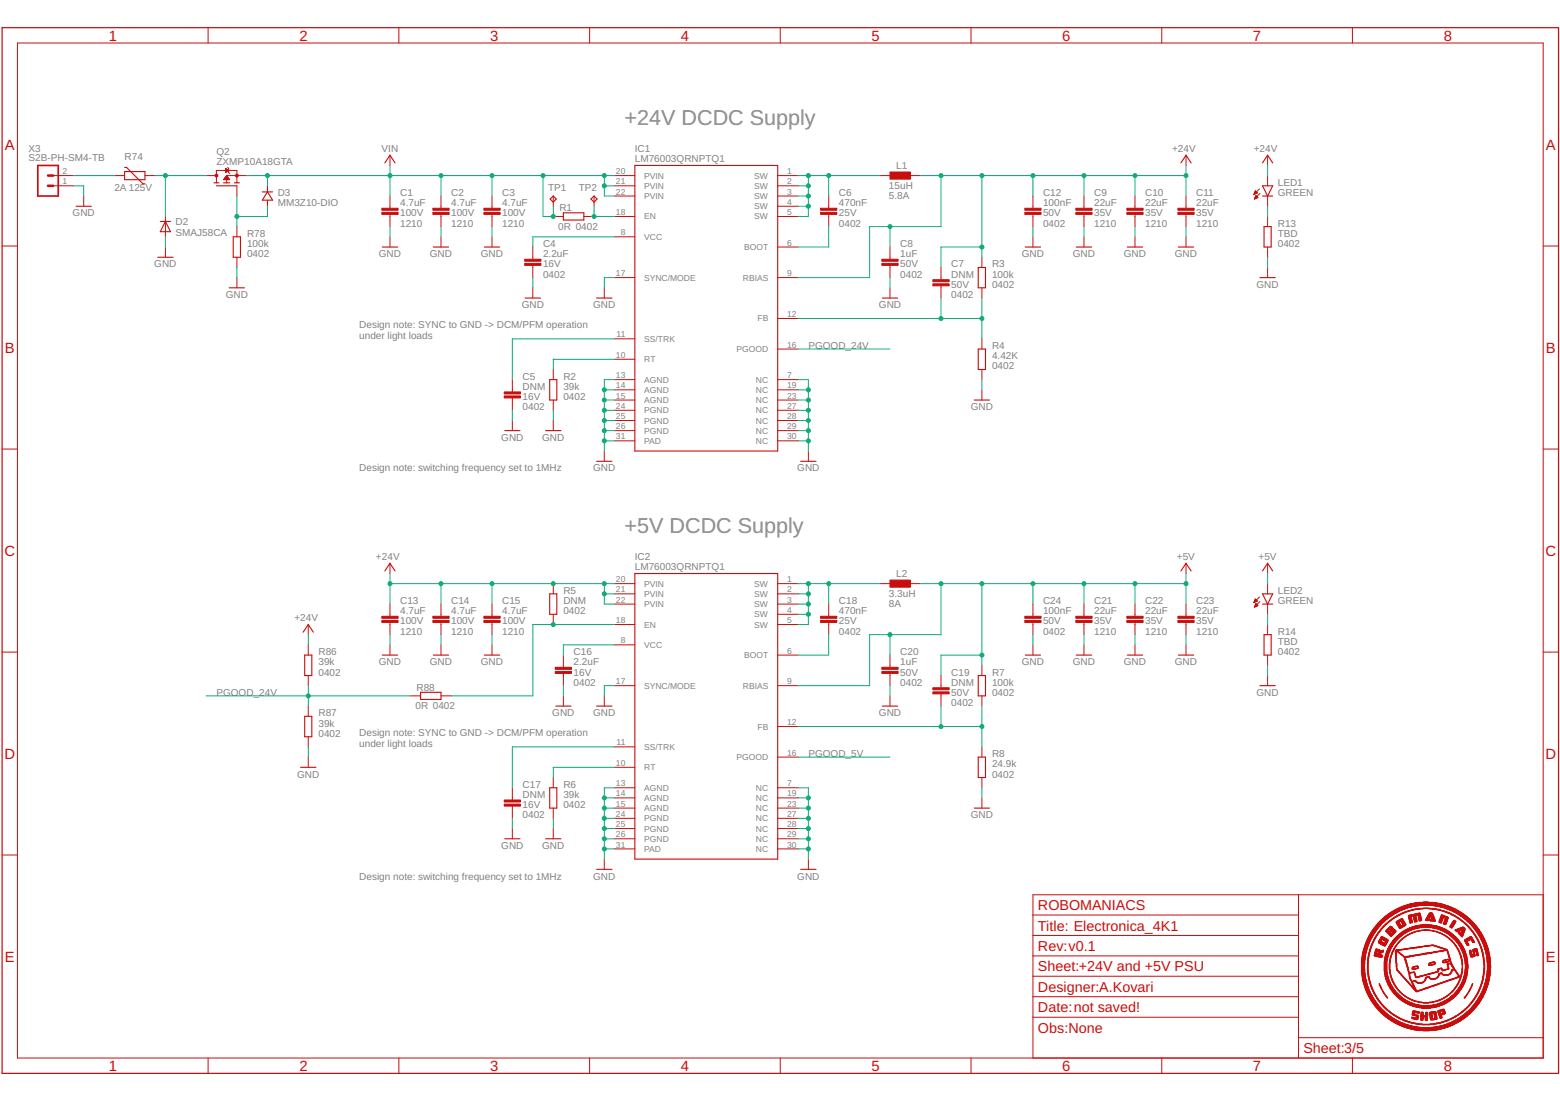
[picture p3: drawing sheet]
<svg xmlns="http://www.w3.org/2000/svg" width="297mm" height="210mm" viewBox="0 0 297 210" stroke-linecap="round" stroke-linejoin="round" font-family="sans-serif">
<defs><g id="words">
<g font-size="4.1" fill="#808080">
<text x="118.9" y="23.7">+24V DCDC Supply</text>
<text x="118.9" y="101.5">+5V DCDC Supply</text>
</g>
<g font-size="2.8" fill="#c90d0c">
<text x="20.7" y="7.7">1</text>
<text x="57" y="7.7">2</text>
<text x="93.3" y="7.7">3</text>
<text x="129.6" y="7.7">4</text>
<text x="166" y="7.7">5</text>
<text x="202.3" y="7.7">6</text>
<text x="238.6" y="7.7">7</text>
<text x="274.9" y="7.7">8</text>
<text x=".9" y="28.5">A</text>
<text x="294.4" y="28.5">A</text>
<text x=".9" y="67.2">B</text>
<text x="294.4" y="67.2">B</text>
<text x=".8" y="105.9">C</text>
<text x="294.3" y="105.9">C</text>
<text x=".8" y="144.5">D</text>
<text x="294.3" y="144.5">D</text>
<text x=".9" y="183.2">E</text>
<text x="294.4" y="183.2">E</text>
<text x="20.7" y="204">1</text>
<text x="57" y="204">2</text>
<text x="93.3" y="204">3</text>
<text x="129.6" y="204">4</text>
<text x="166" y="204">5</text>
<text x="202.3" y="204">6</text>
<text x="238.6" y="204">7</text>
<text x="274.9" y="204">8</text>
</g>
<g font-size="2.7" fill="#c90d0c">
<text x="197.6" y="173.4">ROBOMANIACS</text>
<text x="197.6" y="177.2">Title: Electronica_4K1</text>
<text x="197.6" y="181.1">Rev:v0.1</text>
<text x="197.6" y="185">Sheet:+24V and +5V PSU</text>
<text x="197.6" y="188.9">Designer:A.Kovari</text>
<text x="197.6" y="192.8">Date:not saved!</text>
<text x="197.6" y="196.7">Obs:None</text>
<text x="248.2" y="200.6">Sheet:3/5</text>
</g>
<g font-size="1.9" fill="#808080">
<text x="5.5" y="29">X3</text>
<text x="41.2" y="29.6">Q2</text>
<text x="72.7" y="29">VIN</text>
<text x="120.9" y="29">IC1</text>
<text x="223.2" y="29">+24V</text>
<text x="238.7" y="29">+24V</text>
<text x="5.5" y="30.7">S2B-PH-SM4-TB</text>
<text x="23.7" y="30.5">R74</text>
<text x="41.2" y="31.5">ZXMP10A18GTA</text>
<text x="120.9" y="30.9">LM76003QRNPTQ1</text>
<text x="170.6" y="32.2">L1</text>
<text x="243.3" y="35.4">LED1</text>
<text x="13.8" y="41.2">GND</text>
<text x="21.8" y="36.4">2A 125V</text>
<text x="52.9" y="39.3">MM3Z10-DIO</text>
<text x="52.9" y="37.3">D3</text>
<text x="76.2" y="41.2">100V</text>
<text x="76.2" y="39.3">4.7uF</text>
<text x="76.2" y="37.3">C1</text>
<text x="85.9" y="41.2">100V</text>
<text x="85.9" y="39.3">4.7uF</text>
<text x="85.9" y="37.3">C2</text>
<text x="95.6" y="41.2">100V</text>
<text x="95.6" y="39.3">4.7uF</text>
<text x="95.6" y="37.3">C3</text>
<text x="104.4" y="36.4">TP1</text>
<text x="106.5" y="40.3">R1</text>
<text x="110.2" y="36.4">TP2</text>
<text x="159.8" y="39.3">470nF</text>
<text x="159.8" y="41.2">25V</text>
<text x="159.8" y="37.3">C6</text>
<text x="169.3" y="36.1">15uH</text>
<text x="169.3" y="37.9">5.8A</text>
<text x="198.6" y="39.3">100nF</text>
<text x="198.6" y="41.2">50V</text>
<text x="198.6" y="37.3">C12</text>
<text x="208.3" y="41.2">35V</text>
<text x="208.3" y="39.3">22uF</text>
<text x="208.3" y="37.3">C9</text>
<text x="218" y="41.2">35V</text>
<text x="218" y="39.3">22uF</text>
<text x="218" y="37.3">C10</text>
<text x="227.8" y="41.2">35V</text>
<text x="227.8" y="39.3">22uF</text>
<text x="227.8" y="37.3">C11</text>
<text x="243.3" y="37.3">GREEN</text>
<text x="33.4" y="44.9">SMAJ58CA</text>
<text x="33.4" y="42.8">D2</text>
<text x="47" y="47.1">100k</text>
<text x="47" y="45.1">R78</text>
<text x="76.2" y="43.2">1210</text>
<text x="85.9" y="43.2">1210</text>
<text x="95.6" y="43.2">1210</text>
<text x="103.4" y="47.1">C4</text>
<text x="106.3" y="43.7">0R 0402</text>
<text x="159.8" y="43.2">0402</text>
<text x="171.4" y="47.1">C8</text>
<text x="198.6" y="43.2">0402</text>
<text x="208.3" y="43.2">1210</text>
<text x="218" y="43.2">1210</text>
<text x="227.8" y="43.2">1210</text>
<text x="243.3" y="45.1">TBD</text>
<text x="243.3" y="47.1">0402</text>
<text x="243.3" y="43.2">R13</text>
<text x="29.4" y="50.9">GND</text>
<text x="47" y="49">0402</text>
<text x="72.1" y="49">GND</text>
<text x="81.8" y="49">GND</text>
<text x="91.6" y="49">GND</text>
<text x="103.4" y="49">2.2uF</text>
<text x="103.4" y="50.9">16V</text>
<text x="103.4" y="52.9">0402</text>
<text x="171.4" y="49">1uF</text>
<text x="171.4" y="50.9">50V</text>
<text x="171.4" y="52.9">0402</text>
<text x="181.1" y="52.9">DNM</text>
<text x="181.1" y="50.9">C7</text>
<text x="188.9" y="52.9">100k</text>
<text x="188.9" y="50.9">R3</text>
<text x="194.6" y="49">GND</text>
<text x="204.3" y="49">GND</text>
<text x="214" y="49">GND</text>
<text x="223.7" y="49">GND</text>
<text x="43" y="56.8">GND</text>
<text x="99.3" y="58.7">GND</text>
<text x="112.9" y="58.7">GND</text>
<text x="167.4" y="58.7">GND</text>
<text x="181.1" y="54.8">50V</text>
<text x="181.1" y="56.8">0402</text>
<text x="188.9" y="54.8">0402</text>
<text x="239.3" y="54.8">GND</text>
<text x="68.4" y="62.5">Design note: SYNC to GND -&gt; DCM/PFM operation</text>
<text x="68.4" y="64.5">under light loads</text>
<text x="153.9" y="66.5">PGOOD_24V</text>
<text x="188.9" y="68.4">4.42K</text>
<text x="188.9" y="70.4">0402</text>
<text x="188.9" y="66.5">R4</text>
<text x="99.5" y="74.3">DNM</text>
<text x="99.5" y="76.2">16V</text>
<text x="99.5" y="72.3">C5</text>
<text x="107.3" y="74.3">39k</text>
<text x="107.3" y="76.2">0402</text>
<text x="107.3" y="72.3">R2</text>
<text x="95.4" y="84">GND</text>
<text x="99.5" y="78.1">0402</text>
<text x="103.2" y="84">GND</text>
<text x="184.8" y="78.1">GND</text>
<text x="68.4" y="89.8">Design note: switching frequency set to 1MHz</text>
<text x="112.9" y="89.8">GND</text>
<text x="151.8" y="89.8">GND</text>
<text x="71.6" y="106.7">+24V</text>
<text x="120.9" y="106.7">IC2</text>
<text x="224.1" y="106.7">+5V</text>
<text x="239.6" y="106.7">+5V</text>
<text x="107.3" y="113.1">R5</text>
<text x="120.9" y="108.7">LM76003QRNPTQ1</text>
<text x="169.3" y="113.8">3.3uH</text>
<text x="170.6" y="109.9">L2</text>
<text x="243.3" y="113.1">LED2</text>
<text x="56" y="118.4">+24V</text>
<text x="76.2" y="118.9">100V</text>
<text x="76.2" y="117">4.7uF</text>
<text x="76.2" y="115.1">C13</text>
<text x="85.9" y="118.9">100V</text>
<text x="85.9" y="117">4.7uF</text>
<text x="85.9" y="115.1">C14</text>
<text x="95.6" y="118.9">100V</text>
<text x="95.6" y="117">4.7uF</text>
<text x="95.6" y="115.1">C15</text>
<text x="107.3" y="115.1">DNM</text>
<text x="107.3" y="117">0402</text>
<text x="159.8" y="117">470nF</text>
<text x="159.8" y="118.9">25V</text>
<text x="159.8" y="115.1">C18</text>
<text x="169.3" y="115.6">8A</text>
<text x="198.6" y="117">100nF</text>
<text x="198.6" y="118.9">50V</text>
<text x="198.6" y="115.1">C24</text>
<text x="208.3" y="118.9">35V</text>
<text x="208.3" y="117">22uF</text>
<text x="208.3" y="115.1">C21</text>
<text x="218" y="118.9">35V</text>
<text x="218" y="117">22uF</text>
<text x="218" y="115.1">C22</text>
<text x="227.8" y="118.9">35V</text>
<text x="227.8" y="117">22uF</text>
<text x="227.8" y="115.1">C23</text>
<text x="243.3" y="115.1">GREEN</text>
<text x="60.6" y="124.8">R86</text>
<text x="76.2" y="120.9">1210</text>
<text x="85.9" y="120.9">1210</text>
<text x="95.6" y="120.9">1210</text>
<text x="109.2" y="124.8">C16</text>
<text x="159.8" y="120.9">0402</text>
<text x="171.4" y="124.8">C20</text>
<text x="198.6" y="120.9">0402</text>
<text x="208.3" y="120.9">1210</text>
<text x="218" y="120.9">1210</text>
<text x="227.8" y="120.9">1210</text>
<text x="243.3" y="122.8">TBD</text>
<text x="243.3" y="124.8">0402</text>
<text x="243.3" y="120.9">R14</text>
<text x="60.6" y="126.7">39k</text>
<text x="60.6" y="128.7">0402</text>
<text x="72.1" y="126.7">GND</text>
<text x="79.3" y="131.6">R88</text>
<text x="81.8" y="126.7">GND</text>
<text x="91.6" y="126.7">GND</text>
<text x="109.2" y="126.7">2.2uF</text>
<text x="109.2" y="128.7">16V</text>
<text x="109.2" y="130.6">0402</text>
<text x="171.4" y="126.7">1uF</text>
<text x="171.4" y="128.7">50V</text>
<text x="171.4" y="130.6">0402</text>
<text x="181.1" y="130.6">DNM</text>
<text x="181.1" y="128.7">C19</text>
<text x="188.9" y="130.6">100k</text>
<text x="188.9" y="128.7">R7</text>
<text x="194.6" y="126.7">GND</text>
<text x="204.3" y="126.7">GND</text>
<text x="214" y="126.7">GND</text>
<text x="223.7" y="126.7">GND</text>
<text x="41.2" y="132.6">PGOOD_24V</text>
<text x="60.6" y="136.4">R87</text>
<text x="79.1" y="135.1">0R 0402</text>
<text x="105.2" y="136.4">GND</text>
<text x="112.9" y="136.4">GND</text>
<text x="167.4" y="136.4">GND</text>
<text x="181.1" y="132.6">50V</text>
<text x="181.1" y="134.5">0402</text>
<text x="188.9" y="132.6">0402</text>
<text x="239.3" y="132.6">GND</text>
<text x="60.6" y="138.4">39k</text>
<text x="60.6" y="140.3">0402</text>
<text x="68.4" y="140.2">Design note: SYNC to GND -&gt; DCM/PFM operation</text>
<text x="68.4" y="142.3">under light loads</text>
<text x="56.6" y="148.1">GND</text>
<text x="153.9" y="144.2">PGOOD_5V</text>
<text x="188.9" y="146.2">24.9k</text>
<text x="188.9" y="148.1">0402</text>
<text x="188.9" y="144.2">R8</text>
<text x="99.5" y="152">DNM</text>
<text x="99.5" y="153.9">16V</text>
<text x="99.5" y="155.9">0402</text>
<text x="99.5" y="150">C17</text>
<text x="107.3" y="152">39k</text>
<text x="107.3" y="153.9">0402</text>
<text x="107.3" y="150">R6</text>
<text x="184.8" y="155.9">GND</text>
<text x="95.4" y="161.7">GND</text>
<text x="103.2" y="161.7">GND</text>
<text x="68.4" y="167.5">Design note: switching frequency set to 1MHz</text>
<text x="112.9" y="167.5">GND</text>
<text x="151.8" y="167.5">GND</text>
</g>
<g font-size="1.6" fill="#808080">
<text x="11.9" y="35.1">1</text>
<text x="11.9" y="33.2">2</text>
<text x="117.3" y="33.2">20</text>
<text x="117.3" y="35.1">21</text>
<text x="122.7" y="34">PVIN</text>
<text x="122.7" y="36">PVIN</text>
<text x="143.6" y="34">SW</text>
<text x="143.6" y="36">SW</text>
<text x="149.9" y="33.2">1</text>
<text x="149.9" y="35.1">2</text>
<text x="117.3" y="41">18</text>
<text x="117.3" y="37.1">22</text>
<text x="122.7" y="41.8">EN</text>
<text x="122.7" y="37.9">PVIN</text>
<text x="143.6" y="37.9">SW</text>
<text x="143.6" y="39.9">SW</text>
<text x="143.6" y="41.8">SW</text>
<text x="149.9" y="37.1">3</text>
<text x="149.9" y="39">4</text>
<text x="149.9" y="41">5</text>
<text x="118.2" y="44.8">8</text>
<text x="122.7" y="45.7">VCC</text>
<text x="141.7" y="47.6">BOOT</text>
<text x="149.9" y="46.8">6</text>
<text x="117.3" y="52.6">17</text>
<text x="122.7" y="53.5">SYNC/MODE</text>
<text x="141.4" y="53.5">RBIAS</text>
<text x="149.9" y="52.6">9</text>
<text x="117.4" y="64.3">11</text>
<text x="122.7" y="65.1">SS/TRK</text>
<text x="144.2" y="61.2">FB</text>
<text x="149.9" y="60.4">12</text>
<text x="117.3" y="68.2">10</text>
<text x="122.7" y="69">RT</text>
<text x="140.2" y="67.1">PGOOD</text>
<text x="149.9" y="66.2">16</text>
<text x="117.3" y="72">13</text>
<text x="117.3" y="74">14</text>
<text x="117.3" y="75.9">15</text>
<text x="117.3" y="77.9">24</text>
<text x="122.7" y="72.9">AGND</text>
<text x="122.7" y="74.8">AGND</text>
<text x="122.7" y="76.8">AGND</text>
<text x="143.9" y="72.9">NC</text>
<text x="143.9" y="74.8">NC</text>
<text x="143.9" y="76.8">NC</text>
<text x="149.9" y="72">7</text>
<text x="149.9" y="74">19</text>
<text x="149.9" y="75.9">23</text>
<text x="149.9" y="77.9">27</text>
<text x="117.3" y="79.8">25</text>
<text x="117.3" y="81.8">26</text>
<text x="117.3" y="83.7">31</text>
<text x="122.7" y="78.7">PGND</text>
<text x="122.7" y="80.7">PGND</text>
<text x="122.7" y="82.6">PGND</text>
<text x="143.9" y="78.7">NC</text>
<text x="143.9" y="80.7">NC</text>
<text x="143.9" y="82.6">NC</text>
<text x="149.9" y="79.8">28</text>
<text x="149.9" y="81.8">29</text>
<text x="149.9" y="83.7">30</text>
<text x="122.7" y="84.6">PAD</text>
<text x="143.9" y="84.6">NC</text>
<text x="117.3" y="110.9">20</text>
<text x="117.3" y="112.8">21</text>
<text x="122.7" y="111.8">PVIN</text>
<text x="122.7" y="113.7">PVIN</text>
<text x="143.6" y="111.8">SW</text>
<text x="143.6" y="113.7">SW</text>
<text x="149.9" y="110.9">1</text>
<text x="149.9" y="112.8">2</text>
<text x="117.3" y="118.7">18</text>
<text x="117.3" y="114.8">22</text>
<text x="122.7" y="119.5">EN</text>
<text x="122.7" y="115.6">PVIN</text>
<text x="143.6" y="115.6">SW</text>
<text x="143.6" y="117.6">SW</text>
<text x="143.6" y="119.5">SW</text>
<text x="149.9" y="114.8">3</text>
<text x="149.9" y="116.7">4</text>
<text x="149.9" y="118.7">5</text>
<text x="118.2" y="122.6">8</text>
<text x="122.7" y="123.4">VCC</text>
<text x="141.7" y="125.4">BOOT</text>
<text x="149.9" y="124.5">6</text>
<text x="117.3" y="130.3">17</text>
<text x="122.7" y="131.2">SYNC/MODE</text>
<text x="141.4" y="131.2">RBIAS</text>
<text x="149.9" y="130.3">9</text>
<text x="117.4" y="142">11</text>
<text x="122.7" y="142.9">SS/TRK</text>
<text x="144.2" y="139">FB</text>
<text x="149.9" y="138.1">12</text>
<text x="149.9" y="143.9">16</text>
<text x="117.3" y="145.9">10</text>
<text x="117.3" y="149.8">13</text>
<text x="122.7" y="146.7">RT</text>
<text x="140.2" y="144.8">PGOOD</text>
<text x="149.9" y="149.8">7</text>
<text x="117.3" y="151.7">14</text>
<text x="117.3" y="153.7">15</text>
<text x="117.3" y="155.6">24</text>
<text x="122.7" y="150.6">AGND</text>
<text x="122.7" y="152.6">AGND</text>
<text x="122.7" y="154.5">AGND</text>
<text x="143.9" y="150.6">NC</text>
<text x="143.9" y="152.6">NC</text>
<text x="143.9" y="154.5">NC</text>
<text x="149.9" y="151.7">19</text>
<text x="149.9" y="153.7">23</text>
<text x="149.9" y="155.6">27</text>
<text x="117.3" y="157.5">25</text>
<text x="117.3" y="159.5">26</text>
<text x="117.3" y="161.4">31</text>
<text x="122.7" y="156.5">PGND</text>
<text x="122.7" y="158.4">PGND</text>
<text x="122.7" y="160.3">PGND</text>
<text x="143.9" y="156.5">NC</text>
<text x="143.9" y="158.4">NC</text>
<text x="143.9" y="160.3">NC</text>
<text x="149.9" y="157.5">28</text>
<text x="149.9" y="159.5">29</text>
<text x="149.9" y="161.4">30</text>
<text x="122.7" y="162.3">PAD</text>
<text x="143.9" y="162.3">NC</text>
</g>
</g></defs>
<path d="M.4 5.3h296.4v199.1h-296.4z" fill="none" stroke="#c90d0c" stroke-width=".23"/>
<g fill="none" stroke="#c90d0c" stroke-width=".19">
<path d="M3.3 8.2h290.5v193.3h-290.5zM39.6 5.3v2.9M75.9 5.3v2.9M112.3 5.3v2.9M148.6 5.3v2.9M184.9 5.3v2.9M221.2 5.3v2.9M257.5 5.3v2.9M10.1 33.4h3.9M10.1 35.4h3.9M15.9 37.3v2M21.8 33.4h1.9"/>
<path d="M27.6 33.4h1.9M39.3 33.4h1.9M41.2 34.8v-2.3h3.9v2.3M42.6 34.2h1.1M42.7 34.1h.9M42.7 34h.9M42.8 33.9h.7M42.9 33.8h.5M42.9 33.7h.5M43 32.1l.5 .4-.5 .4zM43 32.8h.1M43 32.7h.2"/>
<path d="M43 32.6h.3M43 32.6h.4M43 32.4h.4M43 32.3h.3M43 32.2h.2M43 32.1h.1M43 33.7h.3M43.1 33.6h.1M43.2 33.4v1.4M43.2 33.4l.5 .8h-1.1zM43.3 31.9l.2 .2v.8l.2 .2M45.1 35.4v1.9"/>
<path d="M47 33.4l-3.9 .1M74.3 29.6v1.9M74.3 37.3v2.4M84 37.3v2.4M93.7 37.3v2.4M105.3 37.3v2M113.1 37.3v2M117 33.4h3.9M117 35.4h3.9M117 37.3h3.9M148.1 33.4h3.9M148.1 35.4h3.9"/>
<path d="M148.1 37.3h3.9M148.1 39.3h3.9M157.8 37.3v2.4M167.5 33.4h2M173.4 33.4h1.9M196.7 37.3v2.4M206.4 37.3v2.4M216.1 37.3v2.4M225.8 29.6v1.9M225.8 37.3v2.4M238.8 37h.1M238.8 36.9h.3"/>
<path d="M238.8 36.8h.5M238.8 37.9h.1M238.9 36.7h.5M238.9 37.8h.2M238.9 36.6h.4M238.9 37.7h.4M239 36.5h.2M239 37.7h.5M239 36.4h.1M239 37.6h.5M239 36.4l.4 .3-.7 .3zM239 37.5h.4"/>
<path d="M239.1 37.4h.2M239.1 37.3h.1M239.1 37.2l.4 .4-.7 .3zM239.8 36l-1.1 1M239.9 36.9l-1.1 1M241.4 29.6v1.9M241.4 33.4v2M241.4 37.3v2M.4 46.9h2.9M31.5 41.2v3.9M31.5 47.1v1.9M45.1 43.2v1.9"/>
<path d="M45.1 49v1.9M45.1 52.9v1.9M74.3 40.8v2.4M74.3 45.1v2M84 40.8v2.4M84 45.1v2M93.7 40.8v2.4M93.7 45.1v2M101.5 47.1v2.3M101.5 50.5v2.4M101.5 54.8v2M105.3 41.2h2"/>
<path d="M111.2 41.2h1.9M115.1 54.8v2M117 45.1h3.9M117 52.9h3.9M117 41.2h3.9M148.1 52.9h3.9M148.1 41.2h3.9M148.1 47.1h3.9M157.8 40.8v2.4M169.5 47.1v2.3M169.5 50.5v2.4M169.5 54.8v2"/>
<path d="M179.2 50.9v2.4M179.2 54.4v2.4M187 49v1.9M187 54.8v2M196.7 40.8v2.4M196.7 45.1v2M206.4 40.8v2.4M206.4 45.1v2M216.1 40.8v2.4M216.1 45.1v2M225.8 40.8v2.4M225.8 45.1v2"/>
<path d="M241.4 41.2v2M241.4 47.1v1.9M241.4 50.9v2M293.8 46.9h3M97.6 72.3v2.4M97.6 75.8v2.3M105.3 70.4v1.9M105.3 76.2v1.9M117 72.3h3.9M117 74.3h3.9M117 76.2h3.9M117 78.1h3.9"/>
<path d="M117 68.4h3.9M117 64.5h3.9M148.1 72.3h3.9M148.1 74.3h3.9M148.1 76.2h3.9M148.1 78.1h3.9M148.1 60.7h3.9M148.1 66.5h3.9M187 64.5v2M187 70.4v1.9M187 74.3v1.9M.4 85.5h2.9"/>
<path d="M97.6 80.1v1.9M105.3 80.1v1.9M115.1 85.9v2M117 80.1h3.9M117 82h3.9M117 84h3.9M148.1 80.1h3.9M148.1 82h3.9M148.1 84h3.9M153.9 85.9v2M293.8 85.5h3M58.7 119v1.9"/>
<path d="M74.3 107.3v1.9M74.3 115.1v2.3M74.3 118.6v2.3M84 115.1v2.3M84 118.6v2.3M93.7 115.1v2.3M93.7 118.6v2.3M105.3 111.2v1.9M105.3 117v2M117 111.2h3.9M117 113.1h3.9M117 115.1h3.9"/>
<path d="M117 119h3.9M148.1 111.2h3.9M148.1 113.1h3.9M148.1 115.1h3.9M148.1 117h3.9M148.1 119h3.9M157.8 115.1v2.3M157.8 118.6v2.3M167.5 111.2h2M173.4 111.2h1.9M196.7 115.1v2.3M196.7 118.6v2.3"/>
<path d="M206.4 115.1v2.3M206.4 118.6v2.3M216.1 115.1v2.3M216.1 118.6v2.3M225.8 107.3v1.9M225.8 115.1v2.3M225.8 118.6v2.3M238.7 114.8h.1M238.8 114.7h.2M238.8 114.6h.3M238.8 115.6h.1M238.9 114.5h.5"/>
<path d="M238.9 114.4h.5M238.9 115.5h.2M238.9 114.3h.4M238.9 115.4h.4M239 114.3h.2M239 115.4h.5M239 114.2h.1M239 115.3h.4M239 114.1l.4 .4-.7 .3zM239 115.2h.4M239.1 115.1h.2M239.1 115h.1"/>
<path d="M239.1 115l.4 .4-.7 .3zM239.8 113.7l-1.1 1.1M239.9 114.6l-1.1 1.1M241.4 107.3v1.9M241.4 111.2v1.9M241.4 115.1v1.9M241.4 119v1.9M.4 124.2h2.9M58.7 122.8v2M58.7 128.7v1.9M58.7 134.5v1.9M74.3 122.8v2"/>
<path d="M78.1 132.5h2M84 122.8v2M84 132.5h1.9M93.7 122.8v2M107.3 124.8v2.3M107.3 128.3v2.3M107.3 132.5v2M115.1 132.5v2M117 122.8h3.9M117 130.6h3.9M148.1 130.6h3.9M148.1 124.8h3.9"/>
<path d="M148.1 138.4h3.9M169.5 124.8v2.3M169.5 128.3v2.3M169.5 132.5v2M179.2 128.7v2.3M179.2 132.2v2.3M187 126.7v2M187 132.5v2M196.7 122.8v2M206.4 122.8v2M216.1 122.8v2M225.8 122.8v2"/>
<path d="M241.4 124.8v1.9M241.4 128.7v1.9M293.8 124.2h3M58.7 140.3v2M58.7 144.2v2M97.6 150.1v2.3M97.6 153.5v2.4M97.6 157.8v2M105.3 148.1v2M105.3 153.9v2M105.3 157.8v2M117 150.1h3.9"/>
<path d="M117 152h3.9M117 153.9h3.9M117 155.9h3.9M117 157.8h3.9M117 159.8h3.9M117 146.2h3.9M117 142.3h3.9M148.1 150.1h3.9M148.1 152h3.9M148.1 153.9h3.9M148.1 155.9h3.9M148.1 157.8h3.9"/>
<path d="M148.1 159.8h3.9M148.1 144.2h3.9M187 142.3v1.9M187 148.1v2M187 152v1.9M.4 162.9h2.9M115.1 163.6v2M117 161.7h3.9M148.1 161.7h3.9M153.9 163.6v2M196.7 174.3h50.5M196.7 178.2h50.5"/>
<path d="M247.2 170.4v31.1M293.8 162.9h3M293.8 170.4h-97.1v31.1M196.7 193.8h50.5M196.7 182.1h50.5M196.7 189.8h50.5M196.7 185.9h50.5M247.2 197.7h46.6M39.6 201.5v2.9M75.9 201.5v2.9M112.3 201.5v2.9M148.6 201.5v2.9"/>
<path d="M184.9 201.5v2.9M221.2 201.5v2.9M257.5 201.5v2.9"/>
</g>
<g fill="none" stroke="#c90d0c" stroke-width=".21">
<path d="M14.5 39.3h2.9M23.7 32.7h3.9v1.5h-3.9zM23.7 31.9h.4l3.1 3.1h.4M40.7 34.8h1M41.2 35.4h3.9M42.6 34.8h1.1M44.6 34.8h1M50 36.6h1.9M50.9 36.6l1 1.5h-1.9zM50.9 35.4v1.2M50.9 38.2v1.1M73.3 31l1-1.4 .9 1.4"/>
<path d="M104.8 37.9l.5-.6 .6 .6-.6 .6zM112.5 37.9l.6-.6 .6 .6-.6 .6zM120.9 31.5h27.2v54.4h-27.2zM224.9 31l.9-1.4 1 1.4M240.4 35.4h1.9l-.9 1.9zM240.4 37.3h1.9M240.4 31l1-1.4 .9 1.4M30 49h3M30.5 42.2h2M31.5 42.2l1 1.9h-2zM43.6 54.8h2.9M44.4 45.1h1.4v3.9h-1.4z"/>
<path d="M72.8 47.1h2.9M82.5 47.1h2.9M92.2 47.1h2.9M100 56.8h2.9M107.3 40.5h3.9v1.4h-3.9zM113.6 56.8h2.9M168 56.8h2.9M186.3 50.9h1.3v3.9h-1.3zM195.2 47.1h2.9M204.9 47.1h3M214.7 47.1h2.9M224.4 47.1h2.9"/>
<path d="M239.9 52.9h2.9M240.7 43.2h1.3v3.9h-1.3zM104.7 72.3h1.3v3.9h-1.3zM185.5 76.2h2.9M186.3 66.5h1.3v3.9h-1.3zM96.1 82h2.9M103.9 82h2.9M113.6 87.9h2.9M152.5 87.9h2.9M73.3 108.8l1-1.5 .9 1.5M104.7 113.1h1.3v3.9h-1.3zM120.9 109.2h27.2v54.4h-27.2z"/>
<path d="M224.9 108.8l.9-1.5 1 1.5M240.4 113.1h1.9l-.9 2zM240.4 115.1h1.9M240.4 108.8l1-1.5 .9 1.5M57.7 120.4l1-1.4 1 1.4M58 124.8h1.4v3.9h-1.4zM58 136.4h1.4v3.9h-1.4zM72.8 124.8h2.9M80.1 131.9h3.9v1.3h-3.9zM82.5 124.8h2.9M92.2 124.8h2.9M105.8 134.5h2.9"/>
<path d="M113.6 134.5h2.9M168 134.5h2.9M186.3 128.7h1.3v3.8h-1.3zM195.2 124.8h2.9M204.9 124.8h3M214.7 124.8h2.9M224.4 124.8h2.9M239.9 130.6h2.9M240.7 120.9h1.3v3.9h-1.3zM57.2 146.2h3M96.1 159.8h2.9M103.9 159.8h2.9"/>
<path d="M104.7 150.1h1.3v3.8h-1.3zM185.5 153.9h2.9M186.3 144.2h1.3v3.9h-1.3zM113.6 165.6h2.9M152.5 165.6h2.9"/>
</g>
<g fill="#c90d0c" stroke="#c90d0c" stroke-width=".19">
<path d="M72.7 40.4h3.1v.4h-3.1z"/>
<path d="M72.7 39.7h3.1v.3h-3.1z"/>
<path d="M82.4 40.4h3.1v.4h-3.1z"/>
<path d="M82.4 39.7h3.1v.3h-3.1z"/>
<path d="M92.1 40.4h3.1v.4h-3.1z"/>
<path d="M92.1 39.7h3.1v.3h-3.1z"/>
<path d="M99.9 50.2h3.1v.3h-3.1z"/>
<path d="M99.9 49.4h3.1v.4h-3.1z"/>
<path d="M96 75.4h3.1v.4h-3.1z"/>
<path d="M96 74.7h3.1v.3h-3.1z"/>
<path d="M156.3 40.4h3v.4h-3z"/>
<path d="M156.3 39.7h3v.3h-3z"/>
<path d="M169.5 32.8h3.9v1.3h-3.9z"/>
<path d="M177.6 54.1h3.1v.3h-3.1z"/>
<path d="M177.6 53.3h3.1v.4h-3.1z"/>
<path d="M167.9 50.2h3.1v.3h-3.1z"/>
<path d="M167.9 49.4h3.1v.4h-3.1z"/>
<path d="M204.9 40.4h3v.4h-3z"/>
<path d="M204.9 39.7h3v.3h-3z"/>
<path d="M214.6 40.4h3.1v.4h-3.1z"/>
<path d="M214.6 39.7h3.1v.3h-3.1z"/>
<path d="M224.3 40.4h3.1v.4h-3.1z"/>
<path d="M224.3 39.7h3.1v.3h-3.1z"/>
<path d="M195.1 40.4h3.1v.4h-3.1z"/>
<path d="M195.1 39.7h3.1v.3h-3.1z"/>
<path d="M72.7 118.2h3.1v.4h-3.1z"/>
<path d="M72.7 117.4h3.1v.4h-3.1z"/>
<path d="M82.4 118.2h3.1v.4h-3.1z"/>
<path d="M82.4 117.4h3.1v.4h-3.1z"/>
<path d="M92.1 118.2h3.1v.4h-3.1z"/>
<path d="M92.1 117.4h3.1v.4h-3.1z"/>
<path d="M105.7 127.9h3.1v.4h-3.1z"/>
<path d="M105.7 127.1h3.1v.4h-3.1z"/>
<path d="M96 153.2h3.1v.3h-3.1z"/>
<path d="M96 152.4h3.1v.4h-3.1z"/>
<path d="M156.3 118.2h3v.4h-3z"/>
<path d="M156.3 117.4h3v.4h-3z"/>
<path d="M177.6 131.8h3.1v.4h-3.1z"/>
<path d="M177.6 131h3.1v.4h-3.1z"/>
<path d="M167.9 127.9h3.1v.4h-3.1z"/>
<path d="M167.9 127.1h3.1v.4h-3.1z"/>
<path d="M204.9 118.2h3v.4h-3z"/>
<path d="M204.9 117.4h3v.4h-3z"/>
<path d="M214.6 118.2h3.1v.4h-3.1z"/>
<path d="M214.6 117.4h3.1v.4h-3.1z"/>
<path d="M224.3 118.2h3.1v.4h-3.1z"/>
<path d="M224.3 117.4h3.1v.4h-3.1z"/>
<path d="M195.1 118.2h3.1v.4h-3.1z"/>
<path d="M195.1 117.4h3.1v.4h-3.1z"/>
<path d="M169.5 110.5h3.9v1.3h-3.9z"/>
<path d="M270.9 196.3h1.3z"/>
<path d="M270.1 196.3h2.9z"/>
<path d="M269.6 196.2h3.8z"/>
<path d="M269.3 196.1l4.4 .1z"/>
<path d="M269 196.1h5z"/>
<path d="M268.8 196l5.4 .1z"/>
<path d="M268.5 196h6z"/>
<path d="M268.4 195.9h6.3z"/>
<path d="M268.1 195.9h6.9z"/>
<path d="M267.9 195.8h7.2z"/>
<path d="M267.7 195.7l7.6 .1z"/>
<path d="M267.5 195.7h3z"/>
<path d="M272.6 195.7h2.9z"/>
<path d="M267.4 195.6l2.7 .1z"/>
<path d="M272.9 195.6l2.8 .1z"/>
<path d="M267.2 195.6h2.5z"/>
<path d="M273.3 195.6h2.5z"/>
<path d="M267 195.5h2.4z"/>
<path d="M273.6 195.5h2.4z"/>
<path d="M266.9 195.5h2.1z"/>
<path d="M274 195.5h2.1z"/>
<path d="M266.8 195.4h2z"/>
<path d="M274.2 195.4h2z"/>
<path d="M266.7 195.3l1.8 .1z"/>
<path d="M274.5 195.3l1.9 .1z"/>
<path d="M266.5 195.3h1.9z"/>
<path d="M274.7 195.3h1.8z"/>
<path d="M266.4 195.2l1.8 .1z"/>
<path d="M274.9 195.2l1.7 .1z"/>
<path d="M266.3 195.2h1.6z"/>
<path d="M270.7 195.2h1.6z"/>
<path d="M275.1 195.2h1.7z"/>
<path d="M266.1 195.1h1.7z"/>
<path d="M270.1 195.1h2.9z"/>
<path d="M275.3 195.1h1.6z"/>
<path d="M266 195.1h1.6z"/>
<path d="M269.7 195.1h1.1z"/>
<path d="M272.2 195.1h1.1z"/>
<path d="M275.4 195.1h1.6z"/>
<path d="M265.9 195h1.6z"/>
<path d="M269.4 195h.8z"/>
<path d="M272.8 195h.8z"/>
<path d="M275.6 195h1.5z"/>
<path d="M265.8 194.9l1.5 .1z"/>
<path d="M269.1 194.9l.8 .1z"/>
<path d="M273.2 194.9l.7 .1z"/>
<path d="M275.7 194.9l1.5 .1z"/>
<path d="M265.7 194.9h1.5z"/>
<path d="M268.9 194.9h.6z"/>
<path d="M273.5 194.9h.7z"/>
<path d="M275.8 194.9h1.5z"/>
<path d="M265.6 194.8l1.4 .1z"/>
<path d="M268.6 194.8l.6 .1z"/>
<path d="M273.8 194.8l.6 .1z"/>
<path d="M276 194.8l1.5 .1z"/>
<path d="M265.5 194.8h1.4z"/>
<path d="M268.4 194.8h.5z"/>
<path d="M274.1 194.8h.5z"/>
<path d="M276.1 194.8h1.5z"/>
<path d="M265.4 194.7h1.3z"/>
<path d="M268.3 194.7h.4z"/>
<path d="M274.3 194.7h.5z"/>
<path d="M276.3 194.7h1.4z"/>
<path d="M265.3 194.6l1.3 .1z"/>
<path d="M268 194.6l.5 .1z"/>
<path d="M274.6 194.6l.4 .1z"/>
<path d="M276.4 194.6l1.3 .1z"/>
<path d="M265.2 194.6h1.3z"/>
<path d="M267.9 194.6h.4z"/>
<path d="M274.7 194.6h.4z"/>
<path d="M276.5 194.6h1.4z"/>
<path d="M265.1 194.5l1.3 .1z"/>
<path d="M267.7 194.5l.5 .1z"/>
<path d="M274.9 194.5l.4 .1z"/>
<path d="M276.6 194.5l1.4 .1z"/>
<path d="M265 194.5h1.3z"/>
<path d="M267.5 194.5h.5z"/>
<path d="M275.1 194.5h.4z"/>
<path d="M276.8 194.5h1.3z"/>
<path d="M264.9 194.4l1.2 .1z"/>
<path d="M267.4 194.4l.4 .1z"/>
<path d="M275.3 194.4l.4 .1z"/>
<path d="M276.9 194.4l1.3 .1z"/>
<path d="M264.8 194.4h1.2z"/>
<path d="M267.2 194.4h.5z"/>
<path d="M275.4 194.4h.4z"/>
<path d="M277 194.4h1.3z"/>
<path d="M264.7 194.3h1.2z"/>
<path d="M267.1 194.3h.4z"/>
<path d="M270.5 194.3h.5z"/>
<path d="M271.4 194.3h.4z"/>
<path d="M275.5 194.3h.4z"/>
<path d="M277.1 194.3h1.2z"/>
<path d="M264.6 194.2l1.2 .1z"/>
<path d="M267 194.2l.3 .1z"/>
<path d="M270.5 194.2l.5 .1z"/>
<path d="M271.4 194.2l.4 .1z"/>
<path d="M272.4 194.2l.6 .1z"/>
<path d="M275.7 194.2l.3 .1z"/>
<path d="M277.2 194.2l1.2 .1z"/>
<path d="M264.5 194.2h1.2z"/>
<path d="M266.9 194.2h.3z"/>
<path d="M269.7 194.2h.3z"/>
<path d="M270.5 194.2h.5z"/>
<path d="M271.4 194.2h.4z"/>
<path d="M272.4 194.2h.9z"/>
<path d="M275.8 194.2h.4z"/>
<path d="M277.3 194.2h1.2z"/>
<path d="M264.5 194.1l1.1 .1z"/>
<path d="M266.7 194.1l.4 .1z"/>
<path d="M269.4 194.1l.6 .1z"/>
<path d="M270.5 194.1l.5 .1z"/>
<path d="M271.4 194.1l.4 .1z"/>
<path d="M272.4 194.1l1.2 .1z"/>
<path d="M275.9 194.1l.4 .1z"/>
<path d="M277.4 194.1l1.1 .1z"/>
<path d="M264.4 194.1h1.1z"/>
<path d="M266.6 194.1h.3z"/>
<path d="M269.2 194.1h.8z"/>
<path d="M270.5 194.1h.5z"/>
<path d="M271.4 194.1h.4z"/>
<path d="M272.4 194.1h1.2z"/>
<path d="M276.1 194.1h.3z"/>
<path d="M277.5 194.1h1.2z"/>
<path d="M264.3 194l1.1 .1z"/>
<path d="M266.5 194l.3 .1z"/>
<path d="M268.9 194l1.1 .1z"/>
<path d="M270.5 194l.5 .1z"/>
<path d="M271.4 194l.4 .1z"/>
<path d="M272.3 194l1.3 .1z"/>
<path d="M276.2 194l.3 .1z"/>
<path d="M277.6 194l1.1 .1z"/>
<path d="M264.2 194h1.1z"/>
<path d="M266.4 194h.3z"/>
<path d="M268.9 194h1.1z"/>
<path d="M270.5 194h.5z"/>
<path d="M271.4 194h.4z"/>
<path d="M272.3 194h.5z"/>
<path d="M273 194h.6z"/>
<path d="M274.2 194h.1z"/>
<path d="M276.4 194h.2z"/>
<path d="M277.7 194h1.1z"/>
<path d="M264.1 193.9h1.1z"/>
<path d="M266.3 193.9h.3z"/>
<path d="M268.9 193.9h1.1z"/>
<path d="M270.5 193.9h.5z"/>
<path d="M271.4 193.9h.4z"/>
<path d="M272.3 193.9h.5z"/>
<path d="M273.2 193.9h.4z"/>
<path d="M274.2 193.9h.3z"/>
<path d="M276.5 193.9h.3z"/>
<path d="M277.8 193.9h1.1z"/>
<path d="M264.1 193.8l1.1 .1z"/>
<path d="M266.1 193.8l.3 .1z"/>
<path d="M268.8 193.8l.7 .1z"/>
<path d="M269.6 193.8l.5 .1z"/>
<path d="M270.5 193.8l.5 .1z"/>
<path d="M271.4 193.8l.4 .1z"/>
<path d="M272.3 193.8l.4 .1z"/>
<path d="M273.2 193.8l.4 .1z"/>
<path d="M274.2 193.8l.4 .1z"/>
<path d="M276.5 193.8l.4 .1z"/>
<path d="M277.9 193.8l1.1 .1z"/>
<path d="M263.9 193.8h1.1z"/>
<path d="M266 193.8h.4z"/>
<path d="M268.8 193.8h.4z"/>
<path d="M269.6 193.8h.5z"/>
<path d="M270.5 193.8h.5z"/>
<path d="M271.4 193.8h.4z"/>
<path d="M272.3 193.8h.4z"/>
<path d="M273.2 193.8h.4z"/>
<path d="M274.1 193.8h.5z"/>
<path d="M276.6 193.8h.4z"/>
<path d="M278 193.8h1.1z"/>
<path d="M263.9 193.7l1.1 .1z"/>
<path d="M266 193.7l.3 .1z"/>
<path d="M268.8 193.7l.1 .1z"/>
<path d="M269.6 193.7l.5 .1z"/>
<path d="M270.5 193.7l.5 .1z"/>
<path d="M271.4 193.7l.4 .1z"/>
<path d="M272.3 193.7l.4 .1z"/>
<path d="M273.2 193.7l.4 .1z"/>
<path d="M274.1 193.7l.5 .1z"/>
<path d="M276.8 193.7l.3 .1z"/>
<path d="M278.1 193.7l1 .1z"/>
<path d="M263.8 193.7h1.1z"/>
<path d="M265.9 193.7h.2z"/>
<path d="M269.7 193.7h.4z"/>
<path d="M270.5 193.7h1.3z"/>
<path d="M272.3 193.7h.4z"/>
<path d="M273.2 193.7h.4z"/>
<path d="M274.1 193.7h.5z"/>
<path d="M276.9 193.7h.3z"/>
<path d="M278.1 193.7h1.1z"/>
<path d="M263.8 193.6h1z"/>
<path d="M265.8 193.6h.2z"/>
<path d="M269.7 193.6h.4z"/>
<path d="M270.5 193.6h1.3z"/>
<path d="M272.3 193.6h.4z"/>
<path d="M273.1 193.6h.5z"/>
<path d="M274.1 193.6h.4z"/>
<path d="M277 193.6h.3z"/>
<path d="M278.2 193.6h1.1z"/>
<path d="M263.7 193.5l1 .1z"/>
<path d="M265.7 193.5l.2 .1z"/>
<path d="M269.7 193.5l.4 .1z"/>
<path d="M270.5 193.5l1.3 .1z"/>
<path d="M272.3 193.5l.4 .1z"/>
<path d="M273.1 193.5l.5 .1z"/>
<path d="M274 193.5l.5 .1z"/>
<path d="M277.1 193.5l.2 .1z"/>
<path d="M278.3 193.5l1.1 .1z"/>
<path d="M263.6 193.5h1.1z"/>
<path d="M265.6 193.5h.3z"/>
<path d="M269.6 193.5h.5z"/>
<path d="M270.5 193.5h1.3z"/>
<path d="M272.3 193.5h.4z"/>
<path d="M273.1 193.5h.4z"/>
<path d="M274 193.5h.5z"/>
<path d="M277.2 193.5h.3z"/>
<path d="M278.4 193.5h1z"/>
<path d="M263.5 193.4l1.1 .1z"/>
<path d="M265.5 193.4l.2 .1z"/>
<path d="M269.3 193.4l.8 .1z"/>
<path d="M270.5 193.4l.5 .1z"/>
<path d="M271.4 193.4l.5 .1z"/>
<path d="M272.3 193.4l.4 .1z"/>
<path d="M273.1 193.4l.4 .1z"/>
<path d="M274 193.4l.5 .1z"/>
<path d="M277.3 193.4l.3 .1z"/>
<path d="M278.5 193.4l1 .1z"/>
<path d="M263.5 193.4h1z"/>
<path d="M265.4 193.4h.2z"/>
<path d="M269 193.4h1.1z"/>
<path d="M270.5 193.4h.5z"/>
<path d="M271.4 193.4h.5z"/>
<path d="M272.2 193.4h.5z"/>
<path d="M273.1 193.4h.4z"/>
<path d="M274 193.4h.4z"/>
<path d="M277.4 193.4h.2z"/>
<path d="M278.6 193.4h.9z"/>
<path d="M263.4 193.3l1 .1z"/>
<path d="M265.3 193.3l.3 .1z"/>
<path d="M268.9 193.3l1 .1z"/>
<path d="M270.5 193.3l.5 .1z"/>
<path d="M271.4 193.3l.5 .1z"/>
<path d="M272.2 193.3l.5 .1z"/>
<path d="M273.1 193.3l.4 .1z"/>
<path d="M274 193.3l.6 .1z"/>
<path d="M277.5 193.3l.2 .1z"/>
<path d="M278.6 193.3l1 .1z"/>
<path d="M263.4 193.3h1z"/>
<path d="M265.2 193.3h.3z"/>
<path d="M268.9 193.3h.7z"/>
<path d="M270.5 193.3h.5z"/>
<path d="M271.4 193.3h.5z"/>
<path d="M272.2 193.3h.5z"/>
<path d="M273.1 193.3h.4z"/>
<path d="M274 193.3h.7z"/>
<path d="M277.6 193.3h.2z"/>
<path d="M278.7 193.3h.9z"/>
<path d="M263.3 193.2h.9z"/>
<path d="M265.2 193.2h.2z"/>
<path d="M268.9 193.2h.5z"/>
<path d="M270.6 193.2h.4z"/>
<path d="M271.4 193.2h.5z"/>
<path d="M272.2 193.2h.5z"/>
<path d="M273.1 193.2h.4z"/>
<path d="M273.9 193.2h.9z"/>
<path d="M277.7 193.2h.2z"/>
<path d="M278.8 193.2h1z"/>
<path d="M263.3 193.1l.9 .1z"/>
<path d="M265.1 193.1l.2 .1z"/>
<path d="M268.9 193.1l.4 .1z"/>
<path d="M270.6 193.1l.4 .1z"/>
<path d="M271.4 193.1l.5 .1z"/>
<path d="M272.2 193.1l.5 .1z"/>
<path d="M273 193.1l.5 .1z"/>
<path d="M273.9 193.1l1.1 .1z"/>
<path d="M277.7 193.1l.3 .1z"/>
<path d="M278.8 193.1l1 .1z"/>
<path d="M263.2 193.1h.9z"/>
<path d="M265 193.1h.2z"/>
<path d="M268.9 193.1h.4z"/>
<path d="M270.6 193.1h.4z"/>
<path d="M271.4 193.1h.5z"/>
<path d="M272.2 193.1h.5z"/>
<path d="M273 193.1h.5z"/>
<path d="M273.9 193.1h.5z"/>
<path d="M274.5 193.1h.6z"/>
<path d="M277.8 193.1h.2z"/>
<path d="M278.9 193.1h1z"/>
<path d="M263.1 193l1 .1z"/>
<path d="M264.9 193l.2 .1z"/>
<path d="M268.9 193l.5 .1z"/>
<path d="M270.6 193l.4 .1z"/>
<path d="M271.4 193l.5 .1z"/>
<path d="M272.2 193l.5 .1z"/>
<path d="M273 193l.5 .1z"/>
<path d="M273.9 193l.4 .1z"/>
<path d="M274.7 193l.5 .1z"/>
<path d="M277.9 193l.2 .1z"/>
<path d="M279 193l.9 .1z"/>
<path d="M263 193h1z"/>
<path d="M264.8 193h.2z"/>
<path d="M268.9 193h.5z"/>
<path d="M270 193h.2z"/>
<path d="M270.6 193h.4z"/>
<path d="M271.4 193h.5z"/>
<path d="M272.2 193h.8z"/>
<path d="M273 193h.5z"/>
<path d="M273.9 193h.4z"/>
<path d="M274.7 193h.5z"/>
<path d="M278 193h.2z"/>
<path d="M279.1 193h.9z"/>
<path d="M263 192.9l.9 .1z"/>
<path d="M264.8 192.9l.1 .1z"/>
<path d="M268.9 192.9l.5 .1z"/>
<path d="M269.8 192.9l.4 .1z"/>
<path d="M270.6 192.9l.4 .1z"/>
<path d="M271.4 192.9l.5 .1z"/>
<path d="M272.2 192.9l1.3 .1z"/>
<path d="M273.9 192.9l.4 .1z"/>
<path d="M274.7 192.9l.5 .1z"/>
<path d="M278.1 192.9l.2 .1z"/>
<path d="M279.1 192.9l1 .1z"/>
<path d="M262.9 192.8l.9 .1z"/>
<path d="M264.7 192.8l.2 .1z"/>
<path d="M269 192.8l1.2 .1z"/>
<path d="M270.6 192.8l.4 .1z"/>
<path d="M271.4 192.8l.5 .1z"/>
<path d="M272.2 192.8l1.3 .1z"/>
<path d="M273.8 192.8l.5 .1z"/>
<path d="M274.7 192.8l.5 .1z"/>
<path d="M278.2 192.8l.2 .1z"/>
<path d="M279.2 192.8l.9 .1z"/>
<path d="M262.9 192.8h.9z"/>
<path d="M264.6 192.8h.2z"/>
<path d="M269 192.8h1.3z"/>
<path d="M270.6 192.8h.4z"/>
<path d="M271.5 192.8h.1z"/>
<path d="M272.2 192.8h1.3z"/>
<path d="M273.8 192.8h.5z"/>
<path d="M274.7 192.8h.4z"/>
<path d="M278.2 192.8h.2z"/>
<path d="M279.2 192.8h1z"/>
<path d="M262.8 192.7l.9 .1z"/>
<path d="M264.5 192.7l.3 .1z"/>
<path d="M269 192.7l1.3 .1z"/>
<path d="M272.5 192.7l.9 .1z"/>
<path d="M273.7 192.7l.5 .1z"/>
<path d="M274.7 192.7l.4 .1z"/>
<path d="M278.3 192.7l.3 .1z"/>
<path d="M279.3 192.7l.9 .1z"/>
<path d="M262.7 192.7h1z"/>
<path d="M264.5 192.7h.2z"/>
<path d="M269 192.7h1.1z"/>
<path d="M272.9 192.7h.5z"/>
<path d="M273.7 192.7h.5z"/>
<path d="M274.7 192.7h.4z"/>
<path d="M278.4 192.7h.2z"/>
<path d="M279.3 192.7h1z"/>
<path d="M262.7 192.6l.9 .1z"/>
<path d="M264.4 192.6l.2 .1z"/>
<path d="M269 192.6l.8 .1z"/>
<path d="M273.7 192.6l.6 .1z"/>
<path d="M274.7 192.6l.4 .1z"/>
<path d="M278.4 192.6l.3 .1z"/>
<path d="M279.5 192.6l.8 .1z"/>
<path d="M262.6 192.6h1z"/>
<path d="M264.3 192.6h.2z"/>
<path d="M269 192.6h.5z"/>
<path d="M273.8 192.6h.6z"/>
<path d="M274.6 192.6h.5z"/>
<path d="M278.5 192.6h.2z"/>
<path d="M279.5 192.6h.9z"/>
<path d="M262.6 192.5l.9 .1z"/>
<path d="M264.3 192.5l.2 .1z"/>
<path d="M269.1 192.5l.1 .1z"/>
<path d="M273.8 192.5l1.3 .1z"/>
<path d="M278.6 192.5l.2 .1z"/>
<path d="M279.6 192.5l.8 .1z"/>
<path d="M262.5 192.4l.9 .1z"/>
<path d="M264.2 192.4l.2 .1z"/>
<path d="M274 192.4l1.1 .1z"/>
<path d="M278.7 192.4l.1 .1z"/>
<path d="M279.7 192.4l.8 .1z"/>
<path d="M262.5 192.4h.9z"/>
<path d="M264.1 192.4h.2z"/>
<path d="M274.1 192.4h.9z"/>
<path d="M278.7 192.4h.2z"/>
<path d="M279.7 192.4h.8z"/>
<path d="M262.4 192.3l.8 .1z"/>
<path d="M264 192.3l.2 .1z"/>
<path d="M274.3 192.3l.7 .1z"/>
<path d="M278.8 192.3l.2 .1z"/>
<path d="M279.8 192.3l.8 .1z"/>
<path d="M262.4 192.3h.8z"/>
<path d="M264 192.3h.2z"/>
<path d="M274.5 192.3h.5z"/>
<path d="M278.8 192.3h.3z"/>
<path d="M279.8 192.3h.9z"/>
<path d="M262.3 192.2l.8 .1z"/>
<path d="M263.9 192.2l.2 .1z"/>
<path d="M274.7 192.2l.3 .1z"/>
<path d="M278.9 192.2l.2 .1z"/>
<path d="M279.9 192.2l.8 .1z"/>
<path d="M262.3 192.2h.8z"/>
<path d="M263.9 192.2h.2z"/>
<path d="M279 192.2h.2z"/>
<path d="M279.9 192.2h.8z"/>
<path d="M262.2 192.1l.8 .1z"/>
<path d="M263.8 192.1l.2 .1z"/>
<path d="M279.1 192.1l.1 .1z"/>
<path d="M280 192.1l.8 .1z"/>
<path d="M262.2 192l.8 .1z"/>
<path d="M263.7 192l.2 .1z"/>
<path d="M279.1 192l.2 .1z"/>
<path d="M280 192l.8 .1z"/>
<path d="M262.1 192h.9z"/>
<path d="M263.7 192h.2z"/>
<path d="M270.7 192h1.7z"/>
<path d="M279.2 192h.2z"/>
<path d="M280.1 192h.8z"/>
<path d="M262.1 191.9l.8 .1z"/>
<path d="M263.6 191.9l.2 .1z"/>
<path d="M270.2 191.9l2.6 .1z"/>
<path d="M279.2 191.9l.2 .1z"/>
<path d="M280.2 191.9l.8 .1z"/>
<path d="M262 191.9h.8z"/>
<path d="M263.6 191.9h.1z"/>
<path d="M269.9 191.9h3.2z"/>
<path d="M279.3 191.9h.2z"/>
<path d="M280.2 191.9h.8z"/>
<path d="M262 191.8l.8 .1z"/>
<path d="M263.5 191.8l.2 .1z"/>
<path d="M269.7 191.8l3.7 .1z"/>
<path d="M279.4 191.8l.1 .1z"/>
<path d="M280.2 191.8l.9 .1z"/>
<path d="M261.9 191.7l.8 .1z"/>
<path d="M263.4 191.7l.2 .1z"/>
<path d="M269.5 191.7l4.1 .1z"/>
<path d="M279.4 191.7l.2 .1z"/>
<path d="M280.3 191.7l.8 .1z"/>
<path d="M261.9 191.7h.8z"/>
<path d="M263.4 191.7h.2z"/>
<path d="M269.1 191.7h4.8z"/>
<path d="M279.5 191.7h.1z"/>
<path d="M280.3 191.7h.8z"/>
<path d="M261.8 191.6l.8 .1z"/>
<path d="M263.3 191.6l.2 .1z"/>
<path d="M269 191.6l5 .1z"/>
<path d="M279.5 191.6l.2 .1z"/>
<path d="M280.4 191.6l.8 .1z"/>
<path d="M261.8 191.6h.8z"/>
<path d="M263.3 191.6h.2z"/>
<path d="M268.9 191.6h5.3z"/>
<path d="M279.6 191.6h.2z"/>
<path d="M280.4 191.6h.8z"/>
<path d="M261.8 191.5l.7 .1z"/>
<path d="M263.3 191.5l.1 .1z"/>
<path d="M268.7 191.5l5.6 .1z"/>
<path d="M279.6 191.5l.2 .1z"/>
<path d="M280.5 191.5l.8 .1z"/>
<path d="M261.7 191.5h.8z"/>
<path d="M263.2 191.5h.2z"/>
<path d="M268.6 191.5h2z"/>
<path d="M272.4 191.5h2z"/>
<path d="M279.7 191.5h.2z"/>
<path d="M280.5 191.5h.8z"/>
<path d="M261.7 191.4l.8 .1z"/>
<path d="M263.1 191.4l.2 .1z"/>
<path d="M268.4 191.4l1.9 .1z"/>
<path d="M272.8 191.4l1.8 .1z"/>
<path d="M279.7 191.4l.2 .1z"/>
<path d="M280.6 191.4l.8 .1z"/>
<path d="M261.6 191.3l.8 .1z"/>
<path d="M263.1 191.3l.2 .1z"/>
<path d="M268.3 191.3l1.6 .1z"/>
<path d="M273.1 191.3l1.6 .1z"/>
<path d="M279.8 191.3l.1 .1z"/>
<path d="M280.6 191.3l.8 .1z"/>
<path d="M261.6 191.3h.8z"/>
<path d="M263 191.3h.2z"/>
<path d="M268.1 191.3h1.6z"/>
<path d="M273.3 191.3h1.6z"/>
<path d="M279.8 191.3h.2z"/>
<path d="M280.7 191.3h.8z"/>
<path d="M261.5 191.2l.8 .1z"/>
<path d="M263 191.2l.1 .1z"/>
<path d="M268 191.2l1.5 .1z"/>
<path d="M273.6 191.2l1.4 .1z"/>
<path d="M279.9 191.2l.1 .1z"/>
<path d="M280.7 191.2l.8 .1z"/>
<path d="M261.5 191.2h.8z"/>
<path d="M262.9 191.2h.2z"/>
<path d="M267.9 191.2h1.4z"/>
<path d="M273.7 191.2h1.4z"/>
<path d="M279.9 191.2h.2z"/>
<path d="M280.8 191.2h.7z"/>
<path d="M261.5 191.1l.7 .1z"/>
<path d="M262.9 191.1l.1 .1z"/>
<path d="M267.8 191.1l1.3 .1z"/>
<path d="M273.9 191.1l1.4 .1z"/>
<path d="M280 191.1l.2 .1z"/>
<path d="M280.8 191.1l.8 .1z"/>
<path d="M261.4 191.1h.8z"/>
<path d="M262.9 191.1h.1z"/>
<path d="M267.7 191.1h1.3z"/>
<path d="M274 191.1h1.4z"/>
<path d="M280 191.1h.2z"/>
<path d="M280.9 191.1h.8z"/>
<path d="M261.4 191l.7 .1z"/>
<path d="M262.8 191l.2 .1z"/>
<path d="M267.6 191l1.3 .1z"/>
<path d="M270.9 191l1.2 .1z"/>
<path d="M274.2 191l1.2 .1z"/>
<path d="M280 191l.2 .1z"/>
<path d="M280.9 191l.8 .1z"/>
<path d="M261.3 190.9l.8 .1z"/>
<path d="M262.7 190.9l.2 .1z"/>
<path d="M267.5 190.9l1.2 .1z"/>
<path d="M270.5 190.9l2 .1z"/>
<path d="M274.3 190.9l1.2 .1z"/>
<path d="M280.1 190.9l.2 .1z"/>
<path d="M281 190.9l.7 .1z"/>
<path d="M261.3 190.9h.8z"/>
<path d="M262.7 190.9h.2z"/>
<path d="M267.4 190.9h1.1z"/>
<path d="M270.1 190.9h.7z"/>
<path d="M272.1 190.9h.8z"/>
<path d="M274.5 190.9h1.2z"/>
<path d="M280.2 190.9h.1z"/>
<path d="M281 190.9h.8z"/>
<path d="M261.2 190.8l.8 .1z"/>
<path d="M262.6 190.8l.2 .1z"/>
<path d="M267.3 190.8l1.1 .1z"/>
<path d="M269.9 190.8l.5 .1z"/>
<path d="M272.6 190.8l.5 .1z"/>
<path d="M274.6 190.8l1.1 .1z"/>
<path d="M280.2 190.8l.2 .1z"/>
<path d="M281 190.8l.8 .1z"/>
<path d="M261.2 190.8h.8z"/>
<path d="M262.6 190.8h.2z"/>
<path d="M267.2 190.8h1z"/>
<path d="M269.7 190.8h.4z"/>
<path d="M272.9 190.8h.5z"/>
<path d="M274.8 190.8h1z"/>
<path d="M280.3 190.8h.1z"/>
<path d="M281.1 190.8h.7z"/>
<path d="M261.2 190.7l.8 .1z"/>
<path d="M262.6 190.7l.1 .1z"/>
<path d="M267.1 190.7l1.1 .1z"/>
<path d="M269.5 190.7l.3 .1z"/>
<path d="M273.2 190.7l.3 .1z"/>
<path d="M274.8 190.7l1.1 .1z"/>
<path d="M280.3 190.7l.1 .1z"/>
<path d="M281.1 190.7l.7 .1z"/>
<path d="M261.1 190.7h.8z"/>
<path d="M262.5 190.7h.2z"/>
<path d="M267 190.7h1.1z"/>
<path d="M269.3 190.7h.4z"/>
<path d="M273.3 190.7h.5z"/>
<path d="M275 190.7h1z"/>
<path d="M280.3 190.7h.2z"/>
<path d="M281.1 190.7h.8z"/>
<path d="M261.1 190.6h.8z"/>
<path d="M262.5 190.6h.1z"/>
<path d="M267 190.6h.9z"/>
<path d="M269.1 190.6h.3z"/>
<path d="M273.6 190.6h.3z"/>
<path d="M275.1 190.6h1z"/>
<path d="M280.4 190.6h.2z"/>
<path d="M281.2 190.6h.7z"/>
<path d="M261.1 190.5l.7 .1z"/>
<path d="M262.5 190.5l.1 .1z"/>
<path d="M266.8 190.5l1 .1z"/>
<path d="M269 190.5l.3 .1z"/>
<path d="M273.8 190.5l.3 .1z"/>
<path d="M275.2 190.5l1 .1z"/>
<path d="M280.4 190.5l.2 .1z"/>
<path d="M281.3 190.5l.6 .1z"/>
<path d="M261 190.5h.8z"/>
<path d="M262.4 190.5h.2z"/>
<path d="M266.8 190.5h.9z"/>
<path d="M268.8 190.5h.3z"/>
<path d="M273.9 190.5h.3z"/>
<path d="M275.3 190.5h.9z"/>
<path d="M280.4 190.5h.2z"/>
<path d="M281.2 190.5h.8z"/>
<path d="M261 190.4l.7 .1z"/>
<path d="M262.3 190.4l.2 .1z"/>
<path d="M266.7 190.4l1 .1z"/>
<path d="M268.7 190.4l.3 .1z"/>
<path d="M274 190.4l.3 .1z"/>
<path d="M275.4 190.4l.9 .1z"/>
<path d="M280.5 190.4l.2 .1z"/>
<path d="M281.3 190.4l.8 .1z"/>
<path d="M261 190.4h.7z"/>
<path d="M262.3 190.4h.2z"/>
<path d="M266.6 190.4h.9z"/>
<path d="M268.6 190.4h.3z"/>
<path d="M274.2 190.4h.2z"/>
<path d="M275.5 190.4h.9z"/>
<path d="M280.6 190.4h.1z"/>
<path d="M281.3 190.4h.8z"/>
<path d="M260.9 190.3l.8 .1z"/>
<path d="M262.3 190.3l.2 .1z"/>
<path d="M266.6 190.3l.9 .1z"/>
<path d="M268.5 190.3l.2 .1z"/>
<path d="M274.3 190.3l.3 .1z"/>
<path d="M275.6 190.3l.9 .1z"/>
<path d="M280.6 190.3l.1 .1z"/>
<path d="M281.4 190.3l.7 .1z"/>
<path d="M260.9 190.3h.7z"/>
<path d="M262.2 190.3h.2z"/>
<path d="M266.5 190.3h.9z"/>
<path d="M268.4 190.3h.2z"/>
<path d="M274.5 190.3h.2z"/>
<path d="M275.7 190.3h.8z"/>
<path d="M280.6 190.3h.2z"/>
<path d="M281.4 190.3h.7z"/>
<path d="M260.8 190.2h.8z"/>
<path d="M262.2 190.2h.2z"/>
<path d="M266.4 190.2h.9z"/>
<path d="M268.2 190.2h.3z"/>
<path d="M274.6 190.2h.2z"/>
<path d="M275.8 190.2h.8z"/>
<path d="M280.7 190.2h.1z"/>
<path d="M281.4 190.2h.8z"/>
<path d="M260.9 190.1l.6 .1z"/>
<path d="M262.2 190.1l.1 .1z"/>
<path d="M266.3 190.1l.9 .1z"/>
<path d="M268.1 190.1l.2 .1z"/>
<path d="M274.7 190.1l.2 .1z"/>
<path d="M275.8 190.1l.9 .1z"/>
<path d="M280.7 190.1l.2 .1z"/>
<path d="M281.5 190.1l.7 .1z"/>
<path d="M260.8 190.1h.7z"/>
<path d="M262.1 190.1h.2z"/>
<path d="M266.3 190.1h.8z"/>
<path d="M268.1 190.1h.1z"/>
<path d="M274.8 190.1h.2z"/>
<path d="M275.9 190.1h.9z"/>
<path d="M278.8 190.1h.1z"/>
<path d="M280.7 190.1h.2z"/>
<path d="M281.5 190.1h.7z"/>
<path d="M260.8 190l.7 .1z"/>
<path d="M262.1 190l.2 .1z"/>
<path d="M264.1 190l.1 .1z"/>
<path d="M266.2 190l.8 .1z"/>
<path d="M267.9 190l.2 .1z"/>
<path d="M274.9 190l.2 .1z"/>
<path d="M276 190l.8 .1z"/>
<path d="M278.8 190l.2 .1z"/>
<path d="M280.8 190l.2 .1z"/>
<path d="M281.5 190l.8 .1z"/>
<path d="M260.7 190h.7z"/>
<path d="M262.1 190h.1z"/>
<path d="M264.1 190h.1z"/>
<path d="M266.1 190h.9z"/>
<path d="M267.8 190h.2z"/>
<path d="M275 190h.2z"/>
<path d="M276.1 190h.8z"/>
<path d="M278.8 190h.2z"/>
<path d="M280.8 190h.2z"/>
<path d="M281.6 190h.8z"/>
<path d="M260.7 189.9h.7z"/>
<path d="M262 189.9h.2z"/>
<path d="M264 189.9h.1z"/>
<path d="M266.1 189.9h.8z"/>
<path d="M267.7 189.9h.2z"/>
<path d="M275.1 189.9h.2z"/>
<path d="M276.1 189.9h.8z"/>
<path d="M278.9 189.9h.1z"/>
<path d="M280.9 189.9h.1z"/>
<path d="M281.6 189.9h.8z"/>
<path d="M260.7 189.8l.7 .1z"/>
<path d="M262 189.8l.1 .1z"/>
<path d="M263.9 189.8l.2 .1z"/>
<path d="M266 189.8l.8 .1z"/>
<path d="M267.7 189.8l.1 .1z"/>
<path d="M275.2 189.8l.2 .1z"/>
<path d="M276.2 189.8l.8 .1z"/>
<path d="M278.9 189.8l.2 .1z"/>
<path d="M280.9 189.8l.1 .1z"/>
<path d="M281.6 189.8l.8 .1z"/>
<path d="M260.6 189.8h.8z"/>
<path d="M261.9 189.8h.2z"/>
<path d="M266 189.8h.7z"/>
<path d="M267.6 189.8h.2z"/>
<path d="M275.3 189.8h.2z"/>
<path d="M276.3 189.8h.8z"/>
<path d="M279 189.8h.1z"/>
<path d="M280.9 189.8h.2z"/>
<path d="M281.6 189.8h.8z"/>
<path d="M260.6 189.7l.7 .1z"/>
<path d="M261.9 189.7l.2 .1z"/>
<path d="M263.9 189.7l.1 .1z"/>
<path d="M265.9 189.7l.8 .1z"/>
<path d="M267.5 189.7l.2 .1z"/>
<path d="M275.4 189.7l.1 .1z"/>
<path d="M276.4 189.7l.8 .1z"/>
<path d="M281 189.7l.1 .1z"/>
<path d="M281.7 189.7l.7 .1z"/>
<path d="M260.6 189.7h.7z"/>
<path d="M261.9 189.7h.2z"/>
<path d="M263.8 189.7h.2z"/>
<path d="M265.9 189.7h.7z"/>
<path d="M267.4 189.7h.2z"/>
<path d="M275.4 189.7h.2z"/>
<path d="M276.4 189.7h.8z"/>
<path d="M281 189.7h.1z"/>
<path d="M281.8 189.7h.6z"/>
<path d="M260.6 189.6l.6 .1z"/>
<path d="M261.9 189.6l.1 .1z"/>
<path d="M263.8 189.6l.1 .1z"/>
<path d="M265.8 189.6l.8 .1z"/>
<path d="M267.3 189.6l.2 .1z"/>
<path d="M275.5 189.6l.2 .1z"/>
<path d="M276.5 189.6l.8 .1z"/>
<path d="M279.1 189.6l.1 .1z"/>
<path d="M281 189.6l.2 .1z"/>
<path d="M281.8 189.6l.6 .1z"/>
<path d="M260.5 189.6h.8z"/>
<path d="M261.8 189.6h.2z"/>
<path d="M265.7 189.6h.8z"/>
<path d="M267.3 189.6h.1z"/>
<path d="M275.6 189.6h.2z"/>
<path d="M276.5 189.6h.8z"/>
<path d="M279.2 189.6h.1z"/>
<path d="M281.1 189.6h.1z"/>
<path d="M281.8 189.6h.7z"/>
<path d="M260.5 189.5h.7z"/>
<path d="M261.8 189.5h.1z"/>
<path d="M265.7 189.5h.7z"/>
<path d="M267.2 189.5h.2z"/>
<path d="M275.7 189.5h.2z"/>
<path d="M276.6 189.5h.7z"/>
<path d="M281.1 189.5h.1z"/>
<path d="M281.8 189.5h.7z"/>
<path d="M260.5 189.4l.6 .1z"/>
<path d="M261.8 189.4l.1 .1z"/>
<path d="M263.7 189.4l.1 .1z"/>
<path d="M265.6 189.4l.8 .1z"/>
<path d="M267.1 189.4l.2 .1z"/>
<path d="M275.8 189.4l.1 .1z"/>
<path d="M276.7 189.4l.7 .1z"/>
<path d="M279.2 189.4l.2 .1z"/>
<path d="M281.1 189.4l.2 .1z"/>
<path d="M281.9 189.4l.7 .1z"/>
<path d="M260.5 189.4h.6z"/>
<path d="M261.7 189.4h.2z"/>
<path d="M263.6 189.4h.1z"/>
<path d="M265.6 189.4h.7z"/>
<path d="M267 189.4h.2z"/>
<path d="M275.8 189.4h.2z"/>
<path d="M276.8 189.4h.6z"/>
<path d="M279.3 189.4h.1z"/>
<path d="M281.2 189.4h.1z"/>
<path d="M281.9 189.4h.7z"/>
<path d="M260.4 189.3l.7 .1z"/>
<path d="M261.7 189.3l.1 .1z"/>
<path d="M265.5 189.3l.8 .1z"/>
<path d="M267 189.3l.1 .1z"/>
<path d="M275.9 189.3l.2 .1z"/>
<path d="M276.8 189.3l.7 .1z"/>
<path d="M281.2 189.3l.2 .1z"/>
<path d="M282 189.3l.6 .1z"/>
<path d="M260.4 189.3h.7z"/>
<path d="M261.7 189.3h.1z"/>
<path d="M263.5 189.3h.2z"/>
<path d="M265.5 189.3h.7z"/>
<path d="M266.9 189.3h.2z"/>
<path d="M275.9 189.3h.2z"/>
<path d="M276.9 189.3h.7z"/>
<path d="M279.3 189.3h.2z"/>
<path d="M281.2 189.3h.2z"/>
<path d="M281.9 189.3h.8z"/>
<path d="M260.3 189.2l.7 .1z"/>
<path d="M261.6 189.2l.2 .1z"/>
<path d="M263.5 189.2l.1 .1z"/>
<path d="M265.4 189.2l.7 .1z"/>
<path d="M266.8 189.2l.2 .1z"/>
<path d="M276.1 189.2l.1 .1z"/>
<path d="M276.9 189.2l.7 .1z"/>
<path d="M279.4 189.2l.1 .1z"/>
<path d="M281.3 189.2l.1 .1z"/>
<path d="M282 189.2l.7 .1z"/>
<path d="M260.3 189.2h.7z"/>
<path d="M261.6 189.2h.2z"/>
<path d="M265.3 189.2h.8z"/>
<path d="M266.8 189.2h.1z"/>
<path d="M276.1 189.2h.1z"/>
<path d="M277 189.2h.7z"/>
<path d="M281.3 189.2h.1z"/>
<path d="M282 189.2h.7z"/>
<path d="M260.3 189.1h.7z"/>
<path d="M261.5 189.1h.2z"/>
<path d="M263.4 189.1h.2z"/>
<path d="M265.3 189.1h.7z"/>
<path d="M266.7 189.1h.1z"/>
<path d="M276.2 189.1h.1z"/>
<path d="M277.1 189.1h.6z"/>
<path d="M281.3 189.1h.2z"/>
<path d="M282.1 189.1h.6z"/>
<path d="M260.3 189l.7 .1z"/>
<path d="M261.5 189l.2 .1z"/>
<path d="M265.3 189l.7 .1z"/>
<path d="M266.7 189l.1 .1z"/>
<path d="M276.2 189l.2 .1z"/>
<path d="M277.1 189l.6 .1z"/>
<path d="M279.5 189l.2 .1z"/>
<path d="M281.4 189l.1 .1z"/>
<path d="M282.1 189l.6 .1z"/>
<path d="M260.2 189h.7z"/>
<path d="M261.5 189h.2z"/>
<path d="M263.4 189h.1z"/>
<path d="M265.2 189h.7z"/>
<path d="M266.6 189h.1z"/>
<path d="M276.3 189h.2z"/>
<path d="M277.1 189h.7z"/>
<path d="M281.4 189h.1z"/>
<path d="M282.1 189h.7z"/>
<path d="M260.2 188.9l.7 .1z"/>
<path d="M261.5 188.9l.2 .1z"/>
<path d="M263.3 188.9l.1 .1z"/>
<path d="M265.2 188.9l.7 .1z"/>
<path d="M266.5 188.9l.2 .1z"/>
<path d="M276.4 188.9l.1 .1z"/>
<path d="M277.2 188.9l.7 .1z"/>
<path d="M279.6 188.9l.1 .1z"/>
<path d="M281.4 188.9l.1 .1z"/>
<path d="M282.1 188.9l.7 .1z"/>
<path d="M260.2 188.9h.7z"/>
<path d="M261.5 188.9h.1z"/>
<path d="M265.1 188.9h.7z"/>
<path d="M266.5 188.9h.1z"/>
<path d="M269.6 188.9h.3z"/>
<path d="M276.4 188.9h.2z"/>
<path d="M277.2 188.9h.7z"/>
<path d="M281.4 188.9h.2z"/>
<path d="M282.2 188.9h.7z"/>
<path d="M260.2 188.8h.6z"/>
<path d="M261.4 188.8h.2z"/>
<path d="M263.3 188.8h.1z"/>
<path d="M265.1 188.8h.6z"/>
<path d="M266.4 188.8h.2z"/>
<path d="M269.6 188.8h.5z"/>
<path d="M276.5 188.8h.1z"/>
<path d="M277.3 188.8h.6z"/>
<path d="M279.6 188.8h.2z"/>
<path d="M281.5 188.8h.1z"/>
<path d="M282.2 188.8h.7z"/>
<path d="M261.4 188.8h.1z"/>
<path d="M266.4 188.8h.1z"/>
<path d="M269.6 188.8h.6z"/>
<path d="M276.5 188.8h.2z"/>
<path d="M277.3 188.8h.7z"/>
<path d="M279.7 188.8h.1z"/>
<path d="M260.1 188.7h.7z"/>
<path d="M261.4 188.7h.1z"/>
<path d="M263.2 188.7h.1z"/>
<path d="M265 188.7h.7z"/>
<path d="M266.3 188.7h.1z"/>
<path d="M269.5 188.7h.2z"/>
<path d="M270 188.7h.3z"/>
<path d="M276.6 188.7h.1z"/>
<path d="M277.4 188.7h.6z"/>
<path d="M281.5 188.7h.2z"/>
<path d="M282.2 188.7h.7z"/>
<path d="M260.1 188.6l.7 .1z"/>
<path d="M261.4 188.6l.1 .1z"/>
<path d="M265 188.6l.6 .1z"/>
<path d="M266.3 188.6l.1 .1z"/>
<path d="M269.4 188.6l.3 .1z"/>
<path d="M270.1 188.6l.4 .1z"/>
<path d="M276.6 188.6l.2 .1z"/>
<path d="M277.4 188.6l.7 .1z"/>
<path d="M279.7 188.6l.2 .1z"/>
<path d="M281.5 188.6l.2 .1z"/>
<path d="M282.2 188.6l.7 .1z"/>
<path d="M260.1 188.6h.6z"/>
<path d="M261.3 188.6h.2z"/>
<path d="M264.9 188.6h.7z"/>
<path d="M266.2 188.6h.2z"/>
<path d="M269.4 188.6h.3z"/>
<path d="M270.2 188.6h.5z"/>
<path d="M276.7 188.6h.1z"/>
<path d="M277.5 188.6h.6z"/>
<path d="M281.5 188.6h.2z"/>
<path d="M282.3 188.6h.7z"/>
<path d="M260.1 188.5l.6 .1z"/>
<path d="M261.3 188.5l.1 .1z"/>
<path d="M264.9 188.5l.6 .1z"/>
<path d="M266.1 188.5l.2 .1z"/>
<path d="M269.3 188.5l.4 .1z"/>
<path d="M270.5 188.5l.4 .1z"/>
<path d="M276.8 188.5l.1 .1z"/>
<path d="M277.5 188.5l.6 .1z"/>
<path d="M279.8 188.5l.1 .1z"/>
<path d="M281.6 188.5l.2 .1z"/>
<path d="M282.3 188.5l.7 .1z"/>
<path d="M260 188.5h.7z"/>
<path d="M261.3 188.5h.1z"/>
<path d="M264.9 188.5h.6z"/>
<path d="M266.1 188.5h.2z"/>
<path d="M269.3 188.5h.3z"/>
<path d="M270.7 188.5h.3z"/>
<path d="M276.8 188.5h.1z"/>
<path d="M277.6 188.5h.6z"/>
<path d="M279.9 188.5h.1z"/>
<path d="M281.6 188.5h.2z"/>
<path d="M282.3 188.5h.7z"/>
<path d="M260 188.4h.7z"/>
<path d="M261.2 188.4h.2z"/>
<path d="M263 188.4h.2z"/>
<path d="M264.8 188.4h.7z"/>
<path d="M266.1 188.4h.1z"/>
<path d="M269.2 188.4h.4z"/>
<path d="M270.8 188.4h.4z"/>
<path d="M276.8 188.4h.2z"/>
<path d="M277.6 188.4h.6z"/>
<path d="M279.9 188.4h.1z"/>
<path d="M281.6 188.4h.2z"/>
<path d="M282.4 188.4h.6z"/>
<path d="M264.8 188.4h.6z"/>
<path d="M266 188.4h.1z"/>
<path d="M269.1 188.4h.5z"/>
<path d="M271 188.4h.3z"/>
<path d="M276.9 188.4h.1z"/>
<path d="M277.6 188.4h.7z"/>
<path d="M281.7 188.4h.1z"/>
<path d="M260 188.3h.6z"/>
<path d="M261.2 188.3h.2z"/>
<path d="M263 188.3h.1z"/>
<path d="M264.7 188.3h.6z"/>
<path d="M266 188.3h.1z"/>
<path d="M269.1 188.3h.5z"/>
<path d="M271.1 188.3h.4z"/>
<path d="M276.9 188.3h.2z"/>
<path d="M277.7 188.3h.6z"/>
<path d="M279.9 188.3h.2z"/>
<path d="M281.7 188.3h.1z"/>
<path d="M282.4 188.3h.7z"/>
<path d="M259.9 188.2l.7 .1z"/>
<path d="M261.2 188.2l.1 .1z"/>
<path d="M264.7 188.2l.6 .1z"/>
<path d="M265.9 188.2l.2 .1z"/>
<path d="M269.1 188.2l.4 .1z"/>
<path d="M271.2 188.2l.5 .1z"/>
<path d="M277 188.2l.1 .1z"/>
<path d="M277.7 188.2l.6 .1z"/>
<path d="M281.7 188.2l.2 .1z"/>
<path d="M282.4 188.2l.7 .1z"/>
<path d="M259.9 188.2h.7z"/>
<path d="M261.1 188.2h.2z"/>
<path d="M262.9 188.2h.1z"/>
<path d="M264.6 188.2h.7z"/>
<path d="M265.9 188.2h.1z"/>
<path d="M269 188.2h.5z"/>
<path d="M271.4 188.2h.5z"/>
<path d="M277 188.2h.2z"/>
<path d="M277.7 188.2h.7z"/>
<path d="M280 188.2h.1z"/>
<path d="M281.7 188.2h.2z"/>
<path d="M282.5 188.2h.6z"/>
<path d="M259.9 188.1l.7 .1z"/>
<path d="M261.1 188.1l.2 .1z"/>
<path d="M262.9 188.1l.1 .1z"/>
<path d="M264.6 188.1l.6 .1z"/>
<path d="M265.9 188.1l.1 .1z"/>
<path d="M269 188.1l.4 .1z"/>
<path d="M271.6 188.1l.4 .1z"/>
<path d="M277 188.1l.2 .1z"/>
<path d="M277.8 188.1l.6 .1z"/>
<path d="M281.8 188.1l.1 .1z"/>
<path d="M282.5 188.1l.6 .1z"/>
<path d="M259.9 188.1h.7z"/>
<path d="M261.1 188.1h.1z"/>
<path d="M262.9 188.1h.1z"/>
<path d="M264.6 188.1h.6z"/>
<path d="M265.8 188.1h.1z"/>
<path d="M268.9 188.1h.5z"/>
<path d="M271.8 188.1h.3z"/>
<path d="M277.1 188.1h.1z"/>
<path d="M277.8 188.1h.6z"/>
<path d="M281.8 188.1h.1z"/>
<path d="M282.5 188.1h.6z"/>
<path d="M259.9 188h.6z"/>
<path d="M261.1 188h.1z"/>
<path d="M262.9 188h.1z"/>
<path d="M264.6 188h.6z"/>
<path d="M265.7 188h.2z"/>
<path d="M268.9 188h.1z"/>
<path d="M269.2 188h.2z"/>
<path d="M272 188h.3z"/>
<path d="M277.2 188h.1z"/>
<path d="M277.9 188h.6z"/>
<path d="M281.8 188h.1z"/>
<path d="M282.5 188h.6z"/>
<path d="M259.8 188h.7z"/>
<path d="M262.8 188h.1z"/>
<path d="M264.5 188h.7z"/>
<path d="M268.8 188h.2z"/>
<path d="M272.1 188h.4z"/>
<path d="M280.1 188h.1z"/>
<path d="M281.8 188h.2z"/>
<path d="M282.5 188h.7z"/>
<path d="M259.8 187.9h.7z"/>
<path d="M261 187.9h.2z"/>
<path d="M262.8 187.9h.1z"/>
<path d="M264.5 187.9h.6z"/>
<path d="M265.7 187.9h.1z"/>
<path d="M268.8 187.9h.1z"/>
<path d="M269.1 187.9h.2z"/>
<path d="M272.2 187.9h.5z"/>
<path d="M277.2 187.9h.1z"/>
<path d="M277.9 187.9h.7z"/>
<path d="M281.9 187.9h.1z"/>
<path d="M282.6 187.9h.6z"/>
<path d="M259.8 187.8l.6 .1z"/>
<path d="M261 187.8l.2 .1z"/>
<path d="M264.5 187.8l.6 .1z"/>
<path d="M265.6 187.8l.2 .1z"/>
<path d="M268.7 187.8l.2 .1z"/>
<path d="M269.1 187.8l.2 .1z"/>
<path d="M272.4 187.8l.5 .1z"/>
<path d="M277.3 187.8l.1 .1z"/>
<path d="M278 187.8l.6 .1z"/>
<path d="M280.1 187.8l.2 .1z"/>
<path d="M281.9 187.8l.1 .1z"/>
<path d="M282.6 187.8l.6 .1z"/>
<path d="M259.8 187.8h.6z"/>
<path d="M261 187.8h.1z"/>
<path d="M262.7 187.8h.2z"/>
<path d="M264.4 187.8h.6z"/>
<path d="M265.6 187.8h.1z"/>
<path d="M268.7 187.8h.1z"/>
<path d="M269.1 187.8h.2z"/>
<path d="M272.6 187.8h.5z"/>
<path d="M277.3 187.8h.2z"/>
<path d="M278 187.8h.6z"/>
<path d="M281.9 187.8h.2z"/>
<path d="M282.6 187.8h.7z"/>
<path d="M259.8 187.7l.6 .1z"/>
<path d="M261 187.7l.1 .1z"/>
<path d="M264.4 187.7l.6 .1z"/>
<path d="M265.6 187.7l.1 .1z"/>
<path d="M268.6 187.7l.2 .1z"/>
<path d="M269 187.7l.3 .1z"/>
<path d="M272.8 187.7l.4 .1z"/>
<path d="M277.3 187.7l.2 .1z"/>
<path d="M278 187.7l.6 .1z"/>
<path d="M280.2 187.7l.1 .1z"/>
<path d="M281.9 187.7l.2 .1z"/>
<path d="M282.6 187.7l.7 .1z"/>
<path d="M259.8 187.7h.6z"/>
<path d="M261 187.7h.1z"/>
<path d="M262.7 187.7h.1z"/>
<path d="M264.4 187.7h.6z"/>
<path d="M265.6 187.7h.1z"/>
<path d="M268.6 187.7h.1z"/>
<path d="M269 187.7h.3z"/>
<path d="M272.9 187.7h.5z"/>
<path d="M277.4 187.7h.1z"/>
<path d="M278.1 187.7h.6z"/>
<path d="M280.2 187.7h.1z"/>
<path d="M281.9 187.7h.2z"/>
<path d="M282.6 187.7h.7z"/>
<path d="M259.8 187.6h.6z"/>
<path d="M260.9 187.6h.2z"/>
<path d="M264.4 187.6h.5z"/>
<path d="M265.5 187.6h.1z"/>
<path d="M268.5 187.6h.2z"/>
<path d="M269 187.6h.2z"/>
<path d="M273.1 187.6h.4z"/>
<path d="M277.4 187.6h.1z"/>
<path d="M278.1 187.6h.6z"/>
<path d="M281.9 187.6h.2z"/>
<path d="M282.6 187.6h.7z"/>
<path d="M260.9 187.6h.1z"/>
<path d="M262.6 187.6h.2z"/>
<path d="M264.3 187.6h.6z"/>
<path d="M268.5 187.6h.1z"/>
<path d="M273.2 187.6h.5z"/>
<path d="M277.5 187.6h.1z"/>
<path d="M280.3 187.6h.1z"/>
<path d="M282 187.6h.1z"/>
<path d="M259.7 187.5h.6z"/>
<path d="M260.9 187.5h.1z"/>
<path d="M264.3 187.5h.6z"/>
<path d="M265.5 187.5h.1z"/>
<path d="M268.4 187.5h.2z"/>
<path d="M269 187.5h.2z"/>
<path d="M273.4 187.5h.5z"/>
<path d="M277.5 187.5h.1z"/>
<path d="M278.1 187.5h.6z"/>
<path d="M282 187.5h.1z"/>
<path d="M282.7 187.5h.7z"/>
<path d="M259.7 187.4l.6 .1z"/>
<path d="M260.9 187.4l.1 .1z"/>
<path d="M264.2 187.4l.6 .1z"/>
<path d="M265.4 187.4l.1 .1z"/>
<path d="M268.4 187.4l.1 .1z"/>
<path d="M268.9 187.4l.2 .1z"/>
<path d="M273.6 187.4l.4 .1z"/>
<path d="M277.5 187.4l.1 .1z"/>
<path d="M278.2 187.4l.6 .1z"/>
<path d="M282 187.4l.2 .1z"/>
<path d="M282.7 187.4l.7 .1z"/>
<path d="M259.7 187.4h.6z"/>
<path d="M260.9 187.4h.1z"/>
<path d="M262.6 187.4h.1z"/>
<path d="M264.2 187.4h.6z"/>
<path d="M268.3 187.4h.2z"/>
<path d="M268.9 187.4h.2z"/>
<path d="M273.8 187.4h.4z"/>
<path d="M277.6 187.4h.1z"/>
<path d="M278.2 187.4h.6z"/>
<path d="M280.3 187.4h.2z"/>
<path d="M282 187.4h.2z"/>
<path d="M282.7 187.4h.7z"/>
<path d="M259.6 187.3l.7 .1z"/>
<path d="M260.8 187.3l.2 .1z"/>
<path d="M264.2 187.3l.6 .1z"/>
<path d="M265.3 187.3l.2 .1z"/>
<path d="M268.2 187.3l.2 .1z"/>
<path d="M268.9 187.3l.1 .1z"/>
<path d="M274 187.3l.3 .1z"/>
<path d="M277.6 187.3l.1 .1z"/>
<path d="M278.3 187.3l.5 .1z"/>
<path d="M282 187.3l.2 .1z"/>
<path d="M282.7 187.3l.7 .1z"/>
<path d="M259.6 187.3h.7z"/>
<path d="M260.8 187.3h.2z"/>
<path d="M264.2 187.3h.6z"/>
<path d="M265.3 187.3h.2z"/>
<path d="M268.2 187.3h.2z"/>
<path d="M268.9 187.3h.1z"/>
<path d="M270 187.3h.6z"/>
<path d="M274.1 187.3h.4z"/>
<path d="M277.6 187.3h.1z"/>
<path d="M278.3 187.3h.5z"/>
<path d="M282.1 187.3h.1z"/>
<path d="M282.7 187.3h.7z"/>
<path d="M259.6 187.2h.7z"/>
<path d="M260.8 187.2h.2z"/>
<path d="M264.2 187.2h.6z"/>
<path d="M265.3 187.2h.1z"/>
<path d="M268.2 187.2h.1z"/>
<path d="M268.9 187.2h.1z"/>
<path d="M269.8 187.2h1.1z"/>
<path d="M274.3 187.2h.4z"/>
<path d="M277.6 187.2h.1z"/>
<path d="M278.3 187.2h.6z"/>
<path d="M282.1 187.2h.1z"/>
<path d="M282.8 187.2h.6z"/>
<path d="M259.6 187.1l.7 .1z"/>
<path d="M260.8 187.1l.1 .1z"/>
<path d="M264.1 187.1l.6 .1z"/>
<path d="M265.2 187.1l.2 .1z"/>
<path d="M268.1 187.1l.2 .1z"/>
<path d="M268.8 187.1l.2 .1z"/>
<path d="M269.7 187.1l.5 .1z"/>
<path d="M270.5 187.1l.5 .1z"/>
<path d="M274.4 187.1l.5 .1z"/>
<path d="M277.7 187.1l.1 .1z"/>
<path d="M278.3 187.1l.6 .1z"/>
<path d="M282.1 187.1l.1 .1z"/>
<path d="M282.8 187.1l.6 .1z"/>
<path d="M259.6 187.1h.6z"/>
<path d="M260.8 187.1h.1z"/>
<path d="M264.1 187.1h.6z"/>
<path d="M265.2 187.1h.1z"/>
<path d="M268.1 187.1h.1z"/>
<path d="M268.8 187.1h.2z"/>
<path d="M269.7 187.1h.3z"/>
<path d="M270.8 187.1h.3z"/>
<path d="M274.6 187.1h.4z"/>
<path d="M277.7 187.1h.1z"/>
<path d="M278.4 187.1h.6z"/>
<path d="M282.1 187.1h.2z"/>
<path d="M282.8 187.1h.6z"/>
<path d="M259.6 187l.6 .1z"/>
<path d="M260.8 187l.1 .1z"/>
<path d="M264.1 187l.6 .1z"/>
<path d="M265.2 187l.1 .1z"/>
<path d="M268 187l.2 .1z"/>
<path d="M268.8 187l.2 .1z"/>
<path d="M269.6 187l.2 .1z"/>
<path d="M270.9 187l.2 .1z"/>
<path d="M274.8 187l.4 .1z"/>
<path d="M277.7 187l.2 .1z"/>
<path d="M278.4 187l.6 .1z"/>
<path d="M282.1 187l.2 .1z"/>
<path d="M282.8 187l.6 .1z"/>
<path d="M259.5 187h.7z"/>
<path d="M260.7 187h.2z"/>
<path d="M264.1 187h.6z"/>
<path d="M265.2 187h.1z"/>
<path d="M267.9 187h.2z"/>
<path d="M268.7 187h.3z"/>
<path d="M269.6 187h.1z"/>
<path d="M271 187h.2z"/>
<path d="M275 187h.3z"/>
<path d="M277.7 187h.2z"/>
<path d="M278.4 187h.5z"/>
<path d="M282.2 187h.1z"/>
<path d="M282.9 187h.6z"/>
<path d="M259.5 186.9l.7 .1z"/>
<path d="M260.7 186.9l.2 .1z"/>
<path d="M264 186.9l.6 .1z"/>
<path d="M265.1 186.9l.2 .1z"/>
<path d="M267.9 186.9l.2 .1z"/>
<path d="M268.8 186.9l.5 .1z"/>
<path d="M269.5 186.9l.2 .1z"/>
<path d="M271.1 186.9l.2 .1z"/>
<path d="M275.1 186.9l.4 .1z"/>
<path d="M277.8 186.9l.1 .1z"/>
<path d="M278.4 186.9l.6 .1z"/>
<path d="M282.2 186.9l.1 .1z"/>
<path d="M282.9 186.9l.6 .1z"/>
<path d="M259.5 186.9h.7z"/>
<path d="M260.7 186.9h.2z"/>
<path d="M264 186.9h.6z"/>
<path d="M265.1 186.9h.1z"/>
<path d="M267.8 186.9h.2z"/>
<path d="M268.7 186.9h.2z"/>
<path d="M269 186.9h.6z"/>
<path d="M271.2 186.9h.1z"/>
<path d="M275.3 186.9h.4z"/>
<path d="M277.8 186.9h.1z"/>
<path d="M278.4 186.9h.6z"/>
<path d="M282.2 186.9h.1z"/>
<path d="M282.9 186.9h.6z"/>
<path d="M259.5 186.8h.7z"/>
<path d="M260.7 186.8h.2z"/>
<path d="M264 186.8h.5z"/>
<path d="M265.1 186.8h.1z"/>
<path d="M267.8 186.8h.1z"/>
<path d="M268.7 186.8h.1z"/>
<path d="M269.2 186.8h.4z"/>
<path d="M271.2 186.8h.1z"/>
<path d="M275.4 186.8h.4z"/>
<path d="M278.5 186.8h.5z"/>
<path d="M282.2 186.8h.2z"/>
<path d="M282.9 186.8h.6z"/>
<path d="M259.5 186.7l.6 .1z"/>
<path d="M260.7 186.7l.1 .1z"/>
<path d="M263.9 186.7l.6 .1z"/>
<path d="M265 186.7l.2 .1z"/>
<path d="M267.7 186.7l.2 .1z"/>
<path d="M268.6 186.7l.2 .1z"/>
<path d="M269.4 186.7l.2 .1z"/>
<path d="M271.2 186.7l.2 .1z"/>
<path d="M275.6 186.7l.4 .1z"/>
<path d="M277.9 186.7l.1 .1z"/>
<path d="M278.5 186.7l.6 .1z"/>
<path d="M282.2 186.7l.2 .1z"/>
<path d="M282.9 186.7l.6 .1z"/>
<path d="M259.5 186.7h.6z"/>
<path d="M260.7 186.7h.1z"/>
<path d="M263.9 186.7h.6z"/>
<path d="M265 186.7h.2z"/>
<path d="M267.7 186.7h.1z"/>
<path d="M268.6 186.7h.1z"/>
<path d="M271.3 186.7h.1z"/>
<path d="M275.8 186.7h.4z"/>
<path d="M277.9 186.7h.1z"/>
<path d="M278.6 186.7h.5z"/>
<path d="M282.2 186.7h.2z"/>
<path d="M282.9 186.7h.6z"/>
<path d="M259.5 186.6l.6 .1z"/>
<path d="M260.7 186.6l.1 .1z"/>
<path d="M264 186.6l.5 .1z"/>
<path d="M265 186.6l.1 .1z"/>
<path d="M267.7 186.6l.1 .1z"/>
<path d="M268.6 186.6l.1 .1z"/>
<path d="M271.3 186.6l.1 .1z"/>
<path d="M275.9 186.6l.5 .1z"/>
<path d="M277.9 186.6l.1 .1z"/>
<path d="M278.6 186.6l.5 .1z"/>
<path d="M282.2 186.6l.2 .1z"/>
<path d="M282.9 186.6l.6 .1z"/>
<path d="M259.5 186.6h.6z"/>
<path d="M260.6 186.6h.2z"/>
<path d="M263.9 186.6h.6z"/>
<path d="M265 186.6h.1z"/>
<path d="M267.6 186.6h.2z"/>
<path d="M268.5 186.6h.2z"/>
<path d="M271.3 186.6h.2z"/>
<path d="M276.1 186.6h.4z"/>
<path d="M277.9 186.6h.1z"/>
<path d="M278.5 186.6h.6z"/>
<path d="M282.2 186.6h.2z"/>
<path d="M282.9 186.6h.6z"/>
<path d="M259.5 186.5l.6 .1z"/>
<path d="M260.6 186.5l.2 .1z"/>
<path d="M263.9 186.5l.5 .1z"/>
<path d="M265 186.5l.1 .1z"/>
<path d="M267.5 186.5l.2 .1z"/>
<path d="M268.5 186.5l.1 .1z"/>
<path d="M271.3 186.5l.2 .1z"/>
<path d="M272.5 186.5l.7 .1z"/>
<path d="M276.2 186.5l.5 .1z"/>
<path d="M278.6 186.5l.5 .1z"/>
<path d="M282.3 186.5l.1 .1z"/>
<path d="M282.9 186.5l.6 .1z"/>
<path d="M259.5 186.5h.6z"/>
<path d="M260.6 186.5h.1z"/>
<path d="M263.9 186.5h.5z"/>
<path d="M264.9 186.5h.2z"/>
<path d="M267.5 186.5h.2z"/>
<path d="M268.5 186.5h.1z"/>
<path d="M271.4 186.5h.1z"/>
<path d="M272.4 186.5h.9z"/>
<path d="M276.4 186.5h.5z"/>
<path d="M278 186.5h.1z"/>
<path d="M278.6 186.5h.5z"/>
<path d="M282.3 186.5h.1z"/>
<path d="M283 186.5h.6z"/>
<path d="M259.4 186.4h.6z"/>
<path d="M260.6 186.4h.1z"/>
<path d="M263.8 186.4h.6z"/>
<path d="M264.9 186.4h.2z"/>
<path d="M267.4 186.4h.2z"/>
<path d="M268.5 186.4h.1z"/>
<path d="M271.4 186.4h.1z"/>
<path d="M272.3 186.4h.3z"/>
<path d="M273 186.4h.5z"/>
<path d="M276.6 186.4h.4z"/>
<path d="M278 186.4h.1z"/>
<path d="M278.6 186.4h.6z"/>
<path d="M282.3 186.4h.1z"/>
<path d="M283 186.4h.6z"/>
<path d="M259.4 186.3l.6 .1z"/>
<path d="M260.6 186.3l.1 .1z"/>
<path d="M263.8 186.3l.6 .1z"/>
<path d="M264.9 186.3l.2 .1z"/>
<path d="M267.4 186.3l.1 .1z"/>
<path d="M268.4 186.3l.2 .1z"/>
<path d="M271.4 186.3l.1 .1z"/>
<path d="M272.2 186.3l.2 .1z"/>
<path d="M273.3 186.3l.3 .1z"/>
<path d="M276.8 186.3l.4 .1z"/>
<path d="M278 186.3l.2 .1z"/>
<path d="M278.7 186.3l.5 .1z"/>
<path d="M282.3 186.3l.2 .1z"/>
<path d="M283 186.3l.6 .1z"/>
<path d="M259.4 186.3h.6z"/>
<path d="M260.6 186.3h.1z"/>
<path d="M263.8 186.3h.6z"/>
<path d="M264.9 186.3h.1z"/>
<path d="M267.3 186.3h.2z"/>
<path d="M268.4 186.3h.1z"/>
<path d="M271.4 186.3h.2z"/>
<path d="M272.1 186.3h.2z"/>
<path d="M273.4 186.3h.2z"/>
<path d="M277 186.3h.3z"/>
<path d="M278 186.3h.2z"/>
<path d="M278.7 186.3h.5z"/>
<path d="M282.3 186.3h.2z"/>
<path d="M283 186.3h.6z"/>
<path d="M259.4 186.2l.6 .1z"/>
<path d="M260.6 186.2l.1 .1z"/>
<path d="M263.8 186.2l.6 .1z"/>
<path d="M264.9 186.2l.1 .1z"/>
<path d="M267.3 186.2l.1 .1z"/>
<path d="M268.4 186.2l.1 .1z"/>
<path d="M271.4 186.2l.2 .1z"/>
<path d="M272.1 186.2l.2 .1z"/>
<path d="M273.5 186.2l.2 .1z"/>
<path d="M277.1 186.2l.4 .1z"/>
<path d="M278.7 186.2l.6 .1z"/>
<path d="M282.3 186.2l.2 .1z"/>
<path d="M283 186.2l.6 .1z"/>
<path d="M259.4 186.2h.6z"/>
<path d="M260.6 186.2h.1z"/>
<path d="M263.8 186.2h.6z"/>
<path d="M267.2 186.2h.2z"/>
<path d="M268.4 186.2h.1z"/>
<path d="M269.6 186.2h.3z"/>
<path d="M271.4 186.2h.5z"/>
<path d="M272 186.2h.2z"/>
<path d="M273.6 186.2h.2z"/>
<path d="M277.3 186.2h.4z"/>
<path d="M278.1 186.2h.1z"/>
<path d="M278.7 186.2h.5z"/>
<path d="M282.3 186.2h.2z"/>
<path d="M283 186.2h.6z"/>
<path d="M259.4 186.1h.6z"/>
<path d="M260.6 186.1h.1z"/>
<path d="M263.8 186.1h.5z"/>
<path d="M264.8 186.1h.1z"/>
<path d="M267.1 186.1h.2z"/>
<path d="M268.4 186.1h.1z"/>
<path d="M269.5 186.1h.6z"/>
<path d="M271.6 186.1h.6z"/>
<path d="M273.6 186.1h.2z"/>
<path d="M277.4 186.1h.5z"/>
<path d="M278.1 186.1h.1z"/>
<path d="M278.7 186.1h.5z"/>
<path d="M282.3 186.1h.2z"/>
<path d="M283 186.1h.7z"/>
<path d="M260.5 186.1h.2z"/>
<path d="M269.5 186.1h.1z"/>
<path d="M269.8 186.1h.6z"/>
<path d="M271.7 186.1h.5z"/>
<path d="M273.7 186.1h.2z"/>
<path d="M277.6 186.1h.4z"/>
<path d="M278.7 186.1h.6z"/>
<path d="M259.4 186h.6z"/>
<path d="M260.5 186h.2z"/>
<path d="M263.7 186h.6z"/>
<path d="M267.1 186h.2z"/>
<path d="M268.3 186h.2z"/>
<path d="M269.5 186h.1z"/>
<path d="M270 186h.5z"/>
<path d="M272 186h.1z"/>
<path d="M273.8 186h.1z"/>
<path d="M277.7 186h.3z"/>
<path d="M278.1 186h.2z"/>
<path d="M278.7 186h.6z"/>
<path d="M282.3 186h.2z"/>
<path d="M283 186h.7z"/>
<path d="M259.4 185.9l.6 .1z"/>
<path d="M260.5 185.9l.2 .1z"/>
<path d="M263.7 185.9l.6 .1z"/>
<path d="M264.8 185.9l.1 .1z"/>
<path d="M267 185.9l.2 .1z"/>
<path d="M268.3 185.9l.2 .1z"/>
<path d="M269.5 185.9l.1 .1z"/>
<path d="M270.2 185.9l.5 .1z"/>
<path d="M273.8 185.9l.1 .1z"/>
<path d="M277.7 185.9l.2 .1z"/>
<path d="M278.1 185.9l.2 .1z"/>
<path d="M278.8 185.9l.5 .1z"/>
<path d="M282.4 185.9l.1 .1z"/>
<path d="M283 185.9l.7 .1z"/>
<path d="M259.4 185.9h.6z"/>
<path d="M260.5 185.9h.1z"/>
<path d="M263.7 185.9h.5z"/>
<path d="M264.8 185.9h.1z"/>
<path d="M267 185.9h.1z"/>
<path d="M268.3 185.9h.2z"/>
<path d="M269.4 185.9h.2z"/>
<path d="M270.5 185.9h.4z"/>
<path d="M273.8 185.9h.2z"/>
<path d="M277.7 185.9h.2z"/>
<path d="M278.1 185.9h.2z"/>
<path d="M278.8 185.9h.5z"/>
<path d="M282.4 185.9h.1z"/>
<path d="M283 185.9h.7z"/>
<path d="M259.4 185.8l.6 .1z"/>
<path d="M260.5 185.8l.1 .1z"/>
<path d="M263.7 185.8l.5 .1z"/>
<path d="M264.8 185.8l.1 .1z"/>
<path d="M266.9 185.8l.2 .1z"/>
<path d="M268.3 185.8l.2 .1z"/>
<path d="M269.4 185.8l.2 .1z"/>
<path d="M270.7 185.8l.5 .1z"/>
<path d="M273.9 185.8l.1 .1z"/>
<path d="M277.7 185.8l.2 .1z"/>
<path d="M278.1 185.8l.2 .1z"/>
<path d="M278.8 185.8l.5 .1z"/>
<path d="M282.4 185.8l.1 .1z"/>
<path d="M283.1 185.8l.6 .1z"/>
<path d="M259.3 185.8h.6z"/>
<path d="M260.5 185.8h.1z"/>
<path d="M263.7 185.8h.5z"/>
<path d="M264.7 185.8h.1z"/>
<path d="M266.8 185.8h.2z"/>
<path d="M268.3 185.8h.2z"/>
<path d="M269.4 185.8h.2z"/>
<path d="M270.9 185.8h.5z"/>
<path d="M273.9 185.8h.1z"/>
<path d="M274.9 185.8h.8z"/>
<path d="M277.6 185.8h.2z"/>
<path d="M278.2 185.8h.1z"/>
<path d="M278.8 185.8h.6z"/>
<path d="M282.4 185.8h.1z"/>
<path d="M283.1 185.8h.6z"/>
<path d="M259.3 185.7h.6z"/>
<path d="M260.5 185.7h.1z"/>
<path d="M263.7 185.7h.5z"/>
<path d="M264.7 185.7h.1z"/>
<path d="M266.8 185.7h.2z"/>
<path d="M268.3 185.7h.2z"/>
<path d="M269.4 185.7h.2z"/>
<path d="M271.2 185.7h.4z"/>
<path d="M273.9 185.7h.1z"/>
<path d="M274.8 185.7h1z"/>
<path d="M277.6 185.7h.2z"/>
<path d="M278.2 185.7h.1z"/>
<path d="M278.8 185.7h.5z"/>
<path d="M282.4 185.7h.1z"/>
<path d="M283.1 185.7h.6z"/>
<path d="M266.7 185.7h.2z"/>
<path d="M268.3 185.7h.1z"/>
<path d="M269.4 185.7h.1z"/>
<path d="M271.4 185.7h.4z"/>
<path d="M274.7 185.7h.3z"/>
<path d="M275.6 185.7h.3z"/>
<path d="M277.6 185.7h.1z"/>
<path d="M282.4 185.7h.2z"/>
<path d="M259.3 185.6h.6z"/>
<path d="M260.5 185.6h.1z"/>
<path d="M263.7 185.6h.5z"/>
<path d="M264.7 185.6h.1z"/>
<path d="M266.7 185.6h.2z"/>
<path d="M268.3 185.6h.1z"/>
<path d="M269.4 185.6h.1z"/>
<path d="M271.6 185.6h.4z"/>
<path d="M273.9 185.6h.1z"/>
<path d="M274.6 185.6h.2z"/>
<path d="M275.8 185.6h.3z"/>
<path d="M277.5 185.6h.2z"/>
<path d="M278.2 185.6h.1z"/>
<path d="M278.8 185.6h.5z"/>
<path d="M282.4 185.6h.2z"/>
<path d="M283.1 185.6h.6z"/>
<path d="M259.3 185.5l.6 .1z"/>
<path d="M260.5 185.5l.1 .1z"/>
<path d="M263.7 185.5l.5 .1z"/>
<path d="M266.7 185.5l.1 .1z"/>
<path d="M268.3 185.5l.1 .1z"/>
<path d="M269.4 185.5l.1 .1z"/>
<path d="M271.8 185.5l.5 .1z"/>
<path d="M273.9 185.5l.2 .1z"/>
<path d="M274.6 185.5l.1 .1z"/>
<path d="M275.9 185.5l.2 .1z"/>
<path d="M277.5 185.5l.1 .1z"/>
<path d="M278.2 185.5l.2 .1z"/>
<path d="M278.8 185.5l.5 .1z"/>
<path d="M282.4 185.5l.2 .1z"/>
<path d="M283.1 185.5l.6 .1z"/>
<path d="M259.3 185.5h.6z"/>
<path d="M260.4 185.5h.2z"/>
<path d="M263.7 185.5h.5z"/>
<path d="M264.6 185.5h.2z"/>
<path d="M266.6 185.5h.2z"/>
<path d="M268.3 185.5h.1z"/>
<path d="M269.3 185.5h.2z"/>
<path d="M272 185.5h.5z"/>
<path d="M273.9 185.5h.4z"/>
<path d="M274.5 185.5h.2z"/>
<path d="M275.9 185.5h.3z"/>
<path d="M277.5 185.5h.1z"/>
<path d="M278.3 185.5h.1z"/>
<path d="M278.8 185.5h.6z"/>
<path d="M282.4 185.5h.2z"/>
<path d="M283.1 185.5h.6z"/>
<path d="M259.3 185.4l.6 .1z"/>
<path d="M260.4 185.4l.2 .1z"/>
<path d="M263.6 185.4l.5 .1z"/>
<path d="M264.6 185.4l.2 .1z"/>
<path d="M266.6 185.4l.1 .1z"/>
<path d="M268.3 185.4l.1 .1z"/>
<path d="M269.3 185.4l.2 .1z"/>
<path d="M272.1 185.4l.6 .1z"/>
<path d="M273.9 185.4l.7 .1z"/>
<path d="M276.1 185.4l.1 .1z"/>
<path d="M277.4 185.4l.2 .1z"/>
<path d="M278.3 185.4l.1 .1z"/>
<path d="M278.9 185.4l.5 .1z"/>
<path d="M282.4 185.4l.2 .1z"/>
<path d="M283.1 185.4l.6 .1z"/>
<path d="M259.3 185.4h.6z"/>
<path d="M260.4 185.4h.2z"/>
<path d="M263.6 185.4h.5z"/>
<path d="M264.6 185.4h.2z"/>
<path d="M266.5 185.4h.2z"/>
<path d="M268.3 185.4h.2z"/>
<path d="M269.3 185.4h.2z"/>
<path d="M272.4 185.4h.5z"/>
<path d="M274.2 185.4h.4z"/>
<path d="M276.1 185.4h.2z"/>
<path d="M277.4 185.4h.1z"/>
<path d="M278.3 185.4h.1z"/>
<path d="M278.9 185.4h.5z"/>
<path d="M282.4 185.4h.2z"/>
<path d="M283.1 185.4h.6z"/>
<path d="M259.3 185.3h.6z"/>
<path d="M260.4 185.3h.2z"/>
<path d="M263.6 185.3h.5z"/>
<path d="M264.6 185.3h.2z"/>
<path d="M266.4 185.3h.2z"/>
<path d="M268.2 185.3h.5z"/>
<path d="M269.3 185.3h.1z"/>
<path d="M272.7 185.3h.4z"/>
<path d="M274.3 185.3h.3z"/>
<path d="M276.2 185.3h.2z"/>
<path d="M277.3 185.3h.2z"/>
<path d="M278.3 185.3h.1z"/>
<path d="M278.9 185.3h.5z"/>
<path d="M282.5 185.3h.1z"/>
<path d="M283.1 185.3h.7z"/>
<path d="M268.2 185.3h.8z"/>
<path d="M272.9 185.3h.4z"/>
<path d="M259.3 185.2h.6z"/>
<path d="M260.4 185.2h.2z"/>
<path d="M263.6 185.2h.5z"/>
<path d="M266.3 185.2h.2z"/>
<path d="M268.2 185.2h.2z"/>
<path d="M268.8 185.2h.6z"/>
<path d="M273.1 185.2h.4z"/>
<path d="M276.2 185.2h.2z"/>
<path d="M277.3 185.2h.1z"/>
<path d="M278.3 185.2h.1z"/>
<path d="M278.9 185.2h.5z"/>
<path d="M282.5 185.2h.1z"/>
<path d="M283.1 185.2h.7z"/>
<path d="M259.2 185.1l.7 .1z"/>
<path d="M260.4 185.1l.2 .1z"/>
<path d="M263.6 185.1l.5 .1z"/>
<path d="M264.6 185.1l.1 .1z"/>
<path d="M266.3 185.1l.1 .1z"/>
<path d="M268.2 185.1l.1 .1z"/>
<path d="M269.1 185.1l.2 .1z"/>
<path d="M273.3 185.1l.5 .1z"/>
<path d="M276.3 185.1l.2 .1z"/>
<path d="M277.2 185.1l.1 .1z"/>
<path d="M278.3 185.1l.1 .1z"/>
<path d="M278.9 185.1l.5 .1z"/>
<path d="M282.5 185.1l.1 .1z"/>
<path d="M283.1 185.1l.7 .1z"/>
<path d="M259.2 185.1h.7z"/>
<path d="M260.4 185.1h.2z"/>
<path d="M263.6 185.1h.5z"/>
<path d="M264.6 185.1h.1z"/>
<path d="M266.3 185.1h.1z"/>
<path d="M268.2 185.1h.1z"/>
<path d="M273.5 185.1h.4z"/>
<path d="M276.3 185.1h.2z"/>
<path d="M277.2 185.1h.1z"/>
<path d="M278.3 185.1h.1z"/>
<path d="M279 185.1h.5z"/>
<path d="M282.5 185.1h.1z"/>
<path d="M283.1 185.1h.7z"/>
<path d="M259.2 185l.7 .1z"/>
<path d="M260.4 185l.2 .1z"/>
<path d="M263.6 185l.5 .1z"/>
<path d="M264.6 185l.1 .1z"/>
<path d="M266.2 185l.2 .1z"/>
<path d="M268.2 185l.1 .1z"/>
<path d="M273.7 185l.2 .1z"/>
<path d="M276.4 185l.1 .1z"/>
<path d="M277.1 185l.2 .1z"/>
<path d="M279 185l.5 .1z"/>
<path d="M282.5 185l.1 .1z"/>
<path d="M283.1 185l.7 .1z"/>
<path d="M259.2 185h.7z"/>
<path d="M260.4 185h.1z"/>
<path d="M263.6 185h.5z"/>
<path d="M264.6 185h.1z"/>
<path d="M266.1 185h.2z"/>
<path d="M268.2 185h.1z"/>
<path d="M273.8 185h.1z"/>
<path d="M276.4 185h.1z"/>
<path d="M277.1 185h.2z"/>
<path d="M279 185h.5z"/>
<path d="M282.5 185h.1z"/>
<path d="M283.1 185h.7z"/>
<path d="M259.2 184.9h.7z"/>
<path d="M260.4 184.9h.1z"/>
<path d="M263.6 184.9h.5z"/>
<path d="M264.6 184.9h.1z"/>
<path d="M266.1 184.9h.2z"/>
<path d="M268.1 184.9h.1z"/>
<path d="M273.8 184.9h.1z"/>
<path d="M276.4 184.9h.1z"/>
<path d="M277.1 184.9h.1z"/>
<path d="M279 184.9h.5z"/>
<path d="M282.5 184.9h.1z"/>
<path d="M283.1 184.9h.7z"/>
<path d="M259.2 184.8l.7 .1z"/>
<path d="M260.4 184.8l.1 .1z"/>
<path d="M263.6 184.8l.5 .1z"/>
<path d="M264.6 184.8l.1 .1z"/>
<path d="M266 184.8l.2 .1z"/>
<path d="M268.1 184.8l.1 .1z"/>
<path d="M273.8 184.8l.1 .1z"/>
<path d="M274.6 184.8l.3 .1z"/>
<path d="M276.4 184.8l.1 .1z"/>
<path d="M277 184.8l.2 .1z"/>
<path d="M279 184.8l.5 .1z"/>
<path d="M282.5 184.8l.1 .1z"/>
<path d="M283.1 184.8l.7 .1z"/>
<path d="M259.2 184.8h.7z"/>
<path d="M260.4 184.8h.1z"/>
<path d="M263.6 184.8h.5z"/>
<path d="M264.6 184.8h.1z"/>
<path d="M266 184.8h.1z"/>
<path d="M268.1 184.8h.1z"/>
<path d="M273.7 184.8h.2z"/>
<path d="M274.6 184.8h.5z"/>
<path d="M276.4 184.8h.2z"/>
<path d="M277 184.8h.2z"/>
<path d="M278.4 184.8h.1z"/>
<path d="M279 184.8h.5z"/>
<path d="M282.5 184.8h.1z"/>
<path d="M283.2 184.8h.6z"/>
<path d="M259.2 184.7l.7 .1z"/>
<path d="M260.4 184.7l.1 .1z"/>
<path d="M263.6 184.7l.5 .1z"/>
<path d="M264.6 184.7l.1 .1z"/>
<path d="M265.9 184.7l.2 .1z"/>
<path d="M268.1 184.7l.1 .1z"/>
<path d="M273.7 184.7l.2 .1z"/>
<path d="M274.6 184.7l.1 .1z"/>
<path d="M274.9 184.7l.4 .1z"/>
<path d="M276.4 184.7l.4 .1z"/>
<path d="M276.9 184.7l.2 .1z"/>
<path d="M278.4 184.7l.1 .1z"/>
<path d="M279 184.7l.5 .1z"/>
<path d="M282.5 184.7l.1 .1z"/>
<path d="M283.2 184.7l.6 .1z"/>
<path d="M259.2 184.7h.7z"/>
<path d="M260.4 184.7h.1z"/>
<path d="M263.6 184.7h.5z"/>
<path d="M264.5 184.7h.1z"/>
<path d="M265.9 184.7h.1z"/>
<path d="M268.1 184.7h.1z"/>
<path d="M269 184.7h.1z"/>
<path d="M273.7 184.7h.2z"/>
<path d="M274.6 184.7h.1z"/>
<path d="M275.1 184.7h.4z"/>
<path d="M276.6 184.7h.5z"/>
<path d="M278.4 184.7h.1z"/>
<path d="M279 184.7h.5z"/>
<path d="M282.5 184.7h.1z"/>
<path d="M283.2 184.7h.6z"/>
<path d="M259.2 184.6l.7 .1z"/>
<path d="M260.4 184.6l.1 .1z"/>
<path d="M263.6 184.6l.5 .1z"/>
<path d="M264.5 184.6l.1 .1z"/>
<path d="M265.9 184.6l.1 .1z"/>
<path d="M268.1 184.6l.1 .1z"/>
<path d="M268.9 184.6l.5 .1z"/>
<path d="M273.8 184.6l.2 .1z"/>
<path d="M274.5 184.6l.1 .1z"/>
<path d="M275.3 184.6l.4 .1z"/>
<path d="M276.7 184.6l.3 .1z"/>
<path d="M278.4 184.6l.1 .1z"/>
<path d="M279 184.6l.5 .1z"/>
<path d="M282.5 184.6l.2 .1z"/>
<path d="M283.2 184.6l.6 .1z"/>
<path d="M259.2 184.6h.7z"/>
<path d="M260.4 184.6h.1z"/>
<path d="M263.6 184.6h.5z"/>
<path d="M264.5 184.6h.1z"/>
<path d="M265.9 184.6h.1z"/>
<path d="M268.1 184.6h.1z"/>
<path d="M268.9 184.6h.1z"/>
<path d="M269.1 184.6h.5z"/>
<path d="M273.7 184.6h.5z"/>
<path d="M274.5 184.6h.1z"/>
<path d="M275.5 184.6h.4z"/>
<path d="M276.8 184.6h.2z"/>
<path d="M278.4 184.6h.1z"/>
<path d="M279 184.6h.5z"/>
<path d="M282.5 184.6h.2z"/>
<path d="M283.2 184.6h.6z"/>
<path d="M259.2 184.5h.7z"/>
<path d="M260.4 184.5h.1z"/>
<path d="M263.6 184.5h.5z"/>
<path d="M264.5 184.5h.1z"/>
<path d="M265.9 184.5h.1z"/>
<path d="M268 184.5h.2z"/>
<path d="M268.9 184.5h.1z"/>
<path d="M269.4 184.5h.5z"/>
<path d="M274 184.5h.6z"/>
<path d="M275.7 184.5h.2z"/>
<path d="M276.8 184.5h.1z"/>
<path d="M278.4 184.5h.1z"/>
<path d="M279 184.5h.5z"/>
<path d="M282.5 184.5h.2z"/>
<path d="M283.2 184.5h.6z"/>
<path d="M259.2 184.4l.6 .1z"/>
<path d="M260.4 184.4l.1 .1z"/>
<path d="M263.6 184.4l.5 .1z"/>
<path d="M264.5 184.4l.1 .1z"/>
<path d="M268 184.4l.2 .1z"/>
<path d="M268.9 184.4l.1 .1z"/>
<path d="M269.6 184.4l.4 .1z"/>
<path d="M274.2 184.4l.4 .1z"/>
<path d="M275.7 184.4l.2 .1z"/>
<path d="M276.7 184.4l.2 .1z"/>
<path d="M279 184.4l.5 .1z"/>
<path d="M282.5 184.4l.2 .1z"/>
<path d="M283.2 184.4l.6 .1z"/>
<path d="M259.2 184.4h.6z"/>
<path d="M260.4 184.4h.1z"/>
<path d="M263.6 184.4h.5z"/>
<path d="M264.5 184.4h.1z"/>
<path d="M268 184.4h.1z"/>
<path d="M268.9 184.4h.1z"/>
<path d="M269.9 184.4h.2z"/>
<path d="M274.4 184.4h.1z"/>
<path d="M275.7 184.4h.2z"/>
<path d="M276.6 184.4h.3z"/>
<path d="M279 184.4h.5z"/>
<path d="M282.6 184.4h.1z"/>
<path d="M283.2 184.4h.6z"/>
<path d="M259.2 184.3l.6 .1z"/>
<path d="M260.4 184.3l.1 .1z"/>
<path d="M263.6 184.3l.5 .1z"/>
<path d="M264.5 184.3l.1 .1z"/>
<path d="M268 184.3l.1 .1z"/>
<path d="M268.9 184.3l.1 .1z"/>
<path d="M269.9 184.3l.2 .1z"/>
<path d="M275.7 184.3l.1 .1z"/>
<path d="M276.6 184.3l.3 .1z"/>
<path d="M279 184.3l.5 .1z"/>
<path d="M282.6 184.3l.1 .1z"/>
<path d="M283.2 184.3l.6 .1z"/>
<path d="M259.2 184.3h.6z"/>
<path d="M260.4 184.3h.1z"/>
<path d="M263.6 184.3h.5z"/>
<path d="M264.5 184.3h.1z"/>
<path d="M267.9 184.3h.2z"/>
<path d="M268.9 184.3h.2z"/>
<path d="M275.7 184.3h.1z"/>
<path d="M276.6 184.3h.2z"/>
<path d="M279 184.3h.5z"/>
<path d="M282.6 184.3h.1z"/>
<path d="M283.2 184.3h.6z"/>
<path d="M259.2 184.2l.6 .1z"/>
<path d="M260.4 184.2l.1 .1z"/>
<path d="M263.6 184.2l.5 .1z"/>
<path d="M264.5 184.2l.1 .1z"/>
<path d="M265.9 184.2l.1 .1z"/>
<path d="M267.9 184.2l.2 .1z"/>
<path d="M269 184.2l.3 .1z"/>
<path d="M269.9 184.2l.2 .1z"/>
<path d="M275.7 184.2l.1 .1z"/>
<path d="M276.6 184.2l.2 .1z"/>
<path d="M279 184.2l.5 .1z"/>
<path d="M282.6 184.2l.1 .1z"/>
<path d="M283.2 184.2l.6 .1z"/>
<path d="M259.2 184.1l.6 .1z"/>
<path d="M260.4 184.1l.1 .1z"/>
<path d="M263.6 184.1l.5 .1z"/>
<path d="M264.5 184.1l.1 .1z"/>
<path d="M265.9 184.1l.1 .1z"/>
<path d="M267.9 184.1l.2 .1z"/>
<path d="M269 184.1l.5 .1z"/>
<path d="M269.9 184.1l.2 .1z"/>
<path d="M275.7 184.1l.1 .1z"/>
<path d="M276.5 184.1l.3 .1z"/>
<path d="M279 184.1l.5 .1z"/>
<path d="M282.6 184.1l.1 .1z"/>
<path d="M283.2 184.1l.6 .1z"/>
<path d="M259.2 184.1h.6z"/>
<path d="M260.4 184.1h.1z"/>
<path d="M263.6 184.1h.5z"/>
<path d="M264.5 184.1h.1z"/>
<path d="M265.9 184.1h.1z"/>
<path d="M267.9 184.1h.2z"/>
<path d="M269.3 184.1h.5z"/>
<path d="M269.9 184.1h.2z"/>
<path d="M275.7 184.1h.1z"/>
<path d="M276.5 184.1h.3z"/>
<path d="M279 184.1h.5z"/>
<path d="M282.6 184.1h.1z"/>
<path d="M283.2 184.1h.6z"/>
<path d="M259.2 184l.6 .1z"/>
<path d="M260.4 184l.1 .1z"/>
<path d="M263.6 184l.5 .1z"/>
<path d="M264.5 184l.1 .1z"/>
<path d="M265.9 184l.1 .1z"/>
<path d="M267.9 184l.2 .1z"/>
<path d="M269.5 184l.5 .1z"/>
<path d="M275.7 184l.1 .1z"/>
<path d="M276.5 184l.2 .1z"/>
<path d="M279 184l.5 .1z"/>
<path d="M282.6 184l.1 .1z"/>
<path d="M283.2 184l.6 .1z"/>
<path d="M259.2 184h.6z"/>
<path d="M260.4 184h.1z"/>
<path d="M263.6 184h.5z"/>
<path d="M264.5 184h.1z"/>
<path d="M265.9 184h.1z"/>
<path d="M267.9 184h.1z"/>
<path d="M269.8 184h.1z"/>
<path d="M275.7 184h.1z"/>
<path d="M276.4 184h.2z"/>
<path d="M279 184h.5z"/>
<path d="M282.6 184h.1z"/>
<path d="M283.2 184h.6z"/>
<path d="M259.2 183.9l.6 .1z"/>
<path d="M260.4 183.9l.1 .1z"/>
<path d="M263.6 183.9l.5 .1z"/>
<path d="M264.5 183.9l.1 .1z"/>
<path d="M265.9 183.9l.1 .1z"/>
<path d="M267.8 183.9l.2 .1z"/>
<path d="M276.4 183.9l.2 .1z"/>
<path d="M279 183.9l.5 .1z"/>
<path d="M282.6 183.9l.1 .1z"/>
<path d="M283.2 183.9l.6 .1z"/>
<path d="M259.2 183.9h.6z"/>
<path d="M260.4 183.9h.1z"/>
<path d="M263.6 183.9h.5z"/>
<path d="M264.5 183.9h.1z"/>
<path d="M265.9 183.9h.1z"/>
<path d="M267.8 183.9h.2z"/>
<path d="M272.1 183.9h.4z"/>
<path d="M275.6 183.9h.1z"/>
<path d="M276.4 183.9h.2z"/>
<path d="M279 183.9h.5z"/>
<path d="M282.6 183.9h.1z"/>
<path d="M283.2 183.9h.6z"/>
<path d="M259.2 183.8l.6 .1z"/>
<path d="M260.4 183.8l.1 .1z"/>
<path d="M263.6 183.8l.5 .1z"/>
<path d="M264.5 183.8l.1 .1z"/>
<path d="M265.9 183.8l.1 .1z"/>
<path d="M267.8 183.8l.2 .1z"/>
<path d="M272 183.8l.7 .1z"/>
<path d="M275.6 183.8l.1 .1z"/>
<path d="M276.4 183.8l.2 .1z"/>
<path d="M279 183.8l.5 .1z"/>
<path d="M282.6 183.8l.1 .1z"/>
<path d="M283.2 183.8l.6 .1z"/>
<path d="M259.2 183.7l.6 .1z"/>
<path d="M260.4 183.7l.1 .1z"/>
<path d="M263.6 183.7l.5 .1z"/>
<path d="M264.5 183.7l.1 .1z"/>
<path d="M265.9 183.7l.1 .1z"/>
<path d="M267.8 183.7l.1 .1z"/>
<path d="M272 183.7l.2 .1z"/>
<path d="M272.4 183.7l.5 .1z"/>
<path d="M275.6 183.7l.1 .1z"/>
<path d="M276.3 183.7l.2 .1z"/>
<path d="M279 183.7l.5 .1z"/>
<path d="M282.6 183.7l.1 .1z"/>
<path d="M283.2 183.7l.6 .1z"/>
<path d="M259.2 183.7h.6z"/>
<path d="M260.4 183.7h.1z"/>
<path d="M263.6 183.7h.5z"/>
<path d="M264.5 183.7h.1z"/>
<path d="M265.9 183.7h.1z"/>
<path d="M267.8 183.7h.1z"/>
<path d="M272 183.7h.2z"/>
<path d="M272.7 183.7h.5z"/>
<path d="M275.5 183.7h.2z"/>
<path d="M276.3 183.7h.2z"/>
<path d="M278.4 183.7h.1z"/>
<path d="M279 183.7h.5z"/>
<path d="M282.5 183.7h.2z"/>
<path d="M283.2 183.7h.6z"/>
<path d="M259.2 183.6l.7 .1z"/>
<path d="M260.4 183.6l.1 .1z"/>
<path d="M263.6 183.6l.5 .1z"/>
<path d="M264.5 183.6l.1 .1z"/>
<path d="M265.9 183.6l.1 .1z"/>
<path d="M267.8 183.6l.1 .1z"/>
<path d="M272 183.6l.2 .1z"/>
<path d="M272.9 183.6l.3 .1z"/>
<path d="M275.5 183.6l.2 .1z"/>
<path d="M276.2 183.6l.3 .1z"/>
<path d="M278.4 183.6l.1 .1z"/>
<path d="M279 183.6l.5 .1z"/>
<path d="M282.5 183.6l.2 .1z"/>
<path d="M283.2 183.6l.6 .1z"/>
<path d="M259.2 183.6h.7z"/>
<path d="M260.4 183.6h.1z"/>
<path d="M263.6 183.6h.5z"/>
<path d="M264.5 183.6h.1z"/>
<path d="M265.9 183.6h.1z"/>
<path d="M267.8 183.6h.1z"/>
<path d="M272 183.6h.2z"/>
<path d="M273.1 183.6h.2z"/>
<path d="M275.5 183.6h.5z"/>
<path d="M276.2 183.6h.3z"/>
<path d="M278.4 183.6h.1z"/>
<path d="M279 183.6h.5z"/>
<path d="M282.5 183.6h.2z"/>
<path d="M283.2 183.6h.6z"/>
<path d="M259.2 183.5l.7 .1z"/>
<path d="M260.4 183.5l.1 .1z"/>
<path d="M263.6 183.5l.5 .1z"/>
<path d="M264.5 183.5l.1 .1z"/>
<path d="M265.9 183.5l.1 .1z"/>
<path d="M267.7 183.5l.2 .1z"/>
<path d="M272.1 183.5l.2 .1z"/>
<path d="M273.2 183.5l.1 .1z"/>
<path d="M275.7 183.5l.7 .1z"/>
<path d="M278.4 183.5l.1 .1z"/>
<path d="M279 183.5l.5 .1z"/>
<path d="M282.5 183.5l.1 .1z"/>
<path d="M283.2 183.5l.6 .1z"/>
<path d="M259.2 183.5h.7z"/>
<path d="M260.4 183.5h.1z"/>
<path d="M263.6 183.5h.5z"/>
<path d="M264.5 183.5h.1z"/>
<path d="M265.8 183.5h.2z"/>
<path d="M267.7 183.5h.2z"/>
<path d="M272.2 183.5h.2z"/>
<path d="M273.2 183.5h.1z"/>
<path d="M276 183.5h.4z"/>
<path d="M278.4 183.5h.1z"/>
<path d="M279 183.5h.5z"/>
<path d="M282.5 183.5h.1z"/>
<path d="M283.2 183.5h.6z"/>
<path d="M259.2 183.4h.7z"/>
<path d="M260.4 183.4h.1z"/>
<path d="M263.6 183.4h.5z"/>
<path d="M264.6 183.4h.1z"/>
<path d="M265.8 183.4h.1z"/>
<path d="M267.7 183.4h.2z"/>
<path d="M272.2 183.4h.4z"/>
<path d="M273.2 183.4h.1z"/>
<path d="M276.2 183.4h.2z"/>
<path d="M278.4 183.4h.1z"/>
<path d="M279 183.4h.5z"/>
<path d="M282.5 183.4h.1z"/>
<path d="M283.2 183.4h.6z"/>
<path d="M259.2 183.3l.7 .1z"/>
<path d="M260.4 183.3l.1 .1z"/>
<path d="M263.6 183.3l.5 .1z"/>
<path d="M264.6 183.3l.1 .1z"/>
<path d="M265.8 183.3l.1 .1z"/>
<path d="M267.7 183.3l.2 .1z"/>
<path d="M272.4 183.3l.5 .1z"/>
<path d="M273.1 183.3l.1 .1z"/>
<path d="M274.7 183.3l.5 .1z"/>
<path d="M276.2 183.3l.1 .1z"/>
<path d="M278.4 183.3l.1 .1z"/>
<path d="M279 183.3l.5 .1z"/>
<path d="M282.5 183.3l.1 .1z"/>
<path d="M283.1 183.3l.7 .1z"/>
<path d="M259.2 183.3h.7z"/>
<path d="M260.4 183.3h.1z"/>
<path d="M263.6 183.3h.5z"/>
<path d="M264.6 183.3h.1z"/>
<path d="M265.8 183.3h.1z"/>
<path d="M267.7 183.3h.1z"/>
<path d="M272.6 183.3h.6z"/>
<path d="M274.7 183.3h.8z"/>
<path d="M276.2 183.3h.1z"/>
<path d="M279 183.3h.5z"/>
<path d="M282.5 183.3h.1z"/>
<path d="M283.1 183.3h.7z"/>
<path d="M259.2 183.2l.7 .1z"/>
<path d="M260.4 183.2l.1 .1z"/>
<path d="M263.6 183.2l.5 .1z"/>
<path d="M264.6 183.2l.1 .1z"/>
<path d="M265.8 183.2l.1 .1z"/>
<path d="M267.7 183.2l.1 .1z"/>
<path d="M272.8 183.2l.4 .1z"/>
<path d="M274.7 183.2l.1 .1z"/>
<path d="M275.1 183.2l.6 .1z"/>
<path d="M276.2 183.2l.1 .1z"/>
<path d="M279 183.2l.5 .1z"/>
<path d="M282.5 183.2l.1 .1z"/>
<path d="M283.1 183.2l.7 .1z"/>
<path d="M259.2 183.2h.7z"/>
<path d="M260.4 183.2h.2z"/>
<path d="M263.6 183.2h.5z"/>
<path d="M264.6 183.2h.1z"/>
<path d="M265.8 183.2h.1z"/>
<path d="M267.7 183.2h.1z"/>
<path d="M274.7 183.2h.1z"/>
<path d="M275.4 183.2h.4z"/>
<path d="M276.1 183.2h.1z"/>
<path d="M279 183.2h.5z"/>
<path d="M282.5 183.2h.1z"/>
<path d="M283.1 183.2h.7z"/>
<path d="M259.2 183.1l.7 .1z"/>
<path d="M260.4 183.1l.2 .1z"/>
<path d="M263.6 183.1l.5 .1z"/>
<path d="M264.6 183.1l.1 .1z"/>
<path d="M265.8 183.1l.1 .1z"/>
<path d="M267.6 183.1l.2 .1z"/>
<path d="M274.7 183.1l.1 .1z"/>
<path d="M275.7 183.1l.2 .1z"/>
<path d="M276.1 183.1l.1 .1z"/>
<path d="M279 183.1l.5 .1z"/>
<path d="M282.5 183.1l.1 .1z"/>
<path d="M283.1 183.1l.7 .1z"/>
<path d="M259.2 183l.7 .1z"/>
<path d="M260.4 183l.2 .1z"/>
<path d="M263.6 183l.5 .1z"/>
<path d="M264.6 183l.1 .1z"/>
<path d="M265.8 183l.1 .1z"/>
<path d="M267.6 183l.2 .1z"/>
<path d="M274.7 183l.1 .1z"/>
<path d="M275.8 183l.1 .1z"/>
<path d="M276.1 183l.1 .1z"/>
<path d="M278.3 183l.1 .1z"/>
<path d="M279 183l.5 .1z"/>
<path d="M282.5 183l.1 .1z"/>
<path d="M283.1 183l.7 .1z"/>
<path d="M259.2 183h.7z"/>
<path d="M260.4 183h.2z"/>
<path d="M263.6 183h.5z"/>
<path d="M264.6 183h.1z"/>
<path d="M265.8 183h.1z"/>
<path d="M267.6 183h.2z"/>
<path d="M274.7 183h.2z"/>
<path d="M275.8 183h.1z"/>
<path d="M276.1 183h.1z"/>
<path d="M278.3 183h.1z"/>
<path d="M278.9 183h.5z"/>
<path d="M282.5 183h.1z"/>
<path d="M283.1 183h.7z"/>
<path d="M259.3 182.9l.6 .1z"/>
<path d="M260.4 182.9l.2 .1z"/>
<path d="M263.6 182.9l.5 .1z"/>
<path d="M264.6 182.9l.1 .1z"/>
<path d="M265.8 182.9l.1 .1z"/>
<path d="M267.5 182.9l.3 .1z"/>
<path d="M274.8 182.9l.3 .1z"/>
<path d="M275.8 182.9l.1 .1z"/>
<path d="M276.1 182.9l.1 .1z"/>
<path d="M278.3 182.9l.1 .1z"/>
<path d="M278.9 182.9l.5 .1z"/>
<path d="M282.5 182.9l.1 .1z"/>
<path d="M283.1 182.9l.7 .1z"/>
<path d="M259.3 182.9h.6z"/>
<path d="M260.4 182.9h.2z"/>
<path d="M263.6 182.9h.5z"/>
<path d="M264.6 182.9h.2z"/>
<path d="M265.8 182.9h.1z"/>
<path d="M267.5 182.9h.2z"/>
<path d="M274.8 182.9h.5z"/>
<path d="M275.8 182.9h.1z"/>
<path d="M276.1 182.9h.1z"/>
<path d="M278.9 182.9h.5z"/>
<path d="M282.5 182.9h.1z"/>
<path d="M283.1 182.9h.7z"/>
<path d="M259.3 182.8l.6 .1z"/>
<path d="M260.4 182.8l.2 .1z"/>
<path d="M263.6 182.8l.5 .1z"/>
<path d="M264.6 182.8l.2 .1z"/>
<path d="M265.8 182.8l.1 .1z"/>
<path d="M267.5 182.8l.2 .1z"/>
<path d="M275.1 182.8l.4 .1z"/>
<path d="M275.8 182.8l.1 .1z"/>
<path d="M276.1 182.8l.1 .1z"/>
<path d="M278.3 182.8l.1 .1z"/>
<path d="M278.9 182.8l.5 .1z"/>
<path d="M282.4 182.8l.2 .1z"/>
<path d="M283.1 182.8l.7 .1z"/>
<path d="M259.3 182.8h.6z"/>
<path d="M260.4 182.8h.2z"/>
<path d="M263.6 182.8h.5z"/>
<path d="M264.6 182.8h.2z"/>
<path d="M265.8 182.8h.1z"/>
<path d="M267.5 182.8h.2z"/>
<path d="M275.3 182.8h.6z"/>
<path d="M276 182.8h.2z"/>
<path d="M278.3 182.8h.1z"/>
<path d="M278.9 182.8h.5z"/>
<path d="M282.4 182.8h.2z"/>
<path d="M283.1 182.8h.6z"/>
<path d="M259.3 182.7l.6 .1z"/>
<path d="M260.4 182.7l.2 .1z"/>
<path d="M263.6 182.7l.6 .1z"/>
<path d="M264.6 182.7l.2 .1z"/>
<path d="M265.8 182.7l.1 .1z"/>
<path d="M267.5 182.7l.2 .1z"/>
<path d="M275.5 182.7l.3 .1z"/>
<path d="M276 182.7l.1 .1z"/>
<path d="M278.3 182.7l.1 .1z"/>
<path d="M278.9 182.7l.5 .1z"/>
<path d="M282.4 182.7l.2 .1z"/>
<path d="M283.1 182.7l.6 .1z"/>
<path d="M259.3 182.6l.6 .1z"/>
<path d="M260.4 182.6l.2 .1z"/>
<path d="M263.7 182.6l.5 .1z"/>
<path d="M264.6 182.6l.2 .1z"/>
<path d="M265.8 182.6l.1 .1z"/>
<path d="M267.5 182.6l.2 .1z"/>
<path d="M276 182.6l.1 .1z"/>
<path d="M278.3 182.6l.1 .1z"/>
<path d="M278.8 182.6l.6 .1z"/>
<path d="M282.4 182.6l.2 .1z"/>
<path d="M283.1 182.6l.6 .1z"/>
<path d="M259.3 182.6h.6z"/>
<path d="M260.5 182.6h.1z"/>
<path d="M263.7 182.6h.5z"/>
<path d="M265.7 182.6h.2z"/>
<path d="M267.4 182.6h.2z"/>
<path d="M276 182.6h.1z"/>
<path d="M278.2 182.6h.2z"/>
<path d="M278.8 182.6h.5z"/>
<path d="M282.4 182.6h.2z"/>
<path d="M283.1 182.6h.6z"/>
<path d="M259.3 182.5l.6 .1z"/>
<path d="M260.5 182.5l.1 .1z"/>
<path d="M263.7 182.5l.5 .1z"/>
<path d="M264.7 182.5l.1 .1z"/>
<path d="M265.7 182.5l.2 .1z"/>
<path d="M267.4 182.5l.2 .1z"/>
<path d="M275.9 182.5l.2 .1z"/>
<path d="M278.2 182.5l.1 .1z"/>
<path d="M278.8 182.5l.5 .1z"/>
<path d="M282.4 182.5l.2 .1z"/>
<path d="M283.1 182.5l.6 .1z"/>
<path d="M259.3 182.5h.6z"/>
<path d="M260.5 182.5h.1z"/>
<path d="M263.7 182.5h.5z"/>
<path d="M264.7 182.5h.1z"/>
<path d="M265.7 182.5h.2z"/>
<path d="M267.4 182.5h.2z"/>
<path d="M275.9 182.5h.2z"/>
<path d="M278.2 182.5h.1z"/>
<path d="M278.8 182.5h.5z"/>
<path d="M282.4 182.5h.2z"/>
<path d="M283.1 182.5h.6z"/>
<path d="M259.3 182.4l.6 .1z"/>
<path d="M260.5 182.4l.1 .1z"/>
<path d="M263.7 182.4l.6 .1z"/>
<path d="M264.7 182.4l.1 .1z"/>
<path d="M265.7 182.4l.2 .1z"/>
<path d="M267.4 182.4l.2 .1z"/>
<path d="M275.9 182.4l.2 .1z"/>
<path d="M278.2 182.4l.1 .1z"/>
<path d="M278.8 182.4l.5 .1z"/>
<path d="M282.4 182.4l.1 .1z"/>
<path d="M283.1 182.4l.6 .1z"/>
<path d="M259.3 182.4h.6z"/>
<path d="M260.5 182.4h.1z"/>
<path d="M263.7 182.4h.6z"/>
<path d="M264.7 182.4h.1z"/>
<path d="M265.7 182.4h.2z"/>
<path d="M267.4 182.4h.2z"/>
<path d="M275.9 182.4h.2z"/>
<path d="M278.2 182.4h.1z"/>
<path d="M278.8 182.4h.6z"/>
<path d="M282.4 182.4h.1z"/>
<path d="M283.1 182.4h.6z"/>
<path d="M259.4 182.3l.6 .1z"/>
<path d="M260.5 182.3l.1 .1z"/>
<path d="M262.7 182.3l.5 .1z"/>
<path d="M263.7 182.3l.5 .1z"/>
<path d="M264.8 182.3l.1 .1z"/>
<path d="M265.7 182.3l.2 .1z"/>
<path d="M267.4 182.3l.6 .1z"/>
<path d="M275.9 182.3l.1 .1z"/>
<path d="M278.1 182.3l.2 .1z"/>
<path d="M278.8 182.3l.5 .1z"/>
<path d="M282.4 182.3l.1 .1z"/>
<path d="M283.1 182.3l.6 .1z"/>
<path d="M259.4 182.2l.6 .1z"/>
<path d="M260.5 182.2l.1 .1z"/>
<path d="M262.5 182.2l.6 .1z"/>
<path d="M263.7 182.2l.5 .1z"/>
<path d="M264.8 182.2l.1 .1z"/>
<path d="M265.7 182.2l.2 .1z"/>
<path d="M267.3 182.2l1.1 .1z"/>
<path d="M275.9 182.2l.1 .1z"/>
<path d="M278.1 182.2l.2 .1z"/>
<path d="M278.8 182.2l.5 .1z"/>
<path d="M280 182.2l.5 .1z"/>
<path d="M282.4 182.2l.1 .1z"/>
<path d="M283 182.2l.7 .1z"/>
<path d="M259.4 182.2h.6z"/>
<path d="M260.5 182.2h.2z"/>
<path d="M262.2 182.2h.9z"/>
<path d="M263.7 182.2h.6z"/>
<path d="M264.8 182.2h.1z"/>
<path d="M265.7 182.2h.2z"/>
<path d="M267.3 182.2h.2z"/>
<path d="M267.5 182.2h1.2z"/>
<path d="M275.8 182.2h.2z"/>
<path d="M278.1 182.2h.2z"/>
<path d="M278.8 182.2h.5z"/>
<path d="M280.1 182.2h.6z"/>
<path d="M282.4 182.2h.1z"/>
<path d="M283 182.2h.7z"/>
<path d="M259.4 182.1l.6 .1z"/>
<path d="M260.5 182.1l.2 .1z"/>
<path d="M261.9 182.1l1.3 .1z"/>
<path d="M263.7 182.1l.6 .1z"/>
<path d="M265.7 182.1l.2 .1z"/>
<path d="M267.2 182.1l.2 .1z"/>
<path d="M267.9 182.1l1.1 .1z"/>
<path d="M275.8 182.1l.1 .1z"/>
<path d="M278.1 182.1l.2 .1z"/>
<path d="M278.7 182.1l.6 .1z"/>
<path d="M280 182.1l.8 .1z"/>
<path d="M282.3 182.1l.2 .1z"/>
<path d="M283 182.1l.7 .1z"/>
<path d="M259.4 182.1h.6z"/>
<path d="M260.5 182.1h.2z"/>
<path d="M261.7 182.1h1.5z"/>
<path d="M263.8 182.1h.5z"/>
<path d="M264.8 182.1h.1z"/>
<path d="M265.7 182.1h.2z"/>
<path d="M267.1 182.1h.2z"/>
<path d="M268.3 182.1h1z"/>
<path d="M275.8 182.1h.1z"/>
<path d="M278.1 182.1h.1z"/>
<path d="M278.7 182.1h.6z"/>
<path d="M280 182.1h.8z"/>
<path d="M282.3 182.1h.2z"/>
<path d="M283 182.1h.7z"/>
<path d="M259.4 182l.6 .1z"/>
<path d="M260.6 182l.1 .1z"/>
<path d="M261.6 182l1.6 .1z"/>
<path d="M263.8 182l.5 .1z"/>
<path d="M264.8 182l.1 .1z"/>
<path d="M265.7 182l.2 .1z"/>
<path d="M267.1 182l.2 .1z"/>
<path d="M268.6 182l1 .1z"/>
<path d="M275.8 182l.1 .1z"/>
<path d="M278.1 182l.1 .1z"/>
<path d="M278.7 182l.5 .1z"/>
<path d="M280 182l.9 .1z"/>
<path d="M281.2 182l.2 .1z"/>
<path d="M282.3 182l.2 .1z"/>
<path d="M283 182l.7 .1z"/>
<path d="M259.4 181.9l.6 .1z"/>
<path d="M260.6 181.9l.1 .1z"/>
<path d="M261.6 181.9l1.6 .1z"/>
<path d="M263.8 181.9l.6 .1z"/>
<path d="M265.7 181.9l.2 .1z"/>
<path d="M267 181.9l.2 .1z"/>
<path d="M269 181.9l1 .1z"/>
<path d="M275.8 181.9l.1 .1z"/>
<path d="M278.1 181.9l.1 .1z"/>
<path d="M278.7 181.9l.5 .1z"/>
<path d="M280 181.9l.9 .1z"/>
<path d="M281.2 181.9l.3 .1z"/>
<path d="M282.3 181.9l.2 .1z"/>
<path d="M283 181.9l.6 .1z"/>
<path d="M259.4 181.9h.6z"/>
<path d="M260.6 181.9h.1z"/>
<path d="M261.6 181.9h1.6z"/>
<path d="M263.8 181.9h.6z"/>
<path d="M264.9 181.9h.1z"/>
<path d="M265.7 181.9h.2z"/>
<path d="M266.9 181.9h.2z"/>
<path d="M269.4 181.9h.9z"/>
<path d="M275.8 181.9h.1z"/>
<path d="M278 181.9h.2z"/>
<path d="M278.7 181.9h.6z"/>
<path d="M279.9 181.9h1z"/>
<path d="M281.2 181.9h.3z"/>
<path d="M282.3 181.9h.2z"/>
<path d="M283 181.9h.6z"/>
<path d="M259.4 181.8l.6 .1z"/>
<path d="M260.6 181.8l.1 .1z"/>
<path d="M261.7 181.8l1.3 .1z"/>
<path d="M263.8 181.8l.6 .1z"/>
<path d="M264.9 181.8l.1 .1z"/>
<path d="M265.7 181.8l.2 .1z"/>
<path d="M266.8 181.8l.2 .1z"/>
<path d="M269.7 181.8l1 .1z"/>
<path d="M275.8 181.8l.1 .1z"/>
<path d="M278 181.8l.2 .1z"/>
<path d="M278.7 181.8l.5 .1z"/>
<path d="M279.9 181.8l1 .1z"/>
<path d="M281.2 181.8l.3 .1z"/>
<path d="M282.3 181.8l.2 .1z"/>
<path d="M283 181.8l.6 .1z"/>
<path d="M259.4 181.8h.6z"/>
<path d="M260.6 181.8h.1z"/>
<path d="M261.7 181.8h1z"/>
<path d="M263.8 181.8h.6z"/>
<path d="M264.9 181.8h.2z"/>
<path d="M265.7 181.8h.2z"/>
<path d="M266.7 181.8h.3z"/>
<path d="M270.1 181.8h.9z"/>
<path d="M275.7 181.8h.2z"/>
<path d="M278 181.8h.2z"/>
<path d="M278.7 181.8h.5z"/>
<path d="M279.9 181.8h1z"/>
<path d="M281.2 181.8h.3z"/>
<path d="M282.3 181.8h.1z"/>
<path d="M283 181.8h.6z"/>
<path d="M259.4 181.7l.6 .1z"/>
<path d="M260.6 181.7l.1 .1z"/>
<path d="M261.7 181.7l.8 .1z"/>
<path d="M263.8 181.7l.6 .1z"/>
<path d="M264.9 181.7l.2 .1z"/>
<path d="M265.7 181.7l.2 .1z"/>
<path d="M266.7 181.7l.1 .1z"/>
<path d="M270.5 181.7l.8 .1z"/>
<path d="M275.7 181.7l.1 .1z"/>
<path d="M278 181.7l.1 .1z"/>
<path d="M278.6 181.7l.6 .1z"/>
<path d="M279.9 181.7l.4 .1z"/>
<path d="M280.4 181.7l.5 .1z"/>
<path d="M281.1 181.7l.4 .1z"/>
<path d="M282.3 181.7l.1 .1z"/>
<path d="M283 181.7l.6 .1z"/>
<path d="M259.5 181.7h.6z"/>
<path d="M260.6 181.7h.1z"/>
<path d="M261.7 181.7h.5z"/>
<path d="M262.3 181.7h.2z"/>
<path d="M263.9 181.7h.5z"/>
<path d="M264.9 181.7h.2z"/>
<path d="M265.7 181.7h.2z"/>
<path d="M266.6 181.7h.2z"/>
<path d="M270.8 181.7h.9z"/>
<path d="M275.7 181.7h.1z"/>
<path d="M278 181.7h.1z"/>
<path d="M278.6 181.7h.5z"/>
<path d="M279.9 181.7h.3z"/>
<path d="M280.6 181.7h.2z"/>
<path d="M281.1 181.7h.4z"/>
<path d="M282.3 181.7h.1z"/>
<path d="M283 181.7h.6z"/>
<path d="M259.5 181.6l.6 .1z"/>
<path d="M260.6 181.6l.1 .1z"/>
<path d="M261.8 181.6l.3 .1z"/>
<path d="M262.4 181.6l.2 .1z"/>
<path d="M263.9 181.6l.5 .1z"/>
<path d="M265 181.6l.1 .1z"/>
<path d="M265.7 181.6l.2 .1z"/>
<path d="M266.5 181.6l.2 .1z"/>
<path d="M271 181.6l1 .1z"/>
<path d="M275.7 181.6l.1 .1z"/>
<path d="M278.6 181.6l.5 .1z"/>
<path d="M279.9 181.6l.3 .1z"/>
<path d="M280.6 181.6l.2 .1z"/>
<path d="M281.1 181.6l.3 .1z"/>
<path d="M282.3 181.6l.1 .1z"/>
<path d="M283 181.6l.6 .1z"/>
<path d="M259.5 181.5l.6 .1z"/>
<path d="M260.6 181.5l.2 .1z"/>
<path d="M261.8 181.5l.3 .1z"/>
<path d="M262.4 181.5l.4 .1z"/>
<path d="M263.9 181.5l.6 .1z"/>
<path d="M265 181.5l.1 .1z"/>
<path d="M265.7 181.5l.2 .1z"/>
<path d="M266.4 181.5l.3 .1z"/>
<path d="M271.3 181.5l1.1 .1z"/>
<path d="M275.7 181.5l.1 .1z"/>
<path d="M277.9 181.5l.1 .1z"/>
<path d="M278.5 181.5l.6 .1z"/>
<path d="M279.9 181.5l.3 .1z"/>
<path d="M280.6 181.5l.2 .1z"/>
<path d="M281.1 181.5l.3 .1z"/>
<path d="M282.2 181.5l.2 .1z"/>
<path d="M282.9 181.5l.6 .1z"/>
<path d="M259.5 181.5h.6z"/>
<path d="M260.7 181.5h.1z"/>
<path d="M261.8 181.5h.3z"/>
<path d="M262.4 181.5h.6z"/>
<path d="M264 181.5h.5z"/>
<path d="M265 181.5h.1z"/>
<path d="M265.7 181.5h.2z"/>
<path d="M266.4 181.5h.2z"/>
<path d="M271.7 181.5h1z"/>
<path d="M275.7 181.5h.1z"/>
<path d="M277.9 181.5h.1z"/>
<path d="M278.6 181.5h.5z"/>
<path d="M279.9 181.5h.3z"/>
<path d="M280.5 181.5h.3z"/>
<path d="M281.1 181.5h.3z"/>
<path d="M282.2 181.5h.2z"/>
<path d="M282.9 181.5h.6z"/>
<path d="M259.5 181.4l.6 .1z"/>
<path d="M260.7 181.4l.1 .1z"/>
<path d="M261.8 181.4l.3 .1z"/>
<path d="M262.5 181.4l.6 .1z"/>
<path d="M263.9 181.4l.6 .1z"/>
<path d="M265 181.4l.2 .1z"/>
<path d="M265.7 181.4l.2 .1z"/>
<path d="M266.3 181.4l.2 .1z"/>
<path d="M272.1 181.4l.8 .1z"/>
<path d="M275.7 181.4l.1 .1z"/>
<path d="M277.9 181.4l.1 .1z"/>
<path d="M278.6 181.4l.5 .1z"/>
<path d="M279.9 181.4l.3 .1z"/>
<path d="M280.5 181.4l.2 .1z"/>
<path d="M281.1 181.4l.3 .1z"/>
<path d="M282.2 181.4l.2 .1z"/>
<path d="M282.9 181.4l.6 .1z"/>
<path d="M259.5 181.4h.7z"/>
<path d="M260.7 181.4h.1z"/>
<path d="M261.8 181.4h.3z"/>
<path d="M262.5 181.4h.8z"/>
<path d="M263.9 181.4h.6z"/>
<path d="M265 181.4h.2z"/>
<path d="M265.7 181.4h.2z"/>
<path d="M266.3 181.4h.1z"/>
<path d="M272.6 181.4h.6z"/>
<path d="M275.6 181.4h.1z"/>
<path d="M277.9 181.4h.1z"/>
<path d="M278.5 181.4h.6z"/>
<path d="M279.8 181.4h.4z"/>
<path d="M280.5 181.4h.2z"/>
<path d="M281.1 181.4h.3z"/>
<path d="M282.2 181.4h.2z"/>
<path d="M282.9 181.4h.6z"/>
<path d="M259.5 181.3l.7 .1z"/>
<path d="M260.7 181.3l.2 .1z"/>
<path d="M261.8 181.3l.3 .1z"/>
<path d="M262.4 181.3l1 .1z"/>
<path d="M264 181.3l.5 .1z"/>
<path d="M265.1 181.3l.1 .1z"/>
<path d="M265.7 181.3l.2 .1z"/>
<path d="M266.1 181.3l.3 .1z"/>
<path d="M272.9 181.3l.7 .1z"/>
<path d="M275.6 181.3l.1 .1z"/>
<path d="M277.8 181.3l.1 .1z"/>
<path d="M278.5 181.3l.5 .1z"/>
<path d="M279.8 181.3l.4 .1z"/>
<path d="M280.5 181.3l.2 .1z"/>
<path d="M281 181.3l.4 .1z"/>
<path d="M282.2 181.3l.1 .1z"/>
<path d="M282.9 181.3l.6 .1z"/>
<path d="M259.5 181.3h.7z"/>
<path d="M260.7 181.3h.2z"/>
<path d="M261.8 181.3h1.6z"/>
<path d="M264 181.3h.6z"/>
<path d="M265.1 181.3h.1z"/>
<path d="M265.7 181.3h.2z"/>
<path d="M266.1 181.3h.2z"/>
<path d="M273.2 181.3h.7z"/>
<path d="M275.6 181.3h.1z"/>
<path d="M277.8 181.3h.1z"/>
<path d="M278.4 181.3h.6z"/>
<path d="M279.8 181.3h.4z"/>
<path d="M280.5 181.3h.3z"/>
<path d="M281 181.3h.4z"/>
<path d="M282.2 181.3h.1z"/>
<path d="M282.9 181.3h.6z"/>
<path d="M259.5 181.2l.7 .1z"/>
<path d="M260.7 181.2l.2 .1z"/>
<path d="M261.8 181.2l1.6 .1z"/>
<path d="M264 181.2l.6 .1z"/>
<path d="M265.1 181.2l.2 .1z"/>
<path d="M265.7 181.2l.1 .1z"/>
<path d="M266 181.2l.2 .1z"/>
<path d="M273.6 181.2l.7 .1z"/>
<path d="M275.6 181.2l.1 .1z"/>
<path d="M277.8 181.2l.1 .1z"/>
<path d="M278.4 181.2l.6 .1z"/>
<path d="M279.8 181.2l.3 .1z"/>
<path d="M280.4 181.2l.5 .1z"/>
<path d="M280.9 181.2l.5 .1z"/>
<path d="M282.2 181.2l.1 .1z"/>
<path d="M282.9 181.2l.6 .1z"/>
<path d="M259.5 181.1l.7 .1z"/>
<path d="M260.7 181.1l.2 .1z"/>
<path d="M261.8 181.1l1.6 .1z"/>
<path d="M264.1 181.1l.6 .1z"/>
<path d="M265.2 181.1l.1 .1z"/>
<path d="M265.7 181.1l.2 .1z"/>
<path d="M265.9 181.1l.2 .1z"/>
<path d="M273.9 181.1l.8 .1z"/>
<path d="M275.5 181.1l.2 .1z"/>
<path d="M277.7 181.1l.2 .1z"/>
<path d="M278.4 181.1l.5 .1z"/>
<path d="M279.8 181.1l.3 .1z"/>
<path d="M280.4 181.1l1 .1z"/>
<path d="M282.2 181.1l.1 .1z"/>
<path d="M282.9 181.1l.6 .1z"/>
<path d="M259.6 181.1h.6z"/>
<path d="M260.8 181.1h.1z"/>
<path d="M261.9 181.1h.9z"/>
<path d="M262.9 181.1h.5z"/>
<path d="M264.1 181.1h.6z"/>
<path d="M265.7 181.1h.4z"/>
<path d="M274.3 181.1h.7z"/>
<path d="M275.5 181.1h.2z"/>
<path d="M277.7 181.1h.2z"/>
<path d="M278.4 181.1h.6z"/>
<path d="M279.8 181.1h.3z"/>
<path d="M280.5 181.1h.8z"/>
<path d="M282.1 181.1h.2z"/>
<path d="M282.8 181.1h.6z"/>
<path d="M259.6 181l.6 .1z"/>
<path d="M260.8 181l.1 .1z"/>
<path d="M261.9 181l.8 .1z"/>
<path d="M263.1 181l.3 .1z"/>
<path d="M264.1 181l.6 .1z"/>
<path d="M265.2 181l.1 .1z"/>
<path d="M265.7 181l.4 .1z"/>
<path d="M274.7 181l.6 .1z"/>
<path d="M275.5 181l.2 .1z"/>
<path d="M277.7 181l.1 .1z"/>
<path d="M278.4 181l.6 .1z"/>
<path d="M279.9 181l.2 .1z"/>
<path d="M280.5 181l.8 .1z"/>
<path d="M282.1 181l.2 .1z"/>
<path d="M282.8 181l.6 .1z"/>
<path d="M259.6 181h.7z"/>
<path d="M260.8 181h.1z"/>
<path d="M261.9 181h.8z"/>
<path d="M263.3 181h.1z"/>
<path d="M264.1 181h.6z"/>
<path d="M265.3 181h.1z"/>
<path d="M265.7 181h.8z"/>
<path d="M275 181h.6z"/>
<path d="M277.7 181h.1z"/>
<path d="M278.3 181h.6z"/>
<path d="M279.9 181h.2z"/>
<path d="M280.5 181h.8z"/>
<path d="M282.1 181h.1z"/>
<path d="M282.8 181h.6z"/>
<path d="M259.6 180.9l.7 .1z"/>
<path d="M260.8 180.9l.2 .1z"/>
<path d="M261.9 180.9l.8 .1z"/>
<path d="M264.2 180.9l.5 .1z"/>
<path d="M265.3 180.9l.1 .1z"/>
<path d="M265.9 180.9l1 .1z"/>
<path d="M275.1 180.9l.5 .1z"/>
<path d="M277.6 180.9l.1 .1z"/>
<path d="M278.3 180.9l.6 .1z"/>
<path d="M280.4 180.9l.9 .1z"/>
<path d="M282.1 180.9l.1 .1z"/>
<path d="M282.8 180.9l.6 .1z"/>
<path d="M259.6 180.9h.7z"/>
<path d="M260.8 180.9h.2z"/>
<path d="M261.9 180.9h.8z"/>
<path d="M264.2 180.9h.6z"/>
<path d="M265.3 180.9h.2z"/>
<path d="M266.3 180.9h1z"/>
<path d="M275.2 180.9h.3z"/>
<path d="M277.6 180.9h.1z"/>
<path d="M278.3 180.9h.6z"/>
<path d="M280.5 180.9h.8z"/>
<path d="M282.1 180.9h.1z"/>
<path d="M282.7 180.9h.7z"/>
<path d="M259.6 180.8h.7z"/>
<path d="M260.8 180.8h.2z"/>
<path d="M261.9 180.8h.5z"/>
<path d="M264.2 180.8h.6z"/>
<path d="M265.3 180.8h.2z"/>
<path d="M266.8 180.8h.9z"/>
<path d="M275.1 180.8h.4z"/>
<path d="M277.6 180.8h.1z"/>
<path d="M278.2 180.8h.6z"/>
<path d="M280.5 180.8h.8z"/>
<path d="M282 180.8h.2z"/>
<path d="M282.7 180.8h.7z"/>
<path d="M259.7 180.7l.6 .1z"/>
<path d="M260.9 180.7l.1 .1z"/>
<path d="M262 180.7l.2 .1z"/>
<path d="M264.2 180.7l.6 .1z"/>
<path d="M265.4 180.7l.1 .1z"/>
<path d="M267.3 180.7l.8 .1z"/>
<path d="M274.8 180.7l.5 .1z"/>
<path d="M277.5 180.7l.2 .1z"/>
<path d="M278.2 180.7l.6 .1z"/>
<path d="M280.7 180.7l.6 .1z"/>
<path d="M282 180.7l.2 .1z"/>
<path d="M282.7 180.7l.7 .1z"/>
<path d="M259.7 180.7h.6z"/>
<path d="M260.9 180.7h.1z"/>
<path d="M264.2 180.7h.6z"/>
<path d="M265.4 180.7h.1z"/>
<path d="M267.7 180.7h.8z"/>
<path d="M274.7 180.7h.4z"/>
<path d="M277.5 180.7h.1z"/>
<path d="M278.2 180.7h.6z"/>
<path d="M281 180.7h.2z"/>
<path d="M282 180.7h.2z"/>
<path d="M282.7 180.7h.7z"/>
<path d="M259.7 180.6l.6 .1z"/>
<path d="M260.9 180.6l.1 .1z"/>
<path d="M264.3 180.6l.6 .1z"/>
<path d="M265.5 180.6l.1 .1z"/>
<path d="M268 180.6l.9 .1z"/>
<path d="M274.6 180.6l.3 .1z"/>
<path d="M277.5 180.6l.1 .1z"/>
<path d="M278.1 180.6l.6 .1z"/>
<path d="M282 180.6l.1 .1z"/>
<path d="M282.7 180.6l.6 .1z"/>
<path d="M259.8 180.6h.6z"/>
<path d="M260.9 180.6h.2z"/>
<path d="M264.3 180.6h.6z"/>
<path d="M265.5 180.6h.1z"/>
<path d="M268.4 180.6h1z"/>
<path d="M274.3 180.6h.5z"/>
<path d="M277.5 180.6h.1z"/>
<path d="M278.1 180.6h.6z"/>
<path d="M282 180.6h.1z"/>
<path d="M282.6 180.6h.7z"/>
<path d="M259.8 180.5l.6 .1z"/>
<path d="M260.9 180.5l.2 .1z"/>
<path d="M264.4 180.5l.5 .1z"/>
<path d="M265.5 180.5l.1 .1z"/>
<path d="M268.7 180.5l1.1 .1z"/>
<path d="M274.2 180.5l.4 .1z"/>
<path d="M277.4 180.5l.1 .1z"/>
<path d="M278.1 180.5l.6 .1z"/>
<path d="M281.9 180.5l.2 .1z"/>
<path d="M282.6 180.5l.7 .1z"/>
<path d="M259.8 180.5h.6z"/>
<path d="M261 180.5h.1z"/>
<path d="M264.4 180.5h.6z"/>
<path d="M265.6 180.5h.1z"/>
<path d="M269.2 180.5h1.1z"/>
<path d="M273.9 180.5h.5z"/>
<path d="M277.4 180.5h.1z"/>
<path d="M278.1 180.5h.6z"/>
<path d="M281.9 180.5h.2z"/>
<path d="M282.6 180.5h.7z"/>
<path d="M259.8 180.4h.6z"/>
<path d="M261 180.4h.1z"/>
<path d="M264.4 180.4h.6z"/>
<path d="M265.6 180.4h.1z"/>
<path d="M269.6 180.4h.9z"/>
<path d="M273.8 180.4h.5z"/>
<path d="M277.3 180.4h.2z"/>
<path d="M278 180.4h.6z"/>
<path d="M281.9 180.4h.2z"/>
<path d="M282.6 180.4h.7z"/>
<path d="M259.8 180.3l.6 .1z"/>
<path d="M261 180.3l.1 .1z"/>
<path d="M264.4 180.3l.6 .1z"/>
<path d="M265.6 180.3l.1 .1z"/>
<path d="M270 180.3l.9 .1z"/>
<path d="M273.6 180.3l.5 .1z"/>
<path d="M277.3 180.3l.1 .1z"/>
<path d="M278 180.3l.6 .1z"/>
<path d="M281.9 180.3l.2 .1z"/>
<path d="M282.6 180.3l.7 .1z"/>
<path d="M259.8 180.3h.6z"/>
<path d="M261 180.3h.1z"/>
<path d="M264.5 180.3h.6z"/>
<path d="M265.6 180.3h.2z"/>
<path d="M270.4 180.3h.9z"/>
<path d="M273.5 180.3h.4z"/>
<path d="M277.3 180.3h.1z"/>
<path d="M278 180.3h.6z"/>
<path d="M281.9 180.3h.1z"/>
<path d="M282.6 180.3h.6z"/>
<path d="M259.8 180.2l.7 .1z"/>
<path d="M261 180.2l.2 .1z"/>
<path d="M264.5 180.2l.6 .1z"/>
<path d="M265.7 180.2l.1 .1z"/>
<path d="M270.8 180.2l.9 .1z"/>
<path d="M273.3 180.2l.4 .1z"/>
<path d="M277.2 180.2l.1 .1z"/>
<path d="M277.9 180.2l.7 .1z"/>
<path d="M281.9 180.2l.1 .1z"/>
<path d="M282.6 180.2l.6 .1z"/>
<path d="M259.9 180.2h.6z"/>
<path d="M261.1 180.2h.1z"/>
<path d="M263.6 180.2h.1z"/>
<path d="M264.5 180.2h.7z"/>
<path d="M265.7 180.2h.2z"/>
<path d="M271.2 180.2h.9z"/>
<path d="M273.1 180.2h.4z"/>
<path d="M277.2 180.2h.1z"/>
<path d="M277.9 180.2h.6z"/>
<path d="M281.8 180.2h.1z"/>
<path d="M282.5 180.2h.7z"/>
<path d="M259.9 180.1h.6z"/>
<path d="M261.1 180.1h.1z"/>
<path d="M263.4 180.1h.4z"/>
<path d="M264.6 180.1h.6z"/>
<path d="M265.7 180.1h.2z"/>
<path d="M271.7 180.1h.8z"/>
<path d="M272.9 180.1h.5z"/>
<path d="M277.2 180.1h.1z"/>
<path d="M277.9 180.1h.6z"/>
<path d="M281.8 180.1h.1z"/>
<path d="M282.5 180.1h.6z"/>
<path d="M259.9 180.1h.7z"/>
<path d="M263.3 180.1h.5z"/>
<path d="M265.8 180.1h.1z"/>
<path d="M272.1 180.1h1.1z"/>
<path d="M277.1 180.1h.1z"/>
<path d="M277.8 180.1h.6z"/>
<path d="M279.4 180.1h.3z"/>
<path d="M259.9 180h.7z"/>
<path d="M261.1 180h.2z"/>
<path d="M263.2 180h.6z"/>
<path d="M264.6 180h.6z"/>
<path d="M265.9 180h.1z"/>
<path d="M272.5 180h.5z"/>
<path d="M277 180h.2z"/>
<path d="M277.8 180h.6z"/>
<path d="M279.4 180h.3z"/>
<path d="M281.8 180h.1z"/>
<path d="M282.5 180h.6z"/>
<path d="M259.9 179.9l.7 .1z"/>
<path d="M261.1 179.9l.2 .1z"/>
<path d="M263.1 179.9l.8 .1z"/>
<path d="M264.6 179.9l.7 .1z"/>
<path d="M265.9 179.9l.1 .1z"/>
<path d="M277 179.9l.2 .1z"/>
<path d="M277.7 179.9l.7 .1z"/>
<path d="M279.3 179.9l.4 .1z"/>
<path d="M281.7 179.9l.2 .1z"/>
<path d="M282.5 179.9l.6 .1z"/>
<path d="M259.9 179.9h.7z"/>
<path d="M261.2 179.9h.1z"/>
<path d="M263 179.9h.9z"/>
<path d="M264.7 179.9h.6z"/>
<path d="M265.9 179.9h.2z"/>
<path d="M277 179.9h.1z"/>
<path d="M277.7 179.9h.6z"/>
<path d="M279.2 179.9h.5z"/>
<path d="M281.7 179.9h.1z"/>
<path d="M282.4 179.9h.7z"/>
<path d="M260 179.8l.6 .1z"/>
<path d="M261.2 179.8l.2 .1z"/>
<path d="M262.9 179.8l1.1 .1z"/>
<path d="M264.8 179.8l.6 .1z"/>
<path d="M266 179.8l.1 .1z"/>
<path d="M276.9 179.8l.2 .1z"/>
<path d="M277.7 179.8l.6 .1z"/>
<path d="M279.2 179.8l.5 .1z"/>
<path d="M281.7 179.8l.1 .1z"/>
<path d="M282.4 179.8l.7 .1z"/>
<path d="M260 179.8h.7z"/>
<path d="M261.2 179.8h.2z"/>
<path d="M262.8 179.8h1.2z"/>
<path d="M264.8 179.8h.6z"/>
<path d="M266 179.8h.1z"/>
<path d="M276.9 179.8h.1z"/>
<path d="M277.6 179.8h.7z"/>
<path d="M279.2 179.8h.4z"/>
<path d="M281.7 179.8h.1z"/>
<path d="M282.4 179.8h.6z"/>
<path d="M260 179.7h.7z"/>
<path d="M261.2 179.7h.2z"/>
<path d="M262.7 179.7h1.3z"/>
<path d="M264.8 179.7h.7z"/>
<path d="M266.1 179.7h.1z"/>
<path d="M276.8 179.7h.1z"/>
<path d="M277.6 179.7h.6z"/>
<path d="M279.2 179.7h.4z"/>
<path d="M281.6 179.7h.2z"/>
<path d="M282.4 179.7h.6z"/>
<path d="M260 179.6l.7 .1z"/>
<path d="M261.3 179.6l.1 .1z"/>
<path d="M262.6 179.6l1.5 .1z"/>
<path d="M264.9 179.6l.6 .1z"/>
<path d="M266.1 179.6l.2 .1z"/>
<path d="M276.8 179.6l.1 .1z"/>
<path d="M277.6 179.6l.6 .1z"/>
<path d="M279.1 179.6l.4 .1z"/>
<path d="M281.6 179.6l.2 .1z"/>
<path d="M282.3 179.6l.7 .1z"/>
<path d="M260.1 179.6h.6z"/>
<path d="M261.3 179.6h.1z"/>
<path d="M262.5 179.6h1.1z"/>
<path d="M263.7 179.6h.4z"/>
<path d="M264.9 179.6h.6z"/>
<path d="M266.1 179.6h.2z"/>
<path d="M276.8 179.6h.1z"/>
<path d="M277.5 179.6h.6z"/>
<path d="M279.1 179.6h.4z"/>
<path d="M281.6 179.6h.1z"/>
<path d="M282.3 179.6h.7z"/>
<path d="M260.1 179.5l.6 .1z"/>
<path d="M261.3 179.5l.2 .1z"/>
<path d="M262.5 179.5l.9 .1z"/>
<path d="M263.7 179.5l.4 .1z"/>
<path d="M264.9 179.5l.7 .1z"/>
<path d="M266.2 179.5l.2 .1z"/>
<path d="M276.7 179.5l.1 .1z"/>
<path d="M277.5 179.5l.6 .1z"/>
<path d="M279.1 179.5l.4 .1z"/>
<path d="M281.5 179.5l.2 .1z"/>
<path d="M282.3 179.5l.7 .1z"/>
<path d="M260.1 179.5h.7z"/>
<path d="M261.4 179.5h.1z"/>
<path d="M262.5 179.5h.8z"/>
<path d="M263.8 179.5h.3z"/>
<path d="M265 179.5h.6z"/>
<path d="M266.3 179.5h.1z"/>
<path d="M276.6 179.5h.2z"/>
<path d="M277.4 179.5h.7z"/>
<path d="M279.1 179.5h.3z"/>
<path d="M280.4 179.5h.4z"/>
<path d="M281.5 179.5h.2z"/>
<path d="M282.2 179.5h.7z"/>
<path d="M260.1 179.4l.7 .1z"/>
<path d="M261.4 179.4l.1 .1z"/>
<path d="M262.4 179.4l.8 .1z"/>
<path d="M263.8 179.4l.4 .1z"/>
<path d="M265 179.4l.7 .1z"/>
<path d="M266.3 179.4l.1 .1z"/>
<path d="M276.6 179.4l.1 .1z"/>
<path d="M277.4 179.4l.6 .1z"/>
<path d="M279 179.4l.4 .1z"/>
<path d="M280.4 179.4l.3 .1z"/>
<path d="M281.5 179.4l.2 .1z"/>
<path d="M282.2 179.4l.7 .1z"/>
<path d="M260.2 179.4h.6z"/>
<path d="M261.4 179.4h.1z"/>
<path d="M262.5 179.4h.6z"/>
<path d="M263.8 179.4h.4z"/>
<path d="M265.1 179.4h.6z"/>
<path d="M266.4 179.4h.1z"/>
<path d="M276.5 179.4h.1z"/>
<path d="M277.3 179.4h.7z"/>
<path d="M279 179.4h.3z"/>
<path d="M280.3 179.4h.4z"/>
<path d="M281.5 179.4h.1z"/>
<path d="M282.2 179.4h.7z"/>
<path d="M260.2 179.3h.6z"/>
<path d="M261.4 179.3h.2z"/>
<path d="M262.5 179.3h.5z"/>
<path d="M263.8 179.3h.5z"/>
<path d="M265.1 179.3h.6z"/>
<path d="M266.4 179.3h.2z"/>
<path d="M276.5 179.3h.1z"/>
<path d="M277.3 179.3h.6z"/>
<path d="M278.9 179.3h.5z"/>
<path d="M280.3 179.3h.4z"/>
<path d="M281.5 179.3h.1z"/>
<path d="M282.2 179.3h.7z"/>
<path d="M260.2 179.2l.7 .1z"/>
<path d="M261.5 179.2l.1 .1z"/>
<path d="M262.5 179.2l.5 .1z"/>
<path d="M263.7 179.2l.5 .1z"/>
<path d="M265.1 179.2l.7 .1z"/>
<path d="M266.4 179.2l.2 .1z"/>
<path d="M276.4 179.2l.2 .1z"/>
<path d="M277.2 179.2l.7 .1z"/>
<path d="M278.9 179.2l.6 .1z"/>
<path d="M280.3 179.2l.4 .1z"/>
<path d="M281.4 179.2l.2 .1z"/>
<path d="M282.2 179.2l.7 .1z"/>
<path d="M260.2 179.2h.7z"/>
<path d="M261.5 179.2h.2z"/>
<path d="M262.6 179.2h.4z"/>
<path d="M263.6 179.2h.7z"/>
<path d="M265.2 179.2h.7z"/>
<path d="M266.6 179.2h.1z"/>
<path d="M276.4 179.2h.1z"/>
<path d="M277.2 179.2h.7z"/>
<path d="M278.9 179.2h.6z"/>
<path d="M280.3 179.2h.3z"/>
<path d="M281.4 179.2h.1z"/>
<path d="M282.1 179.2h.7z"/>
<path d="M260.2 179.1l.7 .1z"/>
<path d="M261.5 179.1l.2 .1z"/>
<path d="M262.6 179.1l.4 .1z"/>
<path d="M263.5 179.1l.8 .1z"/>
<path d="M265.2 179.1l.7 .1z"/>
<path d="M266.6 179.1l.1 .1z"/>
<path d="M276.3 179.1l.2 .1z"/>
<path d="M277.1 179.1l.7 .1z"/>
<path d="M278.8 179.1l.8 .1z"/>
<path d="M280.2 179.1l.4 .1z"/>
<path d="M281.4 179.1l.1 .1z"/>
<path d="M282.1 179.1l.7 .1z"/>
<path d="M260.3 179.1h.7z"/>
<path d="M261.5 179.1h.2z"/>
<path d="M262.6 179.1h.4z"/>
<path d="M263.4 179.1h.9z"/>
<path d="M265.3 179.1h.7z"/>
<path d="M266.7 179.1h.1z"/>
<path d="M276.2 179.1h.2z"/>
<path d="M277.1 179.1h.6z"/>
<path d="M278.8 179.1h1z"/>
<path d="M280.2 179.1h.4z"/>
<path d="M281.4 179.1h.1z"/>
<path d="M282.1 179.1h.6z"/>
<path d="M260.3 179l.7 .1z"/>
<path d="M261.6 179l.1 .1z"/>
<path d="M262.6 179l.4 .1z"/>
<path d="M263.3 179l1 .1z"/>
<path d="M265.3 179l.7 .1z"/>
<path d="M266.7 179l.1 .1z"/>
<path d="M276.2 179l.1 .1z"/>
<path d="M277.1 179l.6 .1z"/>
<path d="M278.9 179l1 .1z"/>
<path d="M280.1 179l.5 .1z"/>
<path d="M281.3 179l.2 .1z"/>
<path d="M282.1 179l.6 .1z"/>
<path d="M260.3 179h.7z"/>
<path d="M261.6 179h.2z"/>
<path d="M262.7 179h.4z"/>
<path d="M263.2 179h1.1z"/>
<path d="M265.4 179h.7z"/>
<path d="M266.8 179h.1z"/>
<path d="M276.1 179h.1z"/>
<path d="M277 179h.7z"/>
<path d="M278.9 179h1.1z"/>
<path d="M280.1 179h.4z"/>
<path d="M281.3 179h.1z"/>
<path d="M282 179h.7z"/>
<path d="M260.3 178.9h.7z"/>
<path d="M261.6 178.9h.2z"/>
<path d="M262.7 178.9h1.4z"/>
<path d="M265.4 178.9h.7z"/>
<path d="M266.8 178.9h.2z"/>
<path d="M276.1 178.9h.1z"/>
<path d="M276.9 178.9h.7z"/>
<path d="M279.1 178.9h1.4z"/>
<path d="M281.3 178.9h.1z"/>
<path d="M282 178.9h.7z"/>
<path d="M260.4 178.8l.7 .1z"/>
<path d="M261.7 178.8l.1 .1z"/>
<path d="M262.8 178.8l1.3 .1z"/>
<path d="M265.5 178.8l.7 .1z"/>
<path d="M266.9 178.8l.2 .1z"/>
<path d="M275.9 178.8l.2 .1z"/>
<path d="M276.8 178.8l.8 .1z"/>
<path d="M279.1 178.8l1.3 .1z"/>
<path d="M281.2 178.8l.2 .1z"/>
<path d="M281.9 178.8l.8 .1z"/>
<path d="M260.4 178.8h.7z"/>
<path d="M261.7 178.8h.1z"/>
<path d="M262.8 178.8h1.1z"/>
<path d="M265.5 178.8h.8z"/>
<path d="M267 178.8h.1z"/>
<path d="M275.9 178.8h.2z"/>
<path d="M276.8 178.8h.7z"/>
<path d="M279.2 178.8h1.2z"/>
<path d="M281.2 178.8h.2z"/>
<path d="M282 178.8h.6z"/>
<path d="M260.5 178.7l.6 .1z"/>
<path d="M261.7 178.7l.2 .1z"/>
<path d="M262.8 178.7l1.1 .1z"/>
<path d="M265.6 178.7l.7 .1z"/>
<path d="M267 178.7l.2 .1z"/>
<path d="M275.8 178.7l.2 .1z"/>
<path d="M276.7 178.7l.8 .1z"/>
<path d="M279.3 178.7l1.1 .1z"/>
<path d="M281.2 178.7l.1 .1z"/>
<path d="M281.9 178.7l.7 .1z"/>
<path d="M260.5 178.7h.6z"/>
<path d="M261.8 178.7h.1z"/>
<path d="M262.9 178.7h.8z"/>
<path d="M265.6 178.7h.8z"/>
<path d="M267.1 178.7h.2z"/>
<path d="M275.8 178.7h.1z"/>
<path d="M276.6 178.7h.8z"/>
<path d="M279.5 178.7h.8z"/>
<path d="M281.1 178.7h.2z"/>
<path d="M281.9 178.7h.7z"/>
<path d="M260.5 178.6h.7z"/>
<path d="M261.8 178.6h.1z"/>
<path d="M262.9 178.6h.8z"/>
<path d="M265.7 178.6h.7z"/>
<path d="M267.2 178.6h.2z"/>
<path d="M275.7 178.6h.1z"/>
<path d="M276.6 178.6h.7z"/>
<path d="M279.5 178.6h.8z"/>
<path d="M281.1 178.6h.1z"/>
<path d="M281.8 178.6h.7z"/>
<path d="M260.5 178.6h.8z"/>
<path d="M262.9 178.6h.6z"/>
<path d="M265.7 178.6h.8z"/>
<path d="M267.3 178.6h.1z"/>
<path d="M275.6 178.6h.2z"/>
<path d="M276.5 178.6h.8z"/>
<path d="M279.6 178.6h.7z"/>
<path d="M260.6 178.5h.6z"/>
<path d="M261.8 178.5h.2z"/>
<path d="M262.9 178.5h.5z"/>
<path d="M265.8 178.5h.8z"/>
<path d="M267.3 178.5h.2z"/>
<path d="M275.5 178.5h.2z"/>
<path d="M276.5 178.5h.7z"/>
<path d="M279.8 178.5h.5z"/>
<path d="M281 178.5h.2z"/>
<path d="M281.8 178.5h.6z"/>
<path d="M260.6 178.4l.7 .1z"/>
<path d="M261.9 178.4l.2 .1z"/>
<path d="M263 178.4l.3 .1z"/>
<path d="M265.9 178.4l.7 .1z"/>
<path d="M267.4 178.4l.2 .1z"/>
<path d="M275.4 178.4l.2 .1z"/>
<path d="M276.4 178.4l.8 .1z"/>
<path d="M279.9 178.4l.3 .1z"/>
<path d="M281 178.4l.1 .1z"/>
<path d="M281.8 178.4l.6 .1z"/>
<path d="M260.6 178.4h.7z"/>
<path d="M261.9 178.4h.2z"/>
<path d="M263 178.4h.2z"/>
<path d="M265.9 178.4h.8z"/>
<path d="M267.5 178.4h.2z"/>
<path d="M275.4 178.4h.1z"/>
<path d="M276.4 178.4h.8z"/>
<path d="M278.3 178.4h.2z"/>
<path d="M279.9 178.4h.2z"/>
<path d="M281 178.4h.1z"/>
<path d="M281.7 178.4h.7z"/>
<path d="M260.6 178.3l.8 .1z"/>
<path d="M261.9 178.3l.2 .1z"/>
<path d="M264.8 178.3l.1 .1z"/>
<path d="M266 178.3l.8 .1z"/>
<path d="M267.6 178.3l.2 .1z"/>
<path d="M275.3 178.3l.2 .1z"/>
<path d="M276.3 178.3l.8 .1z"/>
<path d="M278.3 178.3l.2 .1z"/>
<path d="M280.9 178.3l.2 .1z"/>
<path d="M281.6 178.3l.8 .1z"/>
<path d="M260.7 178.3h.7z"/>
<path d="M262 178.3h.1z"/>
<path d="M264.8 178.3h.2z"/>
<path d="M266 178.3h.8z"/>
<path d="M267.7 178.3h.1z"/>
<path d="M275.2 178.3h.2z"/>
<path d="M276.2 178.3h.8z"/>
<path d="M278.2 178.3h.3z"/>
<path d="M280.9 178.3h.1z"/>
<path d="M281.7 178.3h.6z"/>
<path d="M260.7 178.2h.7z"/>
<path d="M262 178.2h.2z"/>
<path d="M264.7 178.2h.3z"/>
<path d="M266.1 178.2h.8z"/>
<path d="M267.8 178.2h.1z"/>
<path d="M275.1 178.2h.2z"/>
<path d="M276.1 178.2h.8z"/>
<path d="M278.1 178.2h.5z"/>
<path d="M280.9 178.2h.1z"/>
<path d="M281.6 178.2h.8z"/>
<path d="M262.1 178.2h.1z"/>
<path d="M264.6 178.2h.5z"/>
<path d="M266.1 178.2h.9z"/>
<path d="M267.8 178.2h.2z"/>
<path d="M275 178.2h.2z"/>
<path d="M280.8 178.2h.2z"/>
<path d="M281.6 178.2h.7z"/>
<path d="M260.7 178.1h.8z"/>
<path d="M262.1 178.1h.2z"/>
<path d="M264.6 178.1h.6z"/>
<path d="M266.2 178.1h.9z"/>
<path d="M267.9 178.1h.2z"/>
<path d="M274.9 178.1h.2z"/>
<path d="M276 178.1h.8z"/>
<path d="M278 178.1h.6z"/>
<path d="M280.8 178.1h.2z"/>
<path d="M281.5 178.1h.8z"/>
<path d="M260.8 178l.7 .1z"/>
<path d="M262.1 178l.2 .1z"/>
<path d="M264.5 178l.7 .1z"/>
<path d="M266.3 178l.8 .1z"/>
<path d="M268 178l.2 .1z"/>
<path d="M274.8 178l.2 .1z"/>
<path d="M275.9 178l.9 .1z"/>
<path d="M278 178l.6 .1z"/>
<path d="M280.7 178l.2 .1z"/>
<path d="M281.5 178l.7 .1z"/>
<path d="M260.9 178h.6z"/>
<path d="M262.2 178h.1z"/>
<path d="M264.5 178h.8z"/>
<path d="M266.4 178h.8z"/>
<path d="M268.1 178h.2z"/>
<path d="M274.7 178h.2z"/>
<path d="M275.8 178h.9z"/>
<path d="M277.9 178h.7z"/>
<path d="M280.7 178h.1z"/>
<path d="M281.5 178h.7z"/>
<path d="M260.8 177.9l.8 .1z"/>
<path d="M262.2 177.9l.2 .1z"/>
<path d="M264.4 177.9l.9 .1z"/>
<path d="M266.4 177.9l.9 .1z"/>
<path d="M268.2 177.9l.3 .1z"/>
<path d="M274.6 177.9l.2 .1z"/>
<path d="M275.8 177.9l.8 .1z"/>
<path d="M277.9 177.9l.8 .1z"/>
<path d="M280.7 177.9l.1 .1z"/>
<path d="M281.4 177.9l.8 .1z"/>
<path d="M260.9 177.9h.7z"/>
<path d="M262.2 177.9h.2z"/>
<path d="M264.4 177.9h1z"/>
<path d="M266.5 177.9h.9z"/>
<path d="M268.4 177.9h.2z"/>
<path d="M274.5 177.9h.2z"/>
<path d="M275.7 177.9h.8z"/>
<path d="M277.8 177.9h.9z"/>
<path d="M280.6 177.9h.2z"/>
<path d="M281.4 177.9h.7z"/>
<path d="M260.9 177.8h.8z"/>
<path d="M262.3 177.8h.2z"/>
<path d="M264.3 177.8h1.2z"/>
<path d="M266.6 177.8h.9z"/>
<path d="M268.5 177.8h.2z"/>
<path d="M274.3 177.8h.3z"/>
<path d="M275.6 177.8h.9z"/>
<path d="M277.7 177.8h1z"/>
<path d="M280.6 177.8h.1z"/>
<path d="M281.4 177.8h.7z"/>
<path d="M261 177.8h.7z"/>
<path d="M264.2 177.8h1.3z"/>
<path d="M268.6 177.8h.3z"/>
<path d="M274.2 177.8h.2z"/>
<path d="M275.5 177.8h.9z"/>
<path d="M281.3 177.8h.8z"/>
<path d="M261 177.7h.8z"/>
<path d="M262.3 177.7h.2z"/>
<path d="M264.2 177.7h.7z"/>
<path d="M265.1 177.7h.5z"/>
<path d="M266.7 177.7h1z"/>
<path d="M268.7 177.7h.3z"/>
<path d="M274 177.7h.3z"/>
<path d="M275.4 177.7h.9z"/>
<path d="M277.7 177.7h.4z"/>
<path d="M278.1 177.7h.6z"/>
<path d="M280.5 177.7h.2z"/>
<path d="M281.3 177.7h.8z"/>
<path d="M261 177.6l.8 .1z"/>
<path d="M262.4 177.6l.2 .1z"/>
<path d="M264.1 177.6l.7 .1z"/>
<path d="M265.2 177.6l.4 .1z"/>
<path d="M266.8 177.6l1 .1z"/>
<path d="M268.9 177.6l.3 .1z"/>
<path d="M273.9 177.6l.3 .1z"/>
<path d="M275.3 177.6l.9 .1z"/>
<path d="M277.7 177.6l.3 .1z"/>
<path d="M278.2 177.6l.5 .1z"/>
<path d="M280.4 177.6l.2 .1z"/>
<path d="M281.2 177.6l.8 .1z"/>
<path d="M261.1 177.6h.7z"/>
<path d="M262.5 177.6h.1z"/>
<path d="M264.1 177.6h.7z"/>
<path d="M265.2 177.6h.5z"/>
<path d="M266.8 177.6h1z"/>
<path d="M269 177.6h.3z"/>
<path d="M273.7 177.6h.3z"/>
<path d="M275.2 177.6h1z"/>
<path d="M277.8 177.6h.2z"/>
<path d="M278.2 177.6h.6z"/>
<path d="M280.4 177.6h.2z"/>
<path d="M281.3 177.6h.6z"/>
<path d="M261.1 177.5l.8 .1z"/>
<path d="M262.5 177.5l.1 .1z"/>
<path d="M264 177.5l.8 .1z"/>
<path d="M265.2 177.5l.5 .1z"/>
<path d="M267 177.5l.9 .1z"/>
<path d="M269.1 177.5l.3 .1z"/>
<path d="M273.6 177.5l.3 .1z"/>
<path d="M275.1 177.5l1 .1z"/>
<path d="M278.3 177.5l.5 .1z"/>
<path d="M280.4 177.5l.2 .1z"/>
<path d="M281.2 177.5l.7 .1z"/>
<path d="M261.1 177.5h.8z"/>
<path d="M262.5 177.5h.2z"/>
<path d="M263.9 177.5h1z"/>
<path d="M265.2 177.5h.6z"/>
<path d="M267 177.5h1.1z"/>
<path d="M269.3 177.5h.3z"/>
<path d="M273.4 177.5h.3z"/>
<path d="M275 177.5h1z"/>
<path d="M277.4 177.5h.2z"/>
<path d="M278.3 177.5h.5z"/>
<path d="M280.3 177.5h.2z"/>
<path d="M281.1 177.5h.8z"/>
<path d="M261.2 177.4h.8z"/>
<path d="M262.6 177.4h.1z"/>
<path d="M263.9 177.4h1z"/>
<path d="M265.2 177.4h.6z"/>
<path d="M267.1 177.4h1.1z"/>
<path d="M269.5 177.4h.3z"/>
<path d="M273.2 177.4h.3z"/>
<path d="M274.8 177.4h1.1z"/>
<path d="M277.3 177.4h.4z"/>
<path d="M278.3 177.4h.5z"/>
<path d="M280.3 177.4h.1z"/>
<path d="M281.1 177.4h.7z"/>
<path d="M262.6 177.4h.2z"/>
<path d="M263.8 177.4h.7z"/>
<path d="M264.6 177.4h.4z"/>
<path d="M265.1 177.4h.7z"/>
<path d="M267.2 177.4h1.1z"/>
<path d="M269.7 177.4h.4z"/>
<path d="M272.9 177.4h.5z"/>
<path d="M274.7 177.4h1.1z"/>
<path d="M277.3 177.4h.6z"/>
<path d="M278.3 177.4h.6z"/>
<path d="M261.2 177.3h.8z"/>
<path d="M262.7 177.3h.1z"/>
<path d="M263.8 177.3h.7z"/>
<path d="M264.7 177.3h1.1z"/>
<path d="M267.3 177.3h1.1z"/>
<path d="M270 177.3h.4z"/>
<path d="M272.6 177.3h.5z"/>
<path d="M274.6 177.3h1.1z"/>
<path d="M277.2 177.3h.8z"/>
<path d="M278.3 177.3h.6z"/>
<path d="M280.2 177.3h.2z"/>
<path d="M281 177.3h.8z"/>
<path d="M261.3 177.2l.8 .1z"/>
<path d="M262.7 177.2l.2 .1z"/>
<path d="M263.9 177.2l.5 .1z"/>
<path d="M264.8 177.2l.9 .1z"/>
<path d="M267.4 177.2l1.1 .1z"/>
<path d="M270.2 177.2l.7 .1z"/>
<path d="M272.1 177.2l.7 .1z"/>
<path d="M274.5 177.2l1.1 .1z"/>
<path d="M277.1 177.2l1.1 .1z"/>
<path d="M278.3 177.2l.6 .1z"/>
<path d="M280.2 177.2l.1 .1z"/>
<path d="M281 177.2l.7 .1z"/>
<path d="M261.3 177.2h.8z"/>
<path d="M262.7 177.2h.2z"/>
<path d="M263.9 177.2h.5z"/>
<path d="M264.8 177.2h.9z"/>
<path d="M267.5 177.2h1.2z"/>
<path d="M270.6 177.2h1.8z"/>
<path d="M274.3 177.2h1.2z"/>
<path d="M277.1 177.2h1.9z"/>
<path d="M280.1 177.2h.2z"/>
<path d="M280.9 177.2h.8z"/>
<path d="M261.4 177.1l.7 .1z"/>
<path d="M262.8 177.1l.2 .1z"/>
<path d="M264 177.1l.5 .1z"/>
<path d="M264.9 177.1l.7 .1z"/>
<path d="M267.6 177.1l1.2 .1z"/>
<path d="M271.1 177.1l.9 .1z"/>
<path d="M274.2 177.1l1.2 .1z"/>
<path d="M277.1 177.1l1.9 .1z"/>
<path d="M280 177.1l.2 .1z"/>
<path d="M280.9 177.1l.8 .1z"/>
<path d="M261.4 177.1h.8z"/>
<path d="M262.9 177.1h.1z"/>
<path d="M264 177.1h.5z"/>
<path d="M264.8 177.1h.8z"/>
<path d="M267.7 177.1h1.3z"/>
<path d="M274 177.1h1.4z"/>
<path d="M277.2 177.1h1.7z"/>
<path d="M280 177.1h.2z"/>
<path d="M280.9 177.1h.8z"/>
<path d="M261.5 177h.7z"/>
<path d="M262.9 177h.2z"/>
<path d="M264.1 177h.5z"/>
<path d="M264.8 177h.7z"/>
<path d="M267.8 177h1.3z"/>
<path d="M273.9 177h1.4z"/>
<path d="M277.3 177h1.7z"/>
<path d="M279.9 177h.2z"/>
<path d="M280.8 177h.8z"/>
<path d="M261.5 176.9l.8 .1z"/>
<path d="M262.9 176.9l.2 .1z"/>
<path d="M264.2 176.9l.4 .1z"/>
<path d="M264.7 176.9l.7 .1z"/>
<path d="M267.9 176.9l1.4 .1z"/>
<path d="M273.7 176.9l1.4 .1z"/>
<path d="M277.5 176.9l1.5 .1z"/>
<path d="M279.9 176.9l.2 .1z"/>
<path d="M280.8 176.9l.7 .1z"/>
<path d="M261.5 176.9h.8z"/>
<path d="M263 176.9h.1z"/>
<path d="M264.2 176.9h1.1z"/>
<path d="M268.1 176.9h1.4z"/>
<path d="M273.5 176.9h1.5z"/>
<path d="M277.7 176.9h1.3z"/>
<path d="M279.9 176.9h.1z"/>
<path d="M280.7 176.9h.8z"/>
<path d="M261.6 176.8l.8 .1z"/>
<path d="M263 176.8l.2 .1z"/>
<path d="M264.3 176.8l1 .1z"/>
<path d="M268.2 176.8l1.5 .1z"/>
<path d="M273.4 176.8l1.4 .1z"/>
<path d="M277.8 176.8l1.1 .1z"/>
<path d="M279.8 176.8l.2 .1z"/>
<path d="M280.7 176.8l.7 .1z"/>
<path d="M261.6 176.8h.8z"/>
<path d="M263.1 176.8h.2z"/>
<path d="M264.4 176.8h.8z"/>
<path d="M266.4 176.8h.3z"/>
<path d="M268.3 176.8h1.6z"/>
<path d="M273.1 176.8h1.6z"/>
<path d="M278 176.8h.9z"/>
<path d="M279.8 176.8h.1z"/>
<path d="M280.6 176.8h.8z"/>
<path d="M261.7 176.7l.8 .1z"/>
<path d="M263.1 176.7l.2 .1z"/>
<path d="M264.4 176.7l.8 .1z"/>
<path d="M266.4 176.7l.4 .1z"/>
<path d="M268.4 176.7l1.9 .1z"/>
<path d="M272.7 176.7l1.9 .1z"/>
<path d="M276.4 176.7l.1 .1z"/>
<path d="M278.1 176.7l.7 .1z"/>
<path d="M279.7 176.7l.2 .1z"/>
<path d="M280.6 176.7l.8 .1z"/>
<path d="M261.7 176.7h.8z"/>
<path d="M263.2 176.7h.2z"/>
<path d="M264.5 176.7h.7z"/>
<path d="M266.4 176.7h.6z"/>
<path d="M268.6 176.7h2.3z"/>
<path d="M272.1 176.7h2.4z"/>
<path d="M276.2 176.7h.3z"/>
<path d="M278.3 176.7h.4z"/>
<path d="M279.7 176.7h.2z"/>
<path d="M280.5 176.7h.8z"/>
<path d="M261.8 176.6h.8z"/>
<path d="M263.3 176.6h.1z"/>
<path d="M264.5 176.6h.6z"/>
<path d="M266.4 176.6h.7z"/>
<path d="M268.8 176.6h5.5z"/>
<path d="M276.1 176.6h.5z"/>
<path d="M278.4 176.6h.3z"/>
<path d="M279.6 176.6h.2z"/>
<path d="M280.5 176.6h.8z"/>
<path d="M261.8 176.5l.8 .1z"/>
<path d="M263.3 176.5l.2 .1z"/>
<path d="M264.6 176.5l.4 .1z"/>
<path d="M266.3 176.5l.8 .1z"/>
<path d="M268.9 176.5l5.3 .1z"/>
<path d="M276.1 176.5l.5 .1z"/>
<path d="M279.6 176.5l.2 .1z"/>
<path d="M280.4 176.5l.8 .1z"/>
<path d="M261.8 176.5h.8z"/>
<path d="M263.3 176.5h.2z"/>
<path d="M264.6 176.5h.4z"/>
<path d="M266.3 176.5h1z"/>
<path d="M269 176.5h5z"/>
<path d="M276.1 176.5h.5z"/>
<path d="M279.5 176.5h.2z"/>
<path d="M280.4 176.5h.8z"/>
<path d="M261.9 176.4l.8 .1z"/>
<path d="M263.4 176.4l.2 .1z"/>
<path d="M264.7 176.4l.2 .1z"/>
<path d="M266.3 176.4l1.1 .1z"/>
<path d="M269.2 176.4l4.6 .1z"/>
<path d="M276.1 176.4l.6 .1z"/>
<path d="M279.5 176.4l.1 .1z"/>
<path d="M280.3 176.4l.8 .1z"/>
<path d="M261.9 176.4h.8z"/>
<path d="M263.4 176.4h.3z"/>
<path d="M266.2 176.4h1.2z"/>
<path d="M269.5 176.4h4.1z"/>
<path d="M276.1 176.4h.6z"/>
<path d="M279.4 176.4h.2z"/>
<path d="M280.3 176.4h.8z"/>
<path d="M262 176.3l.8 .1z"/>
<path d="M263.5 176.3l.2 .1z"/>
<path d="M266.2 176.3l1.3 .1z"/>
<path d="M269.7 176.3l3.6 .1z"/>
<path d="M276.1 176.3l.7 .1z"/>
<path d="M279.4 176.3l.1 .1z"/>
<path d="M280.2 176.3l.9 .1z"/>
<path d="M262.1 176.3h.8z"/>
<path d="M263.6 176.3h.1z"/>
<path d="M266.1 176.3h.6z"/>
<path d="M267 176.3h.7z"/>
<path d="M269.9 176.3h3.2z"/>
<path d="M276.2 176.3h.6z"/>
<path d="M279.3 176.3h.2z"/>
<path d="M280.2 176.3h.8z"/>
<path d="M262.1 176.2h.8z"/>
<path d="M263.7 176.2h.1z"/>
<path d="M266.1 176.2h.6z"/>
<path d="M267.1 176.2h.6z"/>
<path d="M270.3 176.2h2.4z"/>
<path d="M276.2 176.2h.6z"/>
<path d="M279.2 176.2h.2z"/>
<path d="M280.2 176.2h.8z"/>
<path d="M262.1 176.1l.9 .1z"/>
<path d="M263.7 176.1l.1 .1z"/>
<path d="M266.1 176.1l.6 .1z"/>
<path d="M267.1 176.1l.6 .1z"/>
<path d="M270.8 176.1l1.4 .1z"/>
<path d="M276.3 176.1l.6 .1z"/>
<path d="M279.2 176.1l.2 .1z"/>
<path d="M280.1 176.1l.8 .1z"/>
<path d="M262.2 176.1h.8z"/>
<path d="M263.7 176.1h.2z"/>
<path d="M266 176.1h.6z"/>
<path d="M267.1 176.1h.6z"/>
<path d="M275.1 176.1h.2z"/>
<path d="M276.3 176.1h.6z"/>
<path d="M279.1 176.1h.2z"/>
<path d="M280 176.1h.8z"/>
<path d="M262.2 176l.9 .1z"/>
<path d="M263.8 176l.2 .1z"/>
<path d="M266 176l.6 .1z"/>
<path d="M267.1 176l.6 .1z"/>
<path d="M275 176l.3 .1z"/>
<path d="M276.4 176l.5 .1z"/>
<path d="M279 176l.2 .1z"/>
<path d="M279.9 176l.9 .1z"/>
<path d="M262.3 176h.8z"/>
<path d="M263.9 176h.2z"/>
<path d="M266 176h.6z"/>
<path d="M267 176h.7z"/>
<path d="M274.8 176h.6z"/>
<path d="M276.4 176h.6z"/>
<path d="M279 176h.2z"/>
<path d="M279.9 176h.9z"/>
<path d="M262.3 175.9h.8z"/>
<path d="M263.9 175.9h.2z"/>
<path d="M266 175.9h.6z"/>
<path d="M267 175.9h.6z"/>
<path d="M274.8 175.9h.6z"/>
<path d="M276.4 175.9h.6z"/>
<path d="M278.9 175.9h.2z"/>
<path d="M279.9 175.9h.8z"/>
<path d="M262.4 175.9h.8z"/>
<path d="M264 175.9h.2z"/>
<path d="M265.9 175.9h.6z"/>
<path d="M267 175.9h.5z"/>
<path d="M276.4 175.9h.7z"/>
<path d="M278.8 175.9h.3z"/>
<path d="M279.8 175.9h.9z"/>
<path d="M262.4 175.8h.8z"/>
<path d="M264.1 175.8h.1z"/>
<path d="M265.9 175.8h.6z"/>
<path d="M267 175.8h.5z"/>
<path d="M268.5 175.8h.1z"/>
<path d="M274.3 175.8h.1z"/>
<path d="M274.8 175.8h.6z"/>
<path d="M276.5 175.8h.6z"/>
<path d="M278.8 175.8h.2z"/>
<path d="M279.8 175.8h.8z"/>
<path d="M262.5 175.7l.8 .1z"/>
<path d="M264.1 175.7l.2 .1z"/>
<path d="M265.9 175.7l.5 .1z"/>
<path d="M266.9 175.7l.6 .1z"/>
<path d="M268.5 175.7l.4 .1z"/>
<path d="M274.2 175.7l.2 .1z"/>
<path d="M274.9 175.7l.5 .1z"/>
<path d="M276.5 175.7l.6 .1z"/>
<path d="M278.7 175.7l.2 .1z"/>
<path d="M279.7 175.7l.8 .1z"/>
<path d="M262.5 175.7h.9z"/>
<path d="M264.2 175.7h.2z"/>
<path d="M265.8 175.7h.6z"/>
<path d="M266.8 175.7h.7z"/>
<path d="M268.5 175.7h.5z"/>
<path d="M274 175.7h.5z"/>
<path d="M274.9 175.7h.6z"/>
<path d="M276.5 175.7h.7z"/>
<path d="M278.7 175.7h.1z"/>
<path d="M279.7 175.7h.8z"/>
<path d="M262.6 175.6l.9 .1z"/>
<path d="M264.3 175.6l.2 .1z"/>
<path d="M265.8 175.6l.6 .1z"/>
<path d="M266.8 175.6l.6 .1z"/>
<path d="M268.4 175.6l.5 .1z"/>
<path d="M274 175.6l.5 .1z"/>
<path d="M275 175.6l.5 .1z"/>
<path d="M276.6 175.6l.6 .1z"/>
<path d="M278.6 175.6l.2 .1z"/>
<path d="M279.5 175.6l1 .1z"/>
<path d="M262.6 175.6h1z"/>
<path d="M264.3 175.6h.2z"/>
<path d="M265.9 175.6h.6z"/>
<path d="M266.8 175.6h.6z"/>
<path d="M268.4 175.6h.5z"/>
<path d="M269.3 175.6h.4z"/>
<path d="M274 175.6h.5z"/>
<path d="M275 175.6h.5z"/>
<path d="M276.6 175.6h.6z"/>
<path d="M278.5 175.6h.2z"/>
<path d="M279.5 175.6h.9z"/>
<path d="M262.7 175.5h.9z"/>
<path d="M264.4 175.5h.2z"/>
<path d="M265.9 175.5h.7z"/>
<path d="M266.8 175.5h.6z"/>
<path d="M268.4 175.5h.5z"/>
<path d="M269.3 175.5h.5z"/>
<path d="M274 175.5h.6z"/>
<path d="M275 175.5h.5z"/>
<path d="M276.6 175.5h.6z"/>
<path d="M278.4 175.5h.3z"/>
<path d="M279.4 175.5h.9z"/>
<path d="M262.7 175.5h1z"/>
<path d="M264.5 175.5h.2z"/>
<path d="M266 175.5h1.3z"/>
<path d="M273 175.5h.3z"/>
<path d="M276.7 175.5h.5z"/>
<path d="M278.4 175.5h.1z"/>
<path d="M279.3 175.5h1z"/>
<path d="M262.8 175.4h.9z"/>
<path d="M264.5 175.4h.3z"/>
<path d="M266.1 175.4h1.2z"/>
<path d="M268.4 175.4h.5z"/>
<path d="M269.3 175.4h.5z"/>
<path d="M270.3 175.4h.2z"/>
<path d="M272.3 175.4h1z"/>
<path d="M274 175.4h.6z"/>
<path d="M275 175.4h.5z"/>
<path d="M276.8 175.4h.3z"/>
<path d="M278.3 175.4h.2z"/>
<path d="M279.3 175.4h.9z"/>
<path d="M262.9 175.3l.9 .1z"/>
<path d="M264.6 175.3l.2 .1z"/>
<path d="M266.2 175.3l1.1 .1z"/>
<path d="M268.4 175.3l.5 .1z"/>
<path d="M269.3 175.3l.5 .1z"/>
<path d="M270.2 175.3l.5 .1z"/>
<path d="M271.6 175.3l.4 .1z"/>
<path d="M272.2 175.3l1.1 .1z"/>
<path d="M274 175.3l.6 .1z"/>
<path d="M275 175.3l.6 .1z"/>
<path d="M276.8 175.3l.2 .1z"/>
<path d="M278.2 175.3l.2 .1z"/>
<path d="M279.2 175.3l1 .1z"/>
<path d="M262.9 175.3h.9z"/>
<path d="M264.7 175.3h.2z"/>
<path d="M266.3 175.3h1z"/>
<path d="M268.4 175.3h.5z"/>
<path d="M269.3 175.3h.5z"/>
<path d="M270.2 175.3h.5z"/>
<path d="M271.4 175.3h.6z"/>
<path d="M272.2 175.3h1.1z"/>
<path d="M274.1 175.3h.5z"/>
<path d="M275.1 175.3h.5z"/>
<path d="M276.8 175.3h.1z"/>
<path d="M278.2 175.3h.2z"/>
<path d="M279.2 175.3h.9z"/>
<path d="M263 175.2l.9 .1z"/>
<path d="M264.8 175.2l.2 .1z"/>
<path d="M266.4 175.2l.8 .1z"/>
<path d="M268.4 175.2l.5 .1z"/>
<path d="M269.3 175.2l.5 .1z"/>
<path d="M270.2 175.2l.5 .1z"/>
<path d="M271.4 175.2l.6 .1z"/>
<path d="M272.3 175.2l.9 .1z"/>
<path d="M274.1 175.2l.6 .1z"/>
<path d="M275.1 175.2l.5 .1z"/>
<path d="M278 175.2l.2 .1z"/>
<path d="M279.1 175.2l1 .1z"/>
<path d="M263 175.2h1z"/>
<path d="M264.8 175.2h.2z"/>
<path d="M266.5 175.2h.6z"/>
<path d="M268.4 175.2h.5z"/>
<path d="M269.3 175.2h.5z"/>
<path d="M270.2 175.2h.5z"/>
<path d="M271.4 175.2h.6z"/>
<path d="M272.3 175.2h.9z"/>
<path d="M274.2 175.2h.5z"/>
<path d="M275.1 175.2h.6z"/>
<path d="M278 175.2h.2z"/>
<path d="M279.1 175.2h.9z"/>
<path d="M263.1 175.1h1z"/>
<path d="M264.9 175.1h.2z"/>
<path d="M266.6 175.1h.5z"/>
<path d="M268.3 175.1h.5z"/>
<path d="M269.2 175.1h.6z"/>
<path d="M270.2 175.1h.5z"/>
<path d="M271.5 175.1h.6z"/>
<path d="M272.2 175.1h1z"/>
<path d="M274.2 175.1h.5z"/>
<path d="M275.1 175.1h.6z"/>
<path d="M277.9 175.1h.2z"/>
<path d="M279 175.1h.9z"/>
<path d="M263.2 175l.9 .1z"/>
<path d="M265 175l.2 .1z"/>
<path d="M266.7 175l.4 .1z"/>
<path d="M268.3 175l.5 .1z"/>
<path d="M269.2 175l.5 .1z"/>
<path d="M270.1 175l.5 .1z"/>
<path d="M271.5 175l.6 .1z"/>
<path d="M272.6 175l.6 .1z"/>
<path d="M274.2 175l.5 .1z"/>
<path d="M275.1 175l.6 .1z"/>
<path d="M277.8 175l.2 .1z"/>
<path d="M278.9 175l1 .1z"/>
<path d="M263.3 175h.9z"/>
<path d="M265.1 175h.2z"/>
<path d="M266.8 175h.3z"/>
<path d="M268.3 175h.5z"/>
<path d="M269.2 175h.5z"/>
<path d="M270.1 175h.5z"/>
<path d="M271.6 175h.6z"/>
<path d="M272.6 175h.6z"/>
<path d="M274.2 175h.5z"/>
<path d="M275.1 175h.6z"/>
<path d="M277.7 175h.3z"/>
<path d="M278.8 175h1z"/>
<path d="M263.2 174.9l1.1 .1z"/>
<path d="M265.1 174.9l.3 .1z"/>
<path d="M268.3 174.9l.5 .1z"/>
<path d="M269.2 174.9l.5 .1z"/>
<path d="M270.1 174.9l.5 .1z"/>
<path d="M271.6 174.9l.6 .1z"/>
<path d="M272.6 174.9l.5 .1z"/>
<path d="M274.2 174.9l.6 .1z"/>
<path d="M275.2 174.9l.5 .1z"/>
<path d="M277.6 174.9l.3 .1z"/>
<path d="M278.8 174.9l1 .1z"/>
<path d="M263.4 174.9h1z"/>
<path d="M265.2 174.9h.3z"/>
<path d="M268.2 174.9h.5z"/>
<path d="M269.1 174.9h.6z"/>
<path d="M270.1 174.9h.5z"/>
<path d="M271.6 174.9h.6z"/>
<path d="M272.5 174.9h.6z"/>
<path d="M274.2 174.9h.6z"/>
<path d="M275.2 174.9h.6z"/>
<path d="M277.5 174.9h.3z"/>
<path d="M278.7 174.9h.9z"/>
<path d="M263.4 174.8l1 .1z"/>
<path d="M265.3 174.8l.3 .1z"/>
<path d="M268.2 174.8l.5 .1z"/>
<path d="M269.2 174.8l.5 .1z"/>
<path d="M270.1 174.8l.5 .1z"/>
<path d="M271.6 174.8l.7 .1z"/>
<path d="M272.5 174.8l.6 .1z"/>
<path d="M274.3 174.8l.5 .1z"/>
<path d="M275.1 174.8l.7 .1z"/>
<path d="M277.5 174.8l.2 .1z"/>
<path d="M278.6 174.8l1 .1z"/>
<path d="M263.5 174.8h1z"/>
<path d="M265.4 174.8h.2z"/>
<path d="M268.2 174.8h.5z"/>
<path d="M269.2 174.8h.5z"/>
<path d="M270.1 174.8h.5z"/>
<path d="M271.7 174.8h.6z"/>
<path d="M272.6 174.8h.5z"/>
<path d="M274.3 174.8h.6z"/>
<path d="M275 174.8h.8z"/>
<path d="M277.4 174.8h.2z"/>
<path d="M278.6 174.8h.9z"/>
<path d="M263.5 174.7h1.1z"/>
<path d="M265.5 174.7h.2z"/>
<path d="M268.2 174.7h.5z"/>
<path d="M269.2 174.7h.5z"/>
<path d="M270.1 174.7h.5z"/>
<path d="M271.7 174.7h.6z"/>
<path d="M272.5 174.7h.6z"/>
<path d="M274.3 174.7h1.4z"/>
<path d="M277.3 174.7h.3z"/>
<path d="M278.5 174.7h1z"/>
<path d="M263.6 174.6l1.1 .1z"/>
<path d="M265.6 174.6l.3 .1z"/>
<path d="M268.2 174.6l.5 .1z"/>
<path d="M269.2 174.6l.5 .1z"/>
<path d="M270.1 174.6l.5 .1z"/>
<path d="M271.7 174.6l.6 .1z"/>
<path d="M272.5 174.6l.6 .1z"/>
<path d="M274.3 174.6l1.4 .1z"/>
<path d="M277.2 174.6l.2 .1z"/>
<path d="M278.4 174.6l1 .1z"/>
<path d="M263.7 174.6h1.1z"/>
<path d="M265.7 174.6h.2z"/>
<path d="M268.2 174.6h.6z"/>
<path d="M269.1 174.6h.5z"/>
<path d="M270.1 174.6h.5z"/>
<path d="M271.8 174.6h.6z"/>
<path d="M272.4 174.6h.6z"/>
<path d="M274.3 174.6h1.2z"/>
<path d="M277.1 174.6h.2z"/>
<path d="M278.3 174.6h1.1z"/>
<path d="M263.8 174.5l1 .1z"/>
<path d="M265.8 174.5l.2 .1z"/>
<path d="M268.2 174.5l.7 .1z"/>
<path d="M269.1 174.5l.5 .1z"/>
<path d="M270 174.5l.5 .1z"/>
<path d="M271.8 174.5l1.2 .1z"/>
<path d="M274.4 174.5l.9 .1z"/>
<path d="M277 174.5l.3 .1z"/>
<path d="M278.2 174.5l1.1 .1z"/>
<path d="M263.8 174.5h1.1z"/>
<path d="M265.9 174.5h.2z"/>
<path d="M268.2 174.5h1.4z"/>
<path d="M270 174.5h.5z"/>
<path d="M271.8 174.5h1.1z"/>
<path d="M274.4 174.5h.7z"/>
<path d="M276.9 174.5h.3z"/>
<path d="M278.1 174.5h1.1z"/>
<path d="M263.9 174.4l1.1 .1z"/>
<path d="M266 174.4l.3 .1z"/>
<path d="M268.2 174.4l1.4 .1z"/>
<path d="M270 174.4l.5 .1z"/>
<path d="M271.8 174.4l1.1 .1z"/>
<path d="M274.4 174.4l.6 .1z"/>
<path d="M276.8 174.4l.2 .1z"/>
<path d="M278 174.4l1.1 .1z"/>
<path d="M264 174.3l1.1 .1z"/>
<path d="M266.1 174.3l.3 .1z"/>
<path d="M268.2 174.3l1.5 .1z"/>
<path d="M270 174.3l.5 .1z"/>
<path d="M271.9 174.3l1.1 .1z"/>
<path d="M274.4 174.3l.5 .1z"/>
<path d="M276.7 174.3l.2 .1z"/>
<path d="M278 174.3l1.1 .1z"/>
<path d="M264.1 174.3h1.1z"/>
<path d="M266.1 174.3h.4z"/>
<path d="M268.4 174.3h2.1z"/>
<path d="M271.9 174.3h1z"/>
<path d="M274.4 174.3h.3z"/>
<path d="M276.5 174.3h.4z"/>
<path d="M277.9 174.3h1.1z"/>
<path d="M264.1 174.2l1.2 .1z"/>
<path d="M266.3 174.2l.3 .1z"/>
<path d="M268.6 174.2l1.9 .1z"/>
<path d="M272 174.2l.9 .1z"/>
<path d="M274.4 174.2l.2 .1z"/>
<path d="M276.4 174.2l.4 .1z"/>
<path d="M277.8 174.2l1.1 .1z"/>
<path d="M264.2 174.2h1.1z"/>
<path d="M266.4 174.2h.3z"/>
<path d="M268.9 174.2h1.6z"/>
<path d="M272 174.2h.8z"/>
<path d="M276.4 174.2h.2z"/>
<path d="M277.7 174.2h1.1z"/>
<path d="M264.3 174.1l1.1 .1z"/>
<path d="M266.5 174.1l.3 .1z"/>
<path d="M269.2 174.1l1.3 .1z"/>
<path d="M272 174.1l.8 .1z"/>
<path d="M276.2 174.1l.3 .1z"/>
<path d="M277.6 174.1l1.1 .1z"/>
<path d="M264.4 174.1h1.1z"/>
<path d="M266.7 174.1h.2z"/>
<path d="M269.5 174.1h1z"/>
<path d="M272.1 174.1h.7z"/>
<path d="M276.1 174.1h.3z"/>
<path d="M277.5 174.1h1.2z"/>
<path d="M264.5 174l1.1 .1z"/>
<path d="M266.8 174l.3 .1z"/>
<path d="M269.7 174l.7 .1z"/>
<path d="M272.1 174l.7 .1z"/>
<path d="M276 174l.3 .1z"/>
<path d="M277.4 174l1.1 .1z"/>
<path d="M264.5 173.9l1.2 .1z"/>
<path d="M266.8 173.9l.4 .1z"/>
<path d="M270 173.9l.4 .1z"/>
<path d="M272.1 173.9l.7 .1z"/>
<path d="M275.8 173.9l.4 .1z"/>
<path d="M277.3 173.9l1.2 .1z"/>
<path d="M264.6 173.9h1.3z"/>
<path d="M267 173.9h.4z"/>
<path d="M270.2 173.9h.1z"/>
<path d="M272.2 173.9h.5z"/>
<path d="M275.7 173.9h.4z"/>
<path d="M277.2 173.9h1.2z"/>
<path d="M264.7 173.8l1.2 .1z"/>
<path d="M267.1 173.8l.4 .1z"/>
<path d="M275.5 173.8l.4 .1z"/>
<path d="M277.1 173.8l1.2 .1z"/>
<path d="M264.8 173.8h1.2z"/>
<path d="M267.3 173.8h.4z"/>
<path d="M275.4 173.8h.4z"/>
<path d="M277 173.8h1.2z"/>
<path d="M264.9 173.7l1.2 .1z"/>
<path d="M267.4 173.7l.4 .1z"/>
<path d="M275.3 173.7l.3 .1z"/>
<path d="M276.9 173.7l1.3 .1z"/>
<path d="M265 173.7h1.3z"/>
<path d="M267.5 173.7h.4z"/>
<path d="M275.1 173.7h.4z"/>
<path d="M276.8 173.7h1.2z"/>
<path d="M265.1 173.6l1.3 .1z"/>
<path d="M267.7 173.6l.4 .1z"/>
<path d="M274.9 173.6l.4 .1z"/>
<path d="M276.6 173.6l1.4 .1z"/>
<path d="M265.2 173.5l1.3 .1z"/>
<path d="M267.9 173.5l.5 .1z"/>
<path d="M274.7 173.5l.4 .1z"/>
<path d="M276.5 173.5l1.4 .1z"/>
<path d="M265.3 173.5h1.3z"/>
<path d="M268.1 173.5h.4z"/>
<path d="M274.5 173.5h.5z"/>
<path d="M276.4 173.5h1.3z"/>
<path d="M265.4 173.4l1.3 .1z"/>
<path d="M268.3 173.4l.4 .1z"/>
<path d="M274.3 173.4l.4 .1z"/>
<path d="M276.3 173.4l1.3 .1z"/>
<path d="M265.5 173.4h1.4z"/>
<path d="M268.5 173.4h.4z"/>
<path d="M274.1 173.4h.5z"/>
<path d="M276.1 173.4h1.5z"/>
<path d="M265.6 173.3l1.4 .1z"/>
<path d="M268.7 173.3l.5 .1z"/>
<path d="M273.8 173.3l.5 .1z"/>
<path d="M276 173.3l1.5 .1z"/>
<path d="M265.7 173.2l1.5 .1z"/>
<path d="M268.9 173.2l.6 .1z"/>
<path d="M273.5 173.2l.7 .1z"/>
<path d="M275.8 173.2l1.5 .1z"/>
<path d="M265.7 173.2h1.7z"/>
<path d="M269.1 173.2h.8z"/>
<path d="M273.1 173.2h.9z"/>
<path d="M275.7 173.2h1.6z"/>
<path d="M265.9 173.1l1.6 .1z"/>
<path d="M269.4 173.1l1 .1z"/>
<path d="M272.7 173.1l.9 .1z"/>
<path d="M275.5 173.1l1.7 .1z"/>
<path d="M266 173.1h1.7z"/>
<path d="M269.7 173.1h1.3z"/>
<path d="M272 173.1h1.3z"/>
<path d="M275.4 173.1h1.6z"/>
<path d="M266.1 173l1.7 .1z"/>
<path d="M270.2 173l2.6 .1z"/>
<path d="M275.3 173l1.6 .1z"/>
<path d="M266.3 173h1.6z"/>
<path d="M270.9 173h1.3z"/>
<path d="M275.1 173h1.7z"/>
<path d="M266.4 172.9l1.7 .1z"/>
<path d="M274.9 172.9l1.7 .1z"/>
<path d="M266.5 172.8l1.9 .1z"/>
<path d="M274.7 172.8l1.8 .1z"/>
<path d="M266.7 172.8h1.9z"/>
<path d="M274.4 172.8h2z"/>
<path d="M266.8 172.7l2 .1z"/>
<path d="M274.2 172.7l2 .1z"/>
<path d="M267 172.7h2z"/>
<path d="M274 172.7h2.1z"/>
<path d="M267.1 172.6l2.2 .1z"/>
<path d="M273.7 172.6l2.2 .1z"/>
<path d="M267.2 172.6h2.5z"/>
<path d="M273.3 172.6h2.5z"/>
<path d="M267.4 172.5l2.7 .1z"/>
<path d="M272.9 172.5l2.8 .1z"/>
<path d="M267.5 172.4l3.2 .1z"/>
<path d="M272.3 172.4l3.2 .1z"/>
<path d="M267.8 172.4h7.5z"/>
<path d="M267.9 172.3l7.2 .1z"/>
<path d="M268.1 172.3h6.8z"/>
<path d="M268.3 172.2l6.4 .1z"/>
<path d="M268.5 172.1l6 .1z"/>
<path d="M268.7 172.1h5.6z"/>
<path d="M269 172l5 .1z"/>
<path d="M269.4 172h4.2z"/>
<path d="M269.7 171.9l3.6 .1z"/>
<path d="M270.2 171.9h2.7z"/>
<path d="M271 171.8l1 .1z"/>
</g>
<path d="M7.2 31.5h3.9v5.8h-3.9z" fill="none" stroke="#c90d0c" stroke-width=".32"/>
<path d="M9.1 33.4h1M9.1 35.4h1" fill="none" stroke="#c90d0c" stroke-width=".49"/>
<g fill="#c90d0c" stroke="#c90d0c" stroke-width=".19">
<circle cx="45.1" cy="33.4" r=".28"/>
<circle cx="41.2" cy="33.4" r=".28"/>
</g>
<g fill="none" stroke="#0dab76" stroke-width=".19">
<path d="M14 35.4h1.9v1.9M14 33.4h7.8M29.5 33.4h9.8M31.5 33.4v7.8M45.1 37.3v5.9M47 33.4h70M50.9 39.3v1.9h-5.8M50.9 33.4v2M74.3 31.5v5.8M84 33.4v3.9M93.7 33.4v3.9M103.4 33.4v7.8h1.9v-1.9"/>
<path d="M113.1 39.3v1.9h3.9M115.1 33.4v3.9h1.9M115.1 35.4h1.9M152 35.4h1.9M152 37.3h1.9M152 33.4h15.5M152 39.3h1.9M153.9 33.4v7.8h-1.9M157.8 33.4v3.9M175.3 33.4h50.5M179.2 33.4v9.8h-13.6v9.7h-13.6M187 33.4v15.6"/>
<path d="M196.7 33.4v3.9M206.4 33.4v3.9M216.1 33.4v3.9M225.8 31.5v5.8M241.4 31.5v1.9M241.4 39.3v1.9M31.5 45.1v2M45.1 50.9v2M74.3 43.2v1.9M84 43.2v1.9M93.7 43.2v1.9M101.5 52.9v1.9"/>
<path d="M117 45.1h-15.5v2M117 52.9h-1.9v1.9M157.8 43.2v3.9h-5.8M169.5 43.2v3.9M169.5 52.9v1.9M179.2 56.8v3.9M187 56.8v7.7M187 47.1h-7.8v3.8M196.7 43.2v1.9M206.4 43.2v1.9M216.1 43.2v1.9M225.8 43.2v1.9"/>
<path d="M241.4 49v1.9M97.6 78.1v2M105.3 78.1v2M115.1 78.1h1.9M115.1 76.2h1.9M115.1 74.3h1.9M117 68.4h-11.7v2M117 72.3h-1.9v13.6M117 64.5h-19.4v7.8M152 72.3h1.9v13.6M152 78.1h1.9M152 76.2h1.9"/>
<path d="M152 74.3h1.9M152 60.7h35M152 66.5h17.5M187 72.3v2M115.1 84h1.9M115.1 82h1.9M115.1 80.1h1.9M152 84h1.9M152 82h1.9M152 80.1h1.9M74.3 109.2v5.9M74.3 111.2h42.7"/>
<path d="M84 111.2v3.9M93.7 111.2v3.9M115.1 111.2v3.9h1.9M115.1 113.1h1.9M117 119h-15.5v13.5h-15.6M152 115.1h1.9M152 111.2h15.5M152 113.1h1.9M152 117h1.9M153.9 111.2v7.8h-1.9M157.8 111.2v3.9M175.3 111.2h50.5"/>
<path d="M179.2 111.2v9.7h-13.6v9.7h-13.6M187 111.2v15.5M196.7 111.2v3.9M206.4 111.2v3.9M216.1 111.2v3.9M225.8 109.2v5.9M241.4 109.2v2M241.4 117v2M39.3 132.5h38.8M58.7 120.9v1.9M58.7 130.6v3.9M74.3 120.9v1.9"/>
<path d="M84 120.9v1.9M93.7 120.9v1.9M107.3 130.6v1.9M117 130.6h-1.9v1.9M117 122.8h-9.7v2M152 138.4h35M157.8 120.9v3.9h-5.8M169.5 120.9v3.9M169.5 130.6v1.9M179.2 134.5v3.9M187 134.5v7.8M187 124.8h-7.8v3.9"/>
<path d="M196.7 120.9v1.9M206.4 120.9v1.9M216.1 120.9v1.9M225.8 120.9v1.9M241.4 126.7v2M58.7 142.3v1.9M97.6 155.9v1.9M105.3 155.9v1.9M115.1 159.8h1.9M115.1 157.8h1.9M115.1 155.9h1.9M115.1 153.9h1.9"/>
<path d="M115.1 152h1.9M117 146.2h-11.7v1.9M117 150.1h-1.9v13.5M117 142.3h-19.4v7.8M152 150.1h1.9v13.5M152 159.8h1.9M152 157.8h1.9M152 155.9h1.9M152 153.9h1.9M152 152h1.9M152 144.2h17.5M187 150.1v1.9"/>
<path d="M115.1 161.7h1.9M152 161.7h1.9"/>
</g>
<g fill="#0dab76" stroke="#0dab76" stroke-width=".19">
<circle cx="115.1" cy="84" r=".38"/>
<circle cx="115.1" cy="82" r=".38"/>
<circle cx="115.1" cy="80.1" r=".38"/>
<circle cx="115.1" cy="78.1" r=".38"/>
<circle cx="115.1" cy="76.2" r=".38"/>
<circle cx="115.1" cy="74.3" r=".38"/>
<circle cx="153.9" cy="84" r=".38"/>
<circle cx="153.9" cy="82" r=".38"/>
<circle cx="153.9" cy="80.1" r=".38"/>
<circle cx="153.9" cy="78.1" r=".38"/>
<circle cx="153.9" cy="76.2" r=".38"/>
<circle cx="153.9" cy="74.3" r=".38"/>
<circle cx="115.1" cy="161.7" r=".38"/>
<circle cx="115.1" cy="159.8" r=".38"/>
<circle cx="115.1" cy="157.8" r=".38"/>
<circle cx="115.1" cy="155.9" r=".38"/>
<circle cx="115.1" cy="153.9" r=".38"/>
<circle cx="115.1" cy="152" r=".38"/>
<circle cx="153.9" cy="161.7" r=".38"/>
<circle cx="153.9" cy="159.8" r=".38"/>
<circle cx="153.9" cy="157.8" r=".38"/>
<circle cx="153.9" cy="155.9" r=".38"/>
<circle cx="153.9" cy="153.9" r=".38"/>
<circle cx="153.9" cy="152" r=".38"/>
<circle cx="113.1" cy="41.2" r=".38"/>
<circle cx="84" cy="33.4" r=".38"/>
<circle cx="93.7" cy="33.4" r=".38"/>
<circle cx="115.1" cy="35.4" r=".38"/>
<circle cx="115.1" cy="33.4" r=".38"/>
<circle cx="103.4" cy="33.4" r=".38"/>
<circle cx="74.3" cy="33.4" r=".38"/>
<circle cx="50.9" cy="33.4" r=".38"/>
<circle cx="105.3" cy="41.2" r=".38"/>
<circle cx="153.9" cy="35.4" r=".38"/>
<circle cx="153.9" cy="37.3" r=".38"/>
<circle cx="153.9" cy="39.3" r=".38"/>
<circle cx="153.9" cy="33.4" r=".38"/>
<circle cx="157.8" cy="33.4" r=".38"/>
<circle cx="187" cy="60.7" r=".38"/>
<circle cx="179.2" cy="60.7" r=".38"/>
<circle cx="58.7" cy="132.5" r=".38"/>
<circle cx="187" cy="33.4" r=".38"/>
<circle cx="187" cy="47.1" r=".38"/>
<circle cx="179.2" cy="33.4" r=".38"/>
<circle cx="169.5" cy="43.2" r=".38"/>
<circle cx="216.1" cy="33.4" r=".38"/>
<circle cx="206.4" cy="33.4" r=".38"/>
<circle cx="196.7" cy="33.4" r=".38"/>
<circle cx="225.8" cy="33.4" r=".38"/>
<circle cx="84" cy="111.2" r=".38"/>
<circle cx="93.7" cy="111.2" r=".38"/>
<circle cx="115.1" cy="113.1" r=".38"/>
<circle cx="115.1" cy="111.2" r=".38"/>
<circle cx="74.3" cy="111.2" r=".38"/>
<circle cx="105.3" cy="111.2" r=".38"/>
<circle cx="153.9" cy="113.1" r=".38"/>
<circle cx="153.9" cy="115.1" r=".38"/>
<circle cx="153.9" cy="117" r=".38"/>
<circle cx="153.9" cy="111.2" r=".38"/>
<circle cx="157.8" cy="111.2" r=".38"/>
<circle cx="187" cy="138.4" r=".38"/>
<circle cx="179.2" cy="138.4" r=".38"/>
<circle cx="187" cy="111.2" r=".38"/>
<circle cx="187" cy="124.8" r=".38"/>
<circle cx="179.2" cy="111.2" r=".38"/>
<circle cx="169.5" cy="120.9" r=".38"/>
<circle cx="216.1" cy="111.2" r=".38"/>
<circle cx="206.4" cy="111.2" r=".38"/>
<circle cx="196.7" cy="111.2" r=".38"/>
<circle cx="225.8" cy="111.2" r=".38"/>
<circle cx="45.1" cy="41.2" r=".38"/>
<circle cx="31.5" cy="33.4" r=".38"/>
<circle cx="105.3" cy="119" r=".38"/>
</g>
<use href="#words"/>
</svg>
